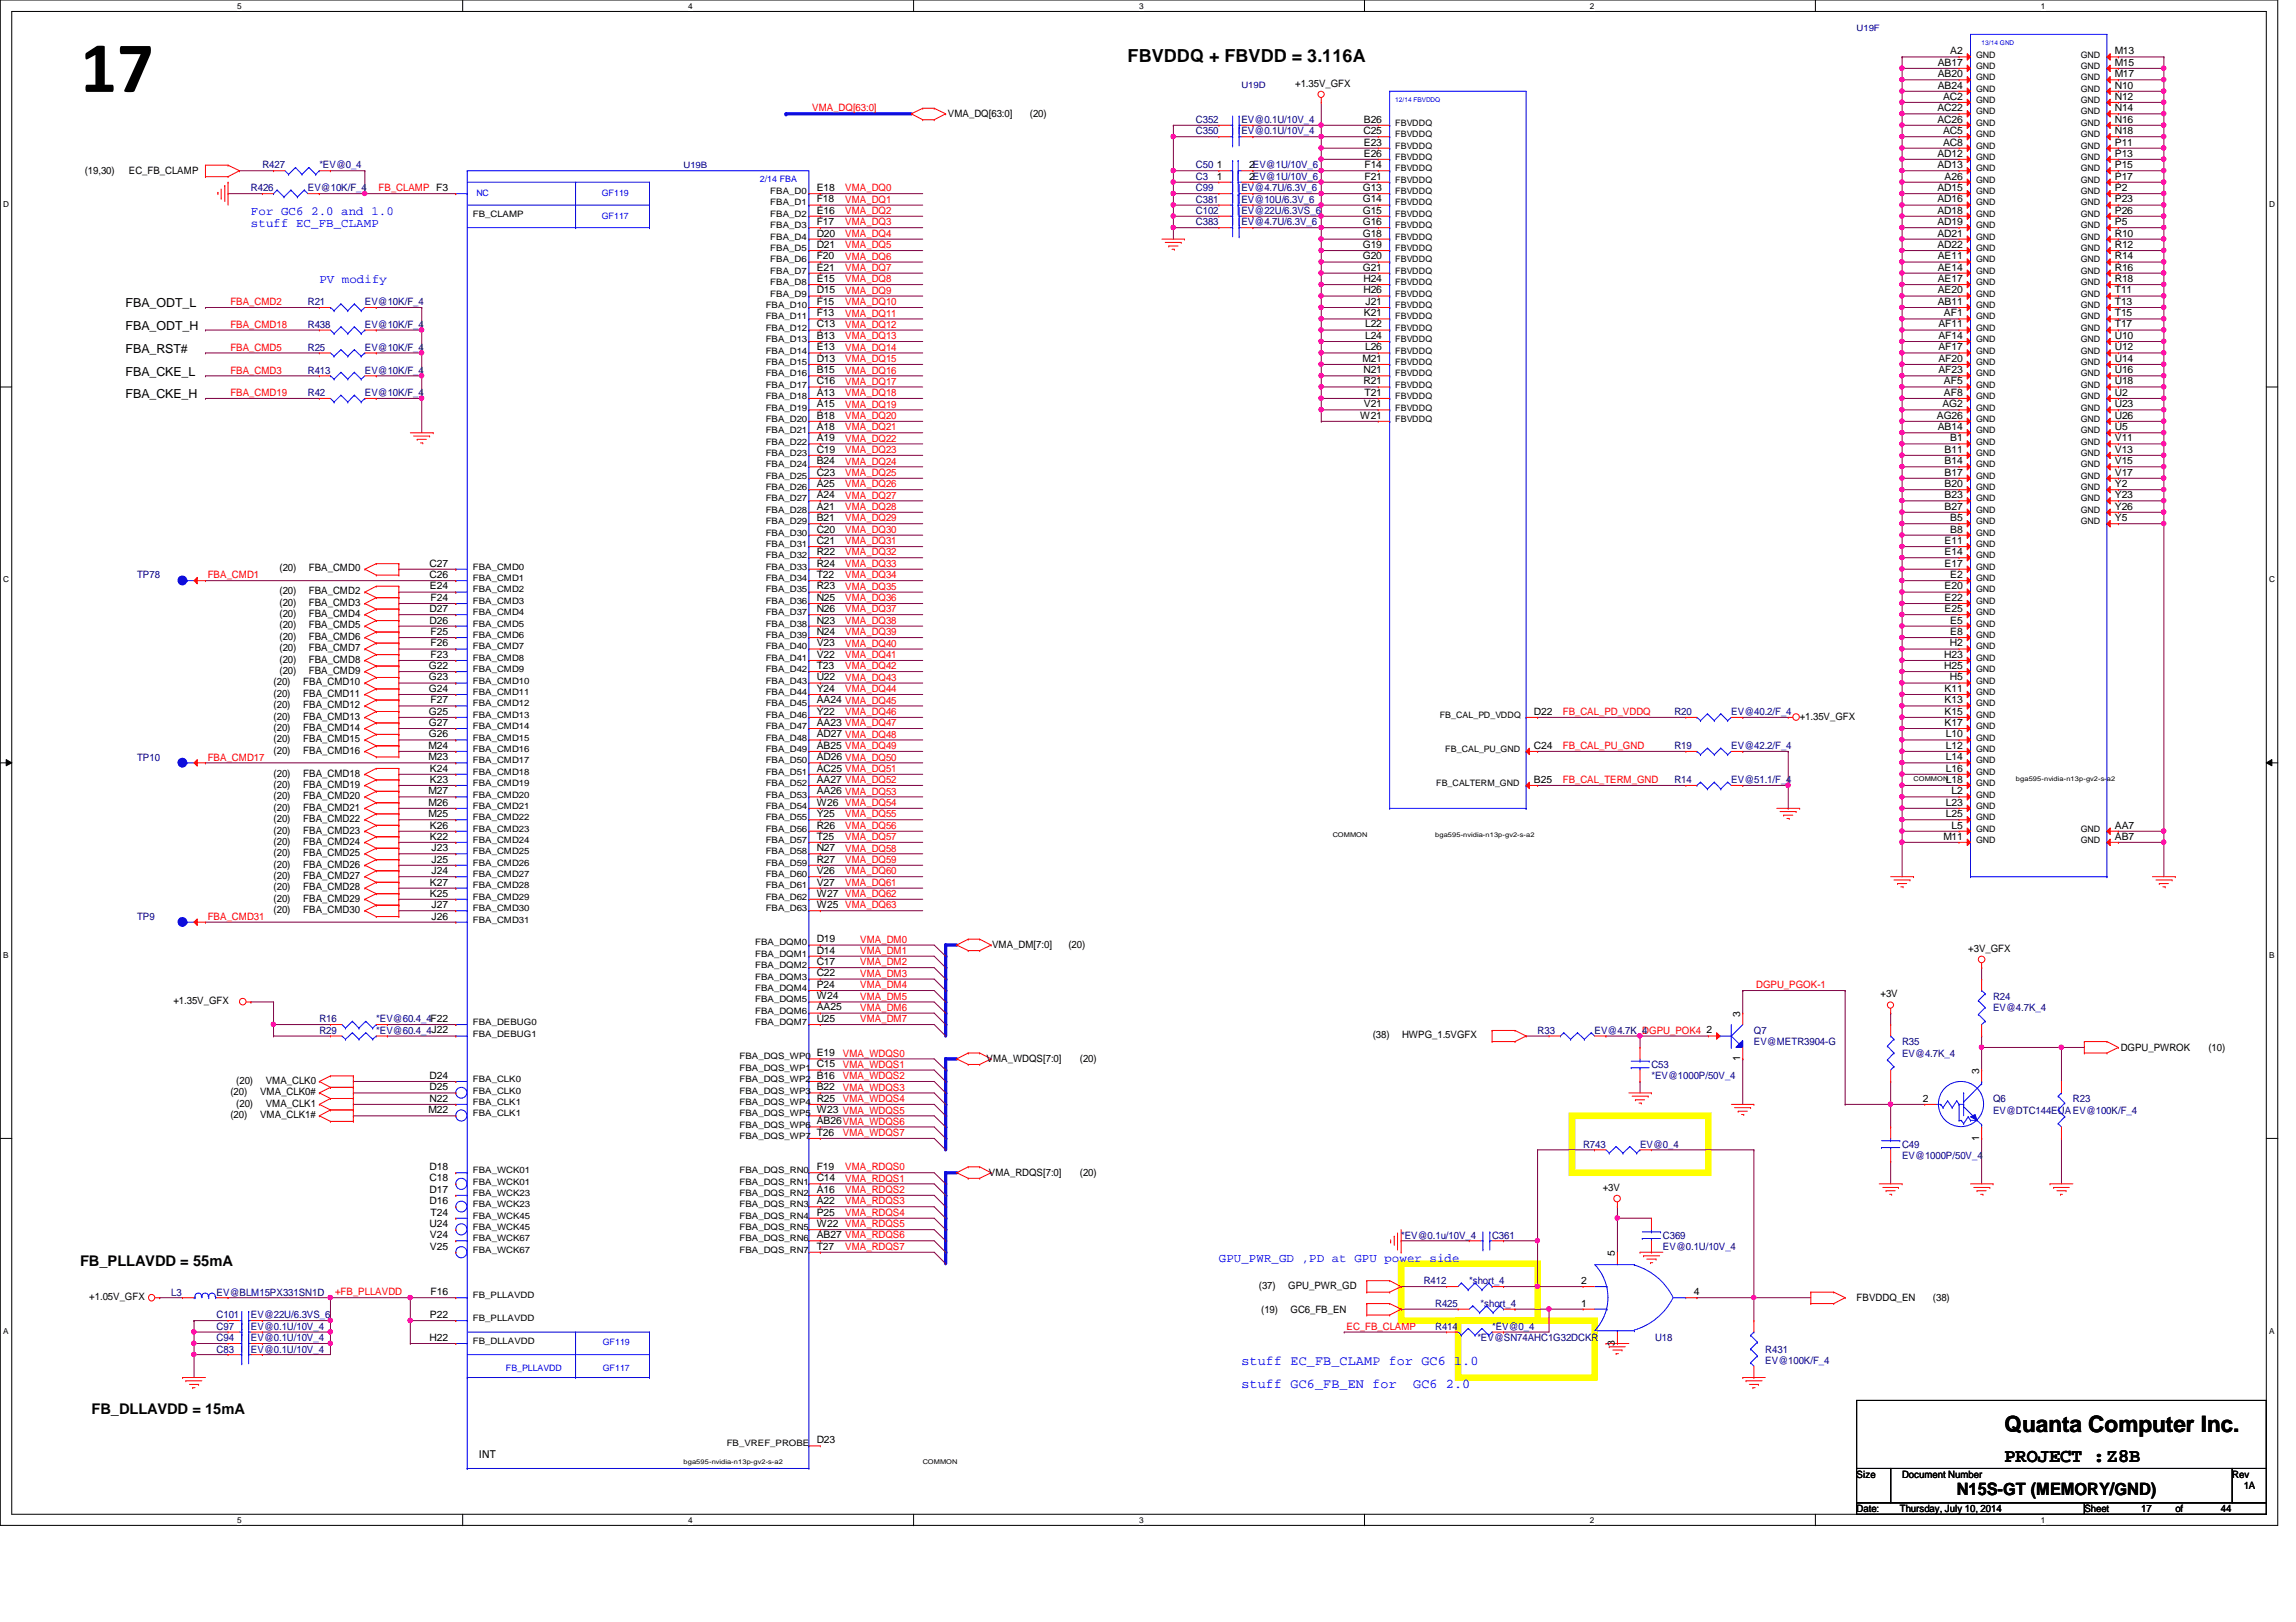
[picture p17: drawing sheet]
<svg xmlns="http://www.w3.org/2000/svg" width="297mm" height="210mm" viewBox="0 0 297 210" stroke-linecap="round" stroke-linejoin="round" font-family="sans-serif">
<defs><g id="words">
<text font-size="9.4" x="10.4" y="11.9">17</text>
<text font-size="2.9" x="259.3" y="185.4">Quanta Computer Inc.</text>
<text font-size="2.5" x="259.3" y="189.2">PROJECT :Z8B</text>
<text font-size="2.3" x="145.9" y="8">FBVDDQ + FBVDD = 3.116A</text>
<text font-size="2.2" x="253.2" y="193.5">N15S-GT (MEMORY/GND)</text>
<g font-size="1.9">
<text x="10.4" y="163.8">FB_PLLAVDD = 55mA</text>
<text x="11.9" y="183">FB_DLLAVDD = 15mA</text>
</g>
<g font-size="1.7" fill="#00f">
<text x="160.6" y="176.7">stuff EC_FB_CLAMP for GC6 1.0</text>
<text x="160.6" y="179.7">stuff GC6_FB_EN for</text>
<text x="182.8" y="179.7">GC6 2.0</text>
</g>
<g font-size="1.6" fill="#00f">
<text x="32.5" y="27.8">For GC6 2.0 and 1.0</text>
<text x="32.5" y="29.4">stuff EC_FB_CLAMP</text>
<text x="41.3" y="36.6">PV modify</text>
<text x="157.7" y="163.3">GPU_PWR_GD ,PD at GPU power side</text>
</g>
<g font-size="1.6">
<text x="16.3" y="39.8">FBA_ODT_L</text>
<text x="16.3" y="45.6">FBA_RST#</text>
<text x="16.3" y="42.7">FBA_ODT_H</text>
<text x="16.3" y="48.6">FBA_CKE_L</text>
<text x="16.3" y="51.5">FBA_CKE_H</text>
<text x="61.9" y="188.6">INT</text>
</g>
<g font-size="1.3">
<text x="167.6" y="11.2">+1.35V_GFX</text>
<text x="250.7" y="11.5">AB24</text>
<text x="250.7" y="10">AB20</text>
<text x="250.7" y="8.5">AB17</text>
<text x="252.3" y="7">A2</text>
<text x="273.6" y="11.5">N10</text>
<text x="273.6" y="10">M17</text>
<text x="273.6" y="8.5">M15</text>
<text x="273.6" y="7">M13</text>
<text x="122.6" y="15.2">VMA_DQ[63:0]</text>
<text x="133.2" y="15.2">(20)</text>
<text x="176.4" y="17.4">C25</text>
<text x="176.4" y="15.9">B26</text>
<text x="250.7" y="15.9">AC26</text>
<text x="250.7" y="14.4">AC22</text>
<text x="251.4" y="17.4">AC5</text>
<text x="251.4" y="12.9">AC2</text>
<text x="273.6" y="17.4">N18</text>
<text x="273.6" y="15.9">N16</text>
<text x="273.6" y="14.4">N14</text>
<text x="273.6" y="12.9">N12</text>
<text x="11" y="22.6">(19,30)</text>
<text x="16.7" y="22.6">EC_FB_CLAMP</text>
<text x="157.4" y="21.8">1</text>
<text x="157.4" y="23.2">1</text>
<text x="161.6" y="21.8">2EV@1U/10V_6</text>
<text x="161.6" y="23.2">2EV@1U/10V_6</text>
<text x="176.4" y="20.3">E26</text>
<text x="176.4" y="18.8">E23</text>
<text x="176.5" y="23.2">F21</text>
<text x="176.5" y="21.8">F14</text>
<text x="250.7" y="21.8">AD13</text>
<text x="250.7" y="20.3">AD12</text>
<text x="251.4" y="18.8">AC8</text>
<text x="251.6" y="23.2">A26</text>
<text x="273.6" y="23.2">P17</text>
<text x="273.6" y="21.8">P15</text>
<text x="273.6" y="20.3">P13</text>
<text x="273.6" y="18.8">P11</text>
<text x="105.7" y="29.1">F17</text>
<text x="105.7" y="27.6">E16</text>
<text x="105.7" y="26.2">F18</text>
<text x="105.7" y="24.7">E18</text>
<text x="176.3" y="29.1">G16</text>
<text x="176.3" y="27.6">G15</text>
<text x="176.3" y="26.2">G14</text>
<text x="176.3" y="24.7">G13</text>
<text x="250.7" y="29.1">AD19</text>
<text x="250.7" y="27.6">AD18</text>
<text x="250.7" y="26.2">AD16</text>
<text x="250.7" y="24.7">AD15</text>
<text x="273.6" y="29.1">P5</text>
<text x="273.6" y="27.6">P26</text>
<text x="273.6" y="26.2">P23</text>
<text x="273.6" y="24.7">P2</text>
<text x="105.7" y="35">E21</text>
<text x="105.7" y="33.6">F20</text>
<text x="105.7" y="32.1">D21</text>
<text x="105.7" y="30.6">D20</text>
<text x="176.3" y="35">G21</text>
<text x="176.3" y="33.6">G20</text>
<text x="176.3" y="32.1">G19</text>
<text x="176.3" y="30.6">G18</text>
<text x="250.7" y="32.1">AD22</text>
<text x="250.7" y="30.6">AD21</text>
<text x="250.7" y="35">AE14</text>
<text x="250.7" y="33.6">AE11</text>
<text x="273.6" y="35">R16</text>
<text x="273.6" y="33.6">R14</text>
<text x="273.6" y="32.1">R12</text>
<text x="273.6" y="30.6">R10</text>
<text x="105.7" y="40.9">F13</text>
<text x="105.7" y="39.5">F15</text>
<text x="105.7" y="38">D15</text>
<text x="105.7" y="36.5">E15</text>
<text x="176.4" y="38">H26</text>
<text x="176.4" y="36.5">H24</text>
<text x="176.4" y="40.9">K21</text>
<text x="176.7" y="39.5">J21</text>
<text x="250.7" y="39.5">AB11</text>
<text x="250.7" y="38">AE20</text>
<text x="250.7" y="36.5">AE17</text>
<text x="251.5" y="40.9">AF1</text>
<text x="273.6" y="40.9">T15</text>
<text x="273.6" y="39.5">T13</text>
<text x="273.6" y="38">T11</text>
<text x="273.6" y="36.5">R18</text>
<text x="105.7" y="46.8">D13</text>
<text x="105.7" y="45.3">E13</text>
<text x="105.7" y="43.9">B13</text>
<text x="105.7" y="42.4">C13</text>
<text x="176.3" y="46.8">M21</text>
<text x="176.6" y="45.3">L26</text>
<text x="176.6" y="43.9">L24</text>
<text x="176.6" y="42.4">L22</text>
<text x="250.8" y="46.8">AF20</text>
<text x="250.8" y="45.3">AF17</text>
<text x="250.8" y="43.9">AF14</text>
<text x="250.8" y="42.4">AF11</text>
<text x="273.6" y="46.8">U14</text>
<text x="273.6" y="45.3">U12</text>
<text x="273.6" y="43.9">U10</text>
<text x="273.6" y="42.4">T17</text>
<text x="105.7" y="52.7">A15</text>
<text x="105.7" y="51.2">A13</text>
<text x="105.7" y="49.7">C16</text>
<text x="105.7" y="48.3">B15</text>
<text x="176.4" y="49.7">R21</text>
<text x="176.4" y="48.3">N21</text>
<text x="176.4" y="52.7">V21</text>
<text x="176.5" y="51.2">T21</text>
<text x="250.8" y="48.3">AF23</text>
<text x="251.3" y="52.7">AG2</text>
<text x="251.5" y="51.2">AF8</text>
<text x="251.5" y="49.7">AF5</text>
<text x="273.6" y="52.7">U23</text>
<text x="273.6" y="51.2">U2</text>
<text x="273.6" y="49.7">U18</text>
<text x="273.6" y="48.3">U16</text>
<text x="105.7" y="58.6">C19</text>
<text x="105.7" y="57.1">A19</text>
<text x="105.7" y="55.7">A18</text>
<text x="105.7" y="54.2">B18</text>
<text x="176" y="54.2">W21</text>
<text x="250.6" y="54.2">AG26</text>
<text x="250.7" y="55.7">AB14</text>
<text x="251.6" y="58.6">B11</text>
<text x="252.3" y="57.1">B1</text>
<text x="273.6" y="58.6">V13</text>
<text x="273.6" y="57.1">V11</text>
<text x="273.6" y="55.7">U5</text>
<text x="273.6" y="54.2">U26</text>
<text x="105.7" y="66">A21</text>
<text x="105.7" y="64.5">A24</text>
<text x="105.7" y="63">A25</text>
<text x="105.7" y="61.6">C23</text>
<text x="105.7" y="60.1">B24</text>
<text x="251.6" y="66">B27</text>
<text x="251.6" y="64.5">B23</text>
<text x="251.6" y="63">B20</text>
<text x="251.6" y="61.6">B17</text>
<text x="251.6" y="60.1">B14</text>
<text x="273.6" y="66">Y26</text>
<text x="273.6" y="64.5">Y23</text>
<text x="273.6" y="63">Y2</text>
<text x="273.6" y="61.6">V17</text>
<text x="273.6" y="60.1">V15</text>
<text x="105.7" y="71.8">R22</text>
<text x="105.7" y="70.4">C21</text>
<text x="105.7" y="68.9">C20</text>
<text x="105.7" y="67.4">B21</text>
<text x="251.6" y="71.8">E14</text>
<text x="251.6" y="70.4">E11</text>
<text x="252.3" y="68.9">B8</text>
<text x="252.3" y="67.4">B5</text>
<text x="273.6" y="67.4">Y5</text>
<text x="36.1" y="74">(20)</text>
<text x="36.1" y="76.9">(20)</text>
<text x="40" y="74">FBA_CMD0</text>
<text x="40" y="76.9">FBA_CMD2</text>
<text x="55.6" y="74.8">C26</text>
<text x="55.6" y="73.3">C27</text>
<text x="55.6" y="76.3">E24</text>
<text x="55.7" y="77.8">F24</text>
<text x="105.7" y="77.8">N25</text>
<text x="105.7" y="76.3">R23</text>
<text x="105.7" y="74.8">T22</text>
<text x="105.7" y="73.3">R24</text>
<text x="251.6" y="77.8">E22</text>
<text x="251.6" y="76.3">E20</text>
<text x="251.6" y="73.3">E17</text>
<text x="252.3" y="74.8">E2</text>
<text x="36.1" y="78.4">(20)</text>
<text x="36.1" y="79.9">(20)</text>
<text x="36.1" y="81.3">(20)</text>
<text x="36.1" y="82.8">(20)</text>
<text x="40" y="78.4">FBA_CMD3</text>
<text x="40" y="79.9">FBA_CMD4</text>
<text x="40" y="81.3">FBA_CMD5</text>
<text x="40" y="82.8">FBA_CMD6</text>
<text x="55.6" y="80.7">D26</text>
<text x="55.6" y="79.2">D27</text>
<text x="55.7" y="83.7">F26</text>
<text x="55.7" y="82.2">F25</text>
<text x="105.7" y="83.7">V23</text>
<text x="105.7" y="82.2">N24</text>
<text x="105.7" y="80.7">N23</text>
<text x="105.7" y="79.2">N26</text>
<text x="251.6" y="79.2">E25</text>
<text x="252.3" y="83.7">H2</text>
<text x="252.3" y="82.2">E8</text>
<text x="252.3" y="80.7">E5</text>
<text x="35.4" y="88.7">(20)</text>
<text x="36.1" y="84.3">(20)</text>
<text x="36.1" y="85.8">(20)</text>
<text x="36.1" y="87.2">(20)</text>
<text x="39.2" y="88.7">FBA_CMD10</text>
<text x="40" y="84.3">FBA_CMD7</text>
<text x="40" y="85.8">FBA_CMD8</text>
<text x="40" y="87.2">FBA_CMD9</text>
<text x="55.5" y="89.5">G24</text>
<text x="55.5" y="88.1">G23</text>
<text x="55.5" y="86.6">G22</text>
<text x="55.7" y="85.1">F23</text>
<text x="105.7" y="89.5">Y24</text>
<text x="105.7" y="88.1">U22</text>
<text x="105.7" y="86.6">T23</text>
<text x="105.7" y="85.1">V22</text>
<text x="251.5" y="86.6">H25</text>
<text x="251.5" y="85.1">H23</text>
<text x="251.6" y="89.5">K11</text>
<text x="252.3" y="88.1">H5</text>
<text x="35.4" y="90.2">(20)</text>
<text x="35.4" y="91.7">(20)</text>
<text x="35.4" y="93.1">(20)</text>
<text x="35.4" y="94.6">(20)</text>
<text x="39.2" y="90.2">FBA_CMD11</text>
<text x="39.2" y="91.7">FBA_CMD12</text>
<text x="39.2" y="93.1">FBA_CMD13</text>
<text x="39.2" y="94.6">FBA_CMD14</text>
<text x="55.5" y="95.4">G26</text>
<text x="55.5" y="93.9">G27</text>
<text x="55.5" y="92.5">G25</text>
<text x="55.7" y="91">F27</text>
<text x="105.7" y="95.4">AD27 VMA_DQ48</text>
<text x="105.7" y="93.9">AA23 VMA_DQ47</text>
<text x="105.7" y="92.5">Y22</text>
<text x="105.7" y="91">AA24 VMA_DQ45</text>
<text x="198.5" y="92.5">D22</text>
<text x="232.8" y="93.1">+1.35V_GFX</text>
<text x="251.6" y="93.9">K17</text>
<text x="251.6" y="92.5">K15</text>
<text x="251.6" y="91">K13</text>
<text x="251.8" y="95.4">L10</text>
<text x="35.4" y="97.5">(20)</text>
<text x="35.4" y="100.5">(20)</text>
<text x="35.4" y="102">(20)</text>
<text x="35.4" y="96.1">(20)</text>
<text x="39.2" y="97.5">FBA_CMD16</text>
<text x="39.2" y="100.5">FBA_CMD18</text>
<text x="39.2" y="102">FBA_CMD19</text>
<text x="39.2" y="96.1">FBA_CMD15</text>
<text x="55.5" y="98.4">M23</text>
<text x="55.5" y="96.9">M24</text>
<text x="55.6" y="101.3">K23</text>
<text x="55.6" y="99.9">K24</text>
<text x="105.7" y="101.3">AA27 VMA_DQ52</text>
<text x="105.7" y="99.9">AC25 VMA_DQ51</text>
<text x="105.7" y="98.4">AD26 VMA_DQ50</text>
<text x="105.7" y="96.9">AB25 VMA_DQ49</text>
<text x="198.5" y="101.3">B25</text>
<text x="198.5" y="96.9">C24</text>
<text x="251.8" y="101.3">L18</text>
<text x="251.8" y="99.9">L16</text>
<text x="251.8" y="98.4">L14</text>
<text x="251.8" y="96.9">L12</text>
<text x="35.4" y="103.4">(20)</text>
<text x="35.4" y="104.9">(20)</text>
<text x="35.4" y="106.4">(20)</text>
<text x="35.4" y="107.9">(20)</text>
<text x="39.2" y="103.4">FBA_CMD20</text>
<text x="39.2" y="104.9">FBA_CMD21</text>
<text x="39.2" y="106.4">FBA_CMD22</text>
<text x="39.2" y="107.9">FBA_CMD23</text>
<text x="55.5" y="105.7">M25</text>
<text x="55.5" y="104.3">M26</text>
<text x="55.5" y="102.8">M27</text>
<text x="55.6" y="107.2">K26</text>
<text x="105.7" y="107.2">R26</text>
<text x="105.7" y="105.7">Y25</text>
<text x="105.7" y="104.3">W26 VMA_DQ54</text>
<text x="105.7" y="102.8">AA26 VMA_DQ53</text>
<text x="251.8" y="105.7">L25</text>
<text x="251.8" y="104.3">L23</text>
<text x="252.5" y="107.2">L5</text>
<text x="252.5" y="102.8">L2</text>
<text x="273.6" y="107.2">AA7</text>
<text x="35.4" y="109.3">(20)</text>
<text x="35.4" y="110.8">(20)</text>
<text x="35.4" y="112.3">(20)</text>
<text x="35.4" y="113.7">(20)</text>
<text x="39.2" y="109.3">FBA_CMD24</text>
<text x="39.2" y="110.8">FBA_CMD25</text>
<text x="39.2" y="112.3">FBA_CMD26</text>
<text x="39.2" y="113.7">FBA_CMD27</text>
<text x="55.6" y="108.7">K22</text>
<text x="55.8" y="113.1">J24</text>
<text x="55.8" y="111.6">J25</text>
<text x="55.8" y="110.2">J23</text>
<text x="105.7" y="113.1">V26</text>
<text x="105.7" y="111.6">R27</text>
<text x="105.7" y="110.2">N27</text>
<text x="105.7" y="108.7">T25</text>
<text x="251.4" y="108.7">M11</text>
<text x="273.6" y="108.7">AB7</text>
<text x="35.4" y="115.2">(20)</text>
<text x="35.4" y="116.7">(20)</text>
<text x="35.4" y="118.2">(20)</text>
<text x="39.2" y="115.2">FBA_CMD28</text>
<text x="39.2" y="116.7">FBA_CMD29</text>
<text x="39.2" y="118.2">FBA_CMD30</text>
<text x="55.6" y="116">K25</text>
<text x="55.6" y="114.6">K27</text>
<text x="55.8" y="119">J26</text>
<text x="55.8" y="117.5">J27</text>
<text x="105.7" y="117.5">W25 VMA_DQ63</text>
<text x="105.7" y="116">W27 VMA_DQ62</text>
<text x="105.7" y="114.6">V27</text>
<text x="105.7" y="124.9">C17</text>
<text x="105.7" y="123.4">D14</text>
<text x="105.7" y="122">D19</text>
<text x="128.4" y="122.7">VMA_DM[7:0]</text>
<text x="138.2" y="122.7">(20)</text>
<text x="254.6" y="123.2">+3V_GFX</text>
<text x="22.4" y="130">+1.35V_GFX</text>
<text x="105.7" y="130.8">AA25</text>
<text x="105.7" y="129.3">W24</text>
<text x="105.7" y="127.8">P24</text>
<text x="105.7" y="126.4">C22</text>
<text x="225.1" y="131.6" transform="rotate(-90 225.1 131.6)">3</text>
<text x="243.3" y="129.1">+3V</text>
<text x="105.7" y="136.7">E19</text>
<text x="105.7" y="132.2">U25</text>
<text x="127.6" y="137.5">VMA_WDQS[7:0]</text>
<text x="139.7" y="137.5">(20)</text>
<text x="177.6" y="134.4">(38)</text>
<text x="181.4" y="134.4">HWPG_1.5VGFX</text>
<text x="220.8" y="133.7">2</text>
<text x="225.1" y="137.3" transform="rotate(-90 225.1 137.3)">1</text>
<text x="274.4" y="136">DGPU_PWROK</text>
<text x="285.7" y="136">(10)</text>
<text x="29.8" y="141.7">(20)</text>
<text x="30.6" y="143.2">(20)</text>
<text x="30.6" y="140.3">(20)</text>
<text x="33.7" y="141.7">VMA_CLK0#</text>
<text x="34.4" y="143.2">VMA_CLK1</text>
<text x="34.4" y="140.3">VMA_CLK0</text>
<text x="55.6" y="142.6">N22</text>
<text x="55.6" y="141.1">D25</text>
<text x="55.6" y="139.6">D24</text>
<text x="105.7" y="142.6">R25</text>
<text x="105.7" y="141.1">B22</text>
<text x="105.7" y="139.6">B16</text>
<text x="105.7" y="138.1">C15</text>
<text x="248.7" y="142.6">2</text>
<text x="256" y="138.9" transform="rotate(-90 256 138.9)">3</text>
<text x="29.8" y="144.7">(20)</text>
<text x="33.7" y="144.7">VMA_CLK1#</text>
<text x="55.5" y="144.1">M22</text>
<text x="105.7" y="147">T26</text>
<text x="105.7" y="145.5">AB26VMA_WDQS6</text>
<text x="105.7" y="144.1">W23 VMA_WDQS5</text>
<text x="256" y="147.6" transform="rotate(-90 256 147.6)">1</text>
<text x="55.6" y="155.8">D16</text>
<text x="55.6" y="154.3">D17</text>
<text x="55.6" y="152.9">C18</text>
<text x="55.6" y="151.4">D18</text>
<text x="105.7" y="155.8">A22</text>
<text x="105.7" y="154.3">A16</text>
<text x="105.7" y="152.9">C14</text>
<text x="105.7" y="151.4">F19</text>
<text x="127.9" y="152.2">VMA_RDQS[7:0]</text>
<text x="139.7" y="152.2">(20)</text>
<text x="207.3" y="154.1">+3V</text>
<text x="55.6" y="158.8">U24</text>
<text x="55.6" y="161.7">V25</text>
<text x="55.6" y="160.2">V24</text>
<text x="55.7" y="157.3">T24</text>
<text x="105.7" y="161.7">T27</text>
<text x="105.7" y="160.2">AB27 VMA_RDQS6</text>
<text x="105.7" y="158.8">W22 VMA_RDQS5</text>
<text x="105.7" y="157.3">P25</text>
<text x="55.7" y="167.6">F16</text>
<text x="162.9" y="166.8">(37)</text>
<text x="166.7" y="166.8">GPU_PWR_GD</text>
<text x="204.6" y="166.2">2</text>
<text x="208.9" y="162.5" transform="rotate(-90 208.9 162.5)">5</text>
<text x="219.1" y="167.6">4</text>
<text x="11.6" y="168.3">+1.05V_GFX</text>
<text x="55.6" y="173.5">H22</text>
<text x="55.6" y="170.6">P22</text>
<text x="163.1" y="169.9">(19)</text>
<text x="167" y="169.9">GC6_FB_EN</text>
<text x="204.6" y="169.1">1</text>
<text x="240.2" y="168.4">FBVDDQ_EN</text>
<text x="250.1" y="168.4">(38)</text>
<text x="208.9" y="174.2" transform="rotate(-90 208.9 174.2)">3</text>
<text x="105.7" y="186.8">D23</text>
<text x="240.2" y="191.2">Size</text>
<text x="246.1" y="191.2">Document Number</text>
<text x="288.8" y="191.2">Rev</text>
<text x="240.2" y="195.7">Date:</text>
<text x="245.8" y="195.7">Thursday, July 10, 2014</text>
<text x="269.7" y="195.7">Sheet</text>
<text x="277" y="195.7">17</text>
<text x="281.4" y="195.7">of</text>
<text x="287.3" y="195.7">44</text>
<text x="290.3" y="192.7">1A</text>
</g>
<g font-size="1.3" fill="#f00">
<text x="105.1" y="14.3">VMA_DQ[63:0]</text>
<text x="49" y="24.8">FB_CLAMP F3</text>
<text x="109.3" y="29.2">VMA_DQ3</text>
<text x="109.3" y="27.7">VMA_DQ2</text>
<text x="109.3" y="26.2">VMA_DQ1</text>
<text x="109.3" y="24.8">VMA_DQ0</text>
<text x="109.3" y="35.1">VMA_DQ7</text>
<text x="109.3" y="33.6">VMA_DQ6</text>
<text x="109.3" y="30.6">VMA_DQ4</text>
<text x="109.3" y="32.1">VMA_DQ5</text>
<text x="29.8" y="39.5">FBA_CMD2</text>
<text x="109.3" y="41">VMA_DQ11</text>
<text x="109.3" y="38">VMA_DQ9</text>
<text x="109.3" y="36.5">VMA_DQ8</text>
<text x="109.3" y="39.5">VMA_DQ10</text>
<text x="29.8" y="45.4">FBA_CMD5</text>
<text x="29.8" y="42.4">FBA_CMD18</text>
<text x="109.3" y="42.4">VMA_DQ12</text>
<text x="109.3" y="46.9">VMA_DQ15</text>
<text x="109.3" y="45.4">VMA_DQ14</text>
<text x="109.3" y="43.9">VMA_DQ13</text>
<text x="29.8" y="48.3">FBA_CMD3</text>
<text x="29.8" y="51.3">FBA_CMD19</text>
<text x="109.3" y="51.3">VMA_DQ18</text>
<text x="109.3" y="52.7">VMA_DQ19</text>
<text x="109.3" y="49.8">VMA_DQ17</text>
<text x="109.3" y="48.3">VMA_DQ16</text>
<text x="109.3" y="58.6">VMA_DQ23</text>
<text x="109.3" y="55.7">VMA_DQ21</text>
<text x="109.3" y="54.2">VMA_DQ20</text>
<text x="109.3" y="57.1">VMA_DQ22</text>
<text x="109.3" y="64.5">VMA_DQ27</text>
<text x="109.3" y="60.1">VMA_DQ24</text>
<text x="109.3" y="66">VMA_DQ28</text>
<text x="109.3" y="63.1">VMA_DQ26</text>
<text x="109.3" y="61.6">VMA_DQ25</text>
<text x="109.3" y="70.4">VMA_DQ31</text>
<text x="109.3" y="69">VMA_DQ30</text>
<text x="109.3" y="67.5">VMA_DQ29</text>
<text x="109.3" y="71.9">VMA_DQ32</text>
<text x="26.9" y="74.8">FBA_CMD1</text>
<text x="109.3" y="74.8">VMA_DQ34</text>
<text x="109.3" y="76.3">VMA_DQ35</text>
<text x="109.3" y="73.4">VMA_DQ33</text>
<text x="109.3" y="77.8">VMA_DQ36</text>
<text x="109.3" y="82.2">VMA_DQ39</text>
<text x="109.3" y="79.2">VMA_DQ37</text>
<text x="109.3" y="80.7">VMA_DQ38</text>
<text x="109.3" y="83.7">VMA_DQ40</text>
<text x="109.3" y="88.1">VMA_DQ43</text>
<text x="109.3" y="86.6">VMA_DQ42</text>
<text x="109.3" y="89.6">VMA_DQ44</text>
<text x="109.3" y="85.2">VMA_DQ41</text>
<text x="109.3" y="92.5">VMA_DQ46</text>
<text x="202.2" y="92.5">FB_CAL_PD_VDDQ</text>
<text x="26.9" y="98.4">FBA_CMD17</text>
<text x="202.2" y="96.9">FB_CAL_PU_GND</text>
<text x="202.2" y="101.3">FB_CAL_TERM_GND</text>
<text x="109.3" y="107.3">VMA_DQ56</text>
<text x="109.3" y="105.8">VMA_DQ55</text>
<text x="109.3" y="108.7">VMA_DQ57</text>
<text x="109.3" y="111.7">VMA_DQ59</text>
<text x="109.3" y="110.2">VMA_DQ58</text>
<text x="109.3" y="113.2">VMA_DQ60</text>
<text x="26.9" y="119">FBA_CMD31</text>
<text x="109.3" y="114.6">VMA_DQ61</text>
<text x="111.3" y="122">VMA_DM0</text>
<text x="111.3" y="124.9">VMA_DM2</text>
<text x="111.3" y="123.4">VMA_DM1</text>
<text x="111.3" y="126.4">VMA_DM3</text>
<text x="111.3" y="127.9">VMA_DM4</text>
<text x="111.3" y="129.4">VMA_DM5</text>
<text x="111.3" y="130.8">VMA_DM6</text>
<text x="227.2" y="127.9">DGPU_PGOK-1</text>
<text x="109" y="136.7">VMA_WDQS0</text>
<text x="111.3" y="132.3">VMA_DM7</text>
<text x="212.5" y="133.8">DGPU_POK4</text>
<text x="109" y="138.2">VMA_WDQS1</text>
<text x="109" y="141.1">VMA_WDQS3</text>
<text x="109" y="142.6">VMA_WDQS4</text>
<text x="109" y="139.7">VMA_WDQS2</text>
<text x="109" y="147">VMA_WDQS7</text>
<text x="109.3" y="155.9">VMA_RDQS3</text>
<text x="109.3" y="151.5">VMA_RDQS0</text>
<text x="109.3" y="154.4">VMA_RDQS2</text>
<text x="109.3" y="152.9">VMA_RDQS1</text>
<text x="109.3" y="157.4">VMA_RDQS4</text>
<text x="109.3" y="161.8">VMA_RDQS7</text>
<text x="43.3" y="167.6">+FB_PLLAVDD</text>
<text x="174.2" y="172.1">EC_FB_CLAMP</text>
</g>
<g font-size="1.3" fill="#000080">
<text x="154.7" y="17.4">C350</text>
<text x="154.7" y="15.9">C352</text>
<text x="160.6" y="17.4">EV@0.1U/10V_4</text>
<text x="160.6" y="15.9">EV@0.1U/10V_4</text>
<text x="33.9" y="21.8">R427</text>
<text x="41.3" y="21.8">*EV@0_4</text>
<text x="154.7" y="21.8">C50</text>
<text x="154.7" y="23.3">C3</text>
<text x="32.5" y="24.8">R426</text>
<text x="39.8" y="24.8">EV@10K/F_4</text>
<text x="154.7" y="26.2">C381</text>
<text x="154.7" y="24.8">C99</text>
<text x="154.7" y="29.2">C383</text>
<text x="154.7" y="27.7">C102</text>
<text x="160.6" y="24.8">EV@4.7U/6.3V_6</text>
<text x="160.6" y="26.2">EV@10U/6.3V_6</text>
<text x="160.6" y="29.2">EV@4.7U/6.3V_6</text>
<text x="160.6" y="27.7">EV@22U/6.3VS_6</text>
<text x="39.8" y="39.5">R21</text>
<text x="47.2" y="39.5">EV@10K/F_4</text>
<text x="39.8" y="45.4">R25</text>
<text x="39.8" y="42.5">R438</text>
<text x="47.2" y="45.4">EV@10K/F_4</text>
<text x="47.2" y="42.5">EV@10K/F_4</text>
<text x="39.8" y="51.3">R42</text>
<text x="39.8" y="48.3">R413</text>
<text x="47.2" y="51.3">EV@10K/F_4</text>
<text x="47.2" y="48.3">EV@10K/F_4</text>
<text x="17.7" y="74.8">TP78</text>
<text x="216.6" y="92.5">R20</text>
<text x="224" y="92.5">EV@40.2/F_4</text>
<text x="17.7" y="98.4">TP10</text>
<text x="216.6" y="101.4">R14</text>
<text x="216.6" y="96.9">R19</text>
<text x="224" y="101.4">EV@51.1/F_4</text>
<text x="224" y="96.9">EV@42.2/F_4</text>
<text x="17.7" y="119">TP9</text>
<text x="257.8" y="129.4">R24</text>
<text x="257.8" y="130.9">EV@4.7K_4</text>
<text x="41.3" y="133.8">R29</text>
<text x="41.3" y="132.3">R16</text>
<text x="48.7" y="133.8">*EV@60.4_4J22</text>
<text x="48.7" y="132.3">*EV@60.4_4F22</text>
<text x="198.9" y="133.8">R33</text>
<text x="206.3" y="133.8">EV@4.7K_4</text>
<text x="226.9" y="133.8">Q7</text>
<text x="226.9" y="135.3">EV@METR3904-G</text>
<text x="246.1" y="135.3">R35</text>
<text x="246.1" y="136.7">EV@4.7K_4</text>
<text x="213.7" y="138.2">C53</text>
<text x="213.7" y="139.7">*EV@1000P/50V_4</text>
<text x="257.8" y="142.6">Q6</text>
<text x="268.2" y="142.6">R23</text>
<text x="204.8" y="148.5">R743</text>
<text x="212.2" y="148.5">EV@0_4</text>
<text x="246.1" y="148.5">C49</text>
<text x="246.1" y="150">EV@1000P/50V_4</text>
<text x="257.8" y="144.1">EV@DTC144EUA EV@100K/F_4</text>
<text x="181.3" y="160.3">*EV@0.1u/10V_4</text>
<text x="193" y="160.3">C361</text>
<text x="215.1" y="160.3">C369</text>
<text x="215.1" y="161.8">EV@0.1U/10V_4</text>
<text x="22.1" y="167.7">L3</text>
<text x="28" y="167.7">EV@BLM15PX331SN1D</text>
<text x="184.2" y="166.2">R412</text>
<text x="190.1" y="166.2">*short_4</text>
<text x="28" y="170.6">C101</text>
<text x="28" y="173.6">C94</text>
<text x="28" y="172.1">C97</text>
<text x="32.5" y="170.6">EV@22U/6.3VS_6</text>
<text x="32.5" y="173.6">EV@0.1U/10V_4</text>
<text x="32.5" y="172.1">EV@0.1U/10V_4</text>
<text x="185.7" y="169.1">R425</text>
<text x="185.7" y="172.1">R414</text>
<text x="191.1" y="173.6">*EV@SN74AHC1G32DCKR</text>
<text x="191.6" y="169.1">*short_4</text>
<text x="193" y="172.1">*EV@0_4</text>
<text x="214.1" y="173.6">U18</text>
<text x="28" y="175">C83</text>
<text x="32.5" y="175">EV@0.1U/10V_4</text>
<text x="228.4" y="175">R431</text>
<text x="228.4" y="176.5">EV@100K/F_4</text>
</g>
<g font-size="1.1">
<text x="30.7" y="1.1">5</text>
<text x="89" y="1.1">4</text>
<text x="147.4" y="1.1">3</text>
<text x="205.7" y="1.1">2</text>
<text x="264" y="1.1">1</text>
<text x="255.6" y="11.9">GND</text>
<text x="255.6" y="10.4">GND</text>
<text x="255.6" y="8.9">GND</text>
<text x="255.6" y="7.5">GND</text>
<text x="269.2" y="11.9">GND</text>
<text x="269.2" y="10.4">GND</text>
<text x="269.2" y="8.9">GND</text>
<text x="269.2" y="7.5">GND</text>
<text x="180.5" y="17.7">FBVDDQ</text>
<text x="180.5" y="16.3">FBVDDQ</text>
<text x="255.6" y="17.7">GND</text>
<text x="255.6" y="16.3">GND</text>
<text x="255.6" y="14.8">GND</text>
<text x="255.6" y="13.3">GND</text>
<text x="269.2" y="17.7">GND</text>
<text x="269.2" y="16.3">GND</text>
<text x="269.2" y="14.8">GND</text>
<text x="269.2" y="13.3">GND</text>
<text x="180.5" y="23.7">FBVDDQ</text>
<text x="180.5" y="22.2">FBVDDQ</text>
<text x="180.5" y="20.7">FBVDDQ</text>
<text x="180.5" y="19.2">FBVDDQ</text>
<text x="255.6" y="23.7">GND</text>
<text x="255.6" y="22.2">GND</text>
<text x="255.6" y="20.7">GND</text>
<text x="255.6" y="19.2">GND</text>
<text x="269.2" y="23.7">GND</text>
<text x="269.2" y="22.2">GND</text>
<text x="269.2" y="20.7">GND</text>
<text x="269.2" y="19.2">GND</text>
<text x=".4" y="26.8">D</text>
<text x="61.2" y="28.1">FB_CLAMP</text>
<text x="99.6" y="29.5">FBA_D3</text>
<text x="99.6" y="28.1">FBA_D2</text>
<text x="99.6" y="26.6">FBA_D1</text>
<text x="99.6" y="25.1">FBA_D0</text>
<text x="180.5" y="29.5">FBVDDQ</text>
<text x="180.5" y="28.1">FBVDDQ</text>
<text x="180.5" y="26.6">FBVDDQ</text>
<text x="180.5" y="25.1">FBVDDQ</text>
<text x="255.6" y="29.5">GND</text>
<text x="255.6" y="28.1">GND</text>
<text x="255.6" y="26.6">GND</text>
<text x="255.6" y="25.1">GND</text>
<text x="269.2" y="29.5">GND</text>
<text x="269.2" y="28.1">GND</text>
<text x="269.2" y="26.6">GND</text>
<text x="269.2" y="25.1">GND</text>
<text x="293.6" y="26.8">D</text>
<text x="99.6" y="35.4">FBA_D7</text>
<text x="99.6" y="34">FBA_D6</text>
<text x="99.6" y="32.5">FBA_D5</text>
<text x="99.6" y="31">FBA_D4</text>
<text x="180.5" y="35.4">FBVDDQ</text>
<text x="180.5" y="34">FBVDDQ</text>
<text x="180.5" y="32.5">FBVDDQ</text>
<text x="180.5" y="31">FBVDDQ</text>
<text x="255.6" y="35.4">GND</text>
<text x="255.6" y="34">GND</text>
<text x="255.6" y="32.5">GND</text>
<text x="255.6" y="31">GND</text>
<text x="269.2" y="35.4">GND</text>
<text x="269.2" y="34">GND</text>
<text x="269.2" y="32.5">GND</text>
<text x="269.2" y="31">GND</text>
<text x="99.1" y="41.3">FBA_D11</text>
<text x="99.1" y="39.8">FBA_D10</text>
<text x="99.6" y="38.4">FBA_D9</text>
<text x="99.6" y="36.9">FBA_D8</text>
<text x="180.5" y="41.3">FBVDDQ</text>
<text x="180.5" y="39.8">FBVDDQ</text>
<text x="180.5" y="38.4">FBVDDQ</text>
<text x="180.5" y="36.9">FBVDDQ</text>
<text x="255.6" y="41.3">GND</text>
<text x="255.6" y="39.8">GND</text>
<text x="255.6" y="38.4">GND</text>
<text x="255.6" y="36.9">GND</text>
<text x="269.2" y="41.3">GND</text>
<text x="269.2" y="39.8">GND</text>
<text x="269.2" y="38.4">GND</text>
<text x="269.2" y="36.9">GND</text>
<text x="99.1" y="47.2">FBA_D15</text>
<text x="99.1" y="45.8">FBA_D14</text>
<text x="99.1" y="44.3">FBA_D13</text>
<text x="99.1" y="42.8">FBA_D12</text>
<text x="180.5" y="47.2">FBVDDQ</text>
<text x="180.5" y="45.8">FBVDDQ</text>
<text x="180.5" y="44.3">FBVDDQ</text>
<text x="180.5" y="42.8">FBVDDQ</text>
<text x="255.6" y="47.2">GND</text>
<text x="255.6" y="45.8">GND</text>
<text x="255.6" y="44.3">GND</text>
<text x="255.6" y="42.8">GND</text>
<text x="269.2" y="47.2">GND</text>
<text x="269.2" y="45.8">GND</text>
<text x="269.2" y="44.3">GND</text>
<text x="269.2" y="42.8">GND</text>
<text x="99.1" y="53.1">FBA_D19</text>
<text x="99.1" y="51.6">FBA_D18</text>
<text x="99.1" y="50.2">FBA_D17</text>
<text x="99.1" y="48.7">FBA_D16</text>
<text x="180.5" y="53.1">FBVDDQ</text>
<text x="180.5" y="51.6">FBVDDQ</text>
<text x="180.5" y="50.2">FBVDDQ</text>
<text x="180.5" y="48.7">FBVDDQ</text>
<text x="255.6" y="53.1">GND</text>
<text x="255.6" y="51.6">GND</text>
<text x="255.6" y="50.2">GND</text>
<text x="255.6" y="48.7">GND</text>
<text x="269.2" y="53.1">GND</text>
<text x="269.2" y="51.6">GND</text>
<text x="269.2" y="50.2">GND</text>
<text x="269.2" y="48.7">GND</text>
<text x="99.1" y="59">FBA_D23</text>
<text x="99.1" y="57.5">FBA_D22</text>
<text x="99.1" y="56">FBA_D21</text>
<text x="99.1" y="54.6">FBA_D20</text>
<text x="180.5" y="54.6">FBVDDQ</text>
<text x="255.6" y="59">GND</text>
<text x="255.6" y="57.5">GND</text>
<text x="255.6" y="56">GND</text>
<text x="255.6" y="54.6">GND</text>
<text x="269.2" y="59">GND</text>
<text x="269.2" y="57.5">GND</text>
<text x="269.2" y="56">GND</text>
<text x="269.2" y="54.6">GND</text>
<text x="99.1" y="64.9">FBA_D27</text>
<text x="99.1" y="63.4">FBA_D26</text>
<text x="99.1" y="61.9">FBA_D25</text>
<text x="99.1" y="60.5">FBA_D24</text>
<text x="255.6" y="64.9">GND</text>
<text x="255.6" y="63.4">GND</text>
<text x="255.6" y="61.9">GND</text>
<text x="255.6" y="60.5">GND</text>
<text x="269.2" y="64.9">GND</text>
<text x="269.2" y="63.4">GND</text>
<text x="269.2" y="61.9">GND</text>
<text x="269.2" y="60.5">GND</text>
<text x="99.1" y="70.8">FBA_D31</text>
<text x="99.1" y="69.3">FBA_D30</text>
<text x="99.1" y="67.9">FBA_D29</text>
<text x="99.1" y="66.4">FBA_D28</text>
<text x="255.6" y="70.8">GND</text>
<text x="255.6" y="69.3">GND</text>
<text x="255.6" y="67.9">GND</text>
<text x="255.6" y="66.4">GND</text>
<text x="269.2" y="67.9">GND</text>
<text x="269.2" y="66.4">GND</text>
<text x=".4" y="75.4">C</text>
<text x="61.2" y="76.7">FBA_CMD2</text>
<text x="61.2" y="75.2">FBA_CMD1</text>
<text x="61.2" y="73.7">FBA_CMD0</text>
<text x="99.1" y="76.7">FBA_D35</text>
<text x="99.1" y="75.2">FBA_D34</text>
<text x="99.1" y="73.7">FBA_D33</text>
<text x="99.1" y="72.3">FBA_D32</text>
<text x="255.6" y="76.7">GND</text>
<text x="255.6" y="75.2">GND</text>
<text x="255.6" y="73.7">GND</text>
<text x="255.6" y="72.3">GND</text>
<text x="293.6" y="75.4">C</text>
<text x="61.2" y="82.6">FBA_CMD6</text>
<text x="61.2" y="81.1">FBA_CMD5</text>
<text x="61.2" y="79.6">FBA_CMD4</text>
<text x="61.2" y="78.1">FBA_CMD3</text>
<text x="99.1" y="82.6">FBA_D39</text>
<text x="99.1" y="81.1">FBA_D38</text>
<text x="99.1" y="79.6">FBA_D37</text>
<text x="99.1" y="78.1">FBA_D36</text>
<text x="255.6" y="82.6">GND</text>
<text x="255.6" y="81.1">GND</text>
<text x="255.6" y="79.6">GND</text>
<text x="255.6" y="78.1">GND</text>
<text x="61.2" y="90">FBA_CMD11</text>
<text x="61.2" y="88.5">FBA_CMD10</text>
<text x="61.2" y="87">FBA_CMD9</text>
<text x="61.2" y="85.5">FBA_CMD8</text>
<text x="61.2" y="84">FBA_CMD7</text>
<text x="99.1" y="90">FBA_D44</text>
<text x="99.1" y="88.5">FBA_D43</text>
<text x="99.1" y="87">FBA_D42</text>
<text x="99.1" y="85.5">FBA_D41</text>
<text x="99.1" y="84">FBA_D40</text>
<text x="255.6" y="90">GND</text>
<text x="255.6" y="88.5">GND</text>
<text x="255.6" y="87">GND</text>
<text x="255.6" y="85.5">GND</text>
<text x="255.6" y="84">GND</text>
<text x="61.2" y="95.8">FBA_CMD15</text>
<text x="61.2" y="94.4">FBA_CMD14</text>
<text x="61.2" y="92.9">FBA_CMD13</text>
<text x="61.2" y="91.4">FBA_CMD12</text>
<text x="99.1" y="95.8">FBA_D48</text>
<text x="99.1" y="94.4">FBA_D47</text>
<text x="99.1" y="92.9">FBA_D46</text>
<text x="99.1" y="91.4">FBA_D45</text>
<text x="186.3" y="92.9">FB_CAL_PD_VDDQ</text>
<text x="255.6" y="95.8">GND</text>
<text x="255.6" y="94.4">GND</text>
<text x="255.6" y="92.9">GND</text>
<text x="255.6" y="91.4">GND</text>
<text x="61.2" y="101.7">FBA_CMD19</text>
<text x="61.2" y="100.2">FBA_CMD18</text>
<text x="61.2" y="98.8">FBA_CMD17</text>
<text x="61.2" y="97.3">FBA_CMD16</text>
<text x="99.1" y="101.7">FBA_D52</text>
<text x="99.1" y="100.2">FBA_D51</text>
<text x="99.1" y="98.8">FBA_D50</text>
<text x="99.1" y="97.3">FBA_D49</text>
<text x="185.8" y="101.7">FB_CALTERM_GND</text>
<text x="187" y="97.3">FB_CAL_PU_GND</text>
<text x="255.6" y="101.7">GND</text>
<text x="255.6" y="100.2">GND</text>
<text x="255.6" y="98.8">GND</text>
<text x="255.6" y="97.3">GND</text>
<text x="61.2" y="107.6">FBA_CMD23</text>
<text x="61.2" y="106.1">FBA_CMD22</text>
<text x="61.2" y="104.7">FBA_CMD21</text>
<text x="61.2" y="103.2">FBA_CMD20</text>
<text x="99.1" y="107.6">FBA_D56</text>
<text x="99.1" y="106.1">FBA_D55</text>
<text x="99.1" y="104.7">FBA_D54</text>
<text x="99.1" y="103.2">FBA_D53</text>
<text x="255.6" y="107.6">GND</text>
<text x="255.6" y="106.1">GND</text>
<text x="255.6" y="104.7">GND</text>
<text x="255.6" y="103.2">GND</text>
<text x="269.2" y="107.6">GND</text>
<text x="61.2" y="113.5">FBA_CMD27</text>
<text x="61.2" y="112.1">FBA_CMD26</text>
<text x="61.2" y="110.6">FBA_CMD25</text>
<text x="61.2" y="109.1">FBA_CMD24</text>
<text x="99.1" y="113.5">FBA_D60</text>
<text x="99.1" y="112.1">FBA_D59</text>
<text x="99.1" y="110.6">FBA_D58</text>
<text x="99.1" y="109.1">FBA_D57</text>
<text x="255.6" y="109.1">GND</text>
<text x="269.2" y="109.1">GND</text>
<text x="61.2" y="119.4">FBA_CMD31</text>
<text x="61.2" y="117.9">FBA_CMD30</text>
<text x="61.2" y="116.5">FBA_CMD29</text>
<text x="61.2" y="115">FBA_CMD28</text>
<text x="99.1" y="117.9">FBA_D63</text>
<text x="99.1" y="116.5">FBA_D62</text>
<text x="99.1" y="115">FBA_D61</text>
<text x=".4" y="124">B</text>
<text x="97.7" y="125.3">FBA_DQM2</text>
<text x="97.7" y="123.8">FBA_DQM1</text>
<text x="97.7" y="122.3">FBA_DQM0</text>
<text x="293.6" y="124">B</text>
<text x="97.7" y="131.2">FBA_DQM6</text>
<text x="97.7" y="129.7">FBA_DQM5</text>
<text x="97.7" y="128.2">FBA_DQM4</text>
<text x="97.7" y="126.8">FBA_DQM3</text>
<text x="61.2" y="134.2">FBA_DEBUG1</text>
<text x="61.2" y="132.7">FBA_DEBUG0</text>
<text x="95.7" y="137.1">FBA_DQS_WP0</text>
<text x="97.7" y="132.7">FBA_DQM7</text>
<text x="61.2" y="143">FBA_CLK1</text>
<text x="61.2" y="141.5">FBA_CLK0</text>
<text x="61.2" y="140">FBA_CLK0</text>
<text x="95.7" y="143">FBA_DQS_WP4</text>
<text x="95.7" y="141.5">FBA_DQS_WP3</text>
<text x="95.7" y="140">FBA_DQS_WP2</text>
<text x="95.7" y="138.6">FBA_DQS_WP1</text>
<text x="61.2" y="144.4">FBA_CLK1</text>
<text x="95.7" y="147.4">FBA_DQS_WP7</text>
<text x="95.7" y="145.9">FBA_DQS_WP6</text>
<text x="95.7" y="144.4">FBA_DQS_WP5</text>
<text x="61.2" y="154.8">FBA_WCK23</text>
<text x="61.2" y="153.3">FBA_WCK01</text>
<text x="61.2" y="151.8">FBA_WCK01</text>
<text x="95.7" y="154.8">FBA_DQS_RN2</text>
<text x="95.7" y="153.3">FBA_DQS_RN1</text>
<text x="95.7" y="151.8">FBA_DQS_RN0</text>
<text x="61.2" y="160.7">FBA_WCK67</text>
<text x="61.2" y="159.2">FBA_WCK45</text>
<text x="61.2" y="157.7">FBA_WCK45</text>
<text x="61.2" y="156.3">FBA_WCK23</text>
<text x="95.7" y="160.7">FBA_DQS_RN6</text>
<text x="95.7" y="159.2">FBA_DQS_RN5</text>
<text x="95.7" y="157.7">FBA_DQS_RN4</text>
<text x="95.7" y="156.3">FBA_DQS_RN3</text>
<text x="61.2" y="162.1">FBA_WCK67</text>
<text x="95.7" y="162.1">FBA_DQS_RN7</text>
<text x=".4" y="172.6">A</text>
<text x="61.2" y="173.9">FB_DLLAVDD</text>
<text x="61.2" y="171">FB_PLLAVDD</text>
<text x="61.2" y="168">FB_PLLAVDD</text>
<text x="293.6" y="172.6">A</text>
<text x="94" y="187.2">FB_VREF_PROBE</text>
<text x="30.7" y="197.1">5</text>
<text x="89" y="197.1">4</text>
<text x="147.4" y="197.1">3</text>
<text x="205.7" y="197.1">2</text>
<text x="264" y="197.1">1</text>
</g>
<g font-size="1.1" fill="#000080">
<text x="240.2" y="4.1">U19F</text>
<text x="160.6" y="11.4">U19D</text>
<text x="88.4" y="21.7">U19B</text>
</g>
<g font-size="1.1" fill="#00f">
<text x="98.3" y="23.5">2/14 FBA</text>
<text x="61.6" y="25.4">NC</text>
<text x="77.8" y="28.4">GF117</text>
<text x="77.8" y="25.4">GF119</text>
<text x="65.4" y="177.5">FB_PLLAVDD</text>
<text x="78" y="174.1">GF119</text>
<text x="78" y="177.5">GF117</text>
</g>
<g font-size=".8" fill="#00f">
<text x="256.4" y="5.8">13/14 GND</text>
<text x="180.5" y="13.2">12/14 FBVDDQ</text>
</g>
<g font-size=".8">
<text x="247.6" y="101">COMMON</text>
<text x="260.8" y="101">bga595-nvidia-n13p-gv2-s-a2</text>
<text x="172.4" y="108.4">COMMON</text>
<text x="185.7" y="108.4">bga595-nvidia-n13p-gv2-s-a2</text>
<text x="88.4" y="189.4">bga595-nvidia-n13p-gv2-s-a2</text>
<text x="119.4" y="189.4">COMMON</text>
</g>
</g></defs>
<path d="M0 0h294.7v197.4h-294.7zM1.5 1.5h291.7v194.5h-291.7z" fill="none" stroke="#000" stroke-width=".13"/>
<g fill="#fff">
<path d="M30.7 .2h.6v1.2h-.6z"/>
<path d="M30.7 196.1h.6v1.2h-.6z"/>
</g>
<path d="M59.9 0v1.5M59.9 196v1.4" fill="none" stroke="#000" stroke-width=".13"/>
<g fill="#fff">
<path d="M89 .2h.6v1.2h-.6z"/>
<path d="M89 196.1h.6v1.2h-.6z"/>
</g>
<path d="M118.2 0v1.5M118.2 196v1.4" fill="none" stroke="#000" stroke-width=".13"/>
<g fill="#fff">
<path d="M147.4 .2h.6v1.2h-.6z"/>
<path d="M147.4 196.1h.6v1.2h-.6z"/>
</g>
<path d="M176.5 0v1.5M176.5 196v1.4" fill="none" stroke="#000" stroke-width=".13"/>
<g fill="#fff">
<path d="M205.7 .2h.6v1.2h-.6z"/>
<path d="M205.7 196.1h.6v1.2h-.6z"/>
</g>
<path d="M234.9 0v1.5M234.9 196v1.4" fill="none" stroke="#000" stroke-width=".13"/>
<g fill="#fff">
<path d="M264 .2h.6v1.2h-.6z"/>
<path d="M264 196.1h.6v1.2h-.6z"/>
<path d="M.4 25.8h.8v1.2h-.8z"/>
<path d="M293.6 25.8h.7v1.2h-.7z"/>
<path d="M.4 74.4h.8v1.2h-.8z"/>
<path d="M293.6 74.4h.7v1.2h-.7z"/>
</g>
<path d="M0 50.1h1.5M293.2 50.1h1.5" fill="none" stroke="#000" stroke-width=".13"/>
<g fill="#fff">
<path d="M.4 123h.7v1.2h-.7z"/>
<path d="M293.6 123h.7v1.2h-.7z"/>
</g>
<path d="M0 98.7h1.5M.8 98.3l.7 .4-.7 .4zM293.2 98.7l.7-.4v.8zM293.2 98.7h1.5" fill="none" stroke="#000" stroke-width=".13"/>
<path d="M.8 98.3l.7 .4-.7 .4zM293.2 98.7l.7-.4v.8z" fill="#000"/>
<g fill="#fff">
<path d="M.4 171.6h.7v1.2h-.7z"/>
<path d="M293.6 171.6h.7v1.2h-.7z"/>
</g>
<path d="M0 147.3h1.5M293.2 147.3h1.5" fill="none" stroke="#000" stroke-width=".13"/>
<path d="M203.4 144.4h17.6v7.4h-17.6zM181.3 163.5h17.6v7.4h-17.6zM188.6 170.9h17.7v7.4h-17.7z" fill="none" stroke="#ff0" stroke-width=".85"/>
<path d="M170.9 25.1h.1M170.9 25.1v1.4" fill="none" stroke="#800040" stroke-width=".13"/>
<circle cx="170.9" cy="26.5" r=".29" fill="#f0f"/>
<circle cx="170.9" cy="26.5" r=".29" fill="none" stroke="#f0f" stroke-width=".13"/>
<circle cx="170.9" cy="25" r=".29" fill="#f0f"/>
<circle cx="170.9" cy="25" r=".29" fill="none" stroke="#f0f" stroke-width=".13"/>
<path d="M151.8 23.6h.1M151.8 23.6v1.5M170.9 26.5h.1M170.9 29.5h.1M170.9 26.5v1.5M170.9 29.5v1.4" fill="none" stroke="#800040" stroke-width=".13"/>
<circle cx="151.8" cy="23.6" r=".29" fill="#f0f"/>
<circle cx="151.8" cy="23.6" r=".29" fill="none" stroke="#f0f" stroke-width=".13"/>
<path d="M31 22.1h.1M31 22.1h4.4M42.8 22.1h.1M42.8 22.1h4.4M47.2 22.1h.1M47.2 25.1h.1M47.2 22.1v3M47.2 25.1h11.8" fill="none" stroke="#800040" stroke-width=".13"/>
<circle cx="47.2" cy="25" r=".29" fill="#f0f"/>
<circle cx="47.2" cy="25" r=".29" fill="none" stroke="#f0f" stroke-width=".13"/>
<g fill="none" stroke="#800040" stroke-width=".13">
<path d="M26.6 119.3h.1M26.6 119.3h32.4M35.4 132.6h.1M35.4 132.6h7.4M50.1 132.6h.1M50.1 134.1h.1M50.1 132.6h8.9M50.1 134.1h8.9M181.3 160.6h.1M181.3 160.6h8.8M194.5 160.6h.1M194.5 160.6h4.4"/>
<path d="M198.9 160.6h.1M198.9 160.6v5.9"/>
</g>
<circle cx="35.4" cy="132.6" r=".29" fill="#f0f"/>
<circle cx="35.4" cy="132.6" r=".29" fill="none" stroke="#f0f" stroke-width=".13"/>
<g fill="none" stroke="#800040" stroke-width=".13">
<path d="M151.8 29.5h.1M151.8 29.5h5.9M151.8 29.5v1.4M170.9 29.5h.1M170.9 29.5h7.4M32.5 129.7h.1M32.5 129.7h2.9M35.4 134.1h.1M35.4 132.6h.1M35.4 134.1h7.4M35.4 132.6v1.5M198.9 166.5h.1"/>
<path d="M198.9 166.5h5.9"/>
</g>
<circle cx="198.9" cy="166.5" r=".29" fill="#f0f"/>
<circle cx="198.9" cy="166.5" r=".29" fill="none" stroke="#f0f" stroke-width=".13"/>
<path d="M209.3 157.6h.1M209.3 157.6v4.5M181.3 166.5h.1M181.3 166.5h5.9M194.5 166.5h.1M194.5 166.5h4.4M219.5 167.9h.1M219.5 167.9h14.8M226.9 167.9h.1M226.9 167.9v3" fill="none" stroke="#800040" stroke-width=".13"/>
<circle cx="209.2" cy="157.6" r=".29" fill="#f0f"/>
<circle cx="209.2" cy="157.6" r=".29" fill="none" stroke="#f0f" stroke-width=".13"/>
<path d="M274.1 33.9h.1M274.1 33.9h5.8M209.3 157.6h.1M209.3 157.6h4.4" fill="none" stroke="#800040" stroke-width=".13"/>
<circle cx="279.9" cy="33.9" r=".29" fill="#f0f"/>
<circle cx="279.9" cy="33.9" r=".29" fill="none" stroke="#f0f" stroke-width=".13"/>
<path d="M274.1 35.3h.1M274.1 35.3h5.8" fill="none" stroke="#800040" stroke-width=".13"/>
<circle cx="279.9" cy="35.3" r=".29" fill="#f0f"/>
<circle cx="279.9" cy="35.3" r=".29" fill="none" stroke="#f0f" stroke-width=".13"/>
<path d="M274.1 36.8h.1M274.1 36.8h5.8" fill="none" stroke="#800040" stroke-width=".13"/>
<circle cx="279.9" cy="36.8" r=".29" fill="#f0f"/>
<circle cx="279.9" cy="36.8" r=".29" fill="none" stroke="#f0f" stroke-width=".13"/>
<path d="M274.1 38.3h.1M274.1 38.3h5.8" fill="none" stroke="#800040" stroke-width=".13"/>
<circle cx="279.9" cy="38.3" r=".29" fill="#f0f"/>
<circle cx="279.9" cy="38.3" r=".29" fill="none" stroke="#f0f" stroke-width=".13"/>
<path d="M274.1 22.1h.1M274.1 22.1h5.8" fill="none" stroke="#800040" stroke-width=".13"/>
<circle cx="279.9" cy="22.1" r=".29" fill="#f0f"/>
<circle cx="279.9" cy="22.1" r=".29" fill="none" stroke="#f0f" stroke-width=".13"/>
<path d="M274.1 23.6h.1M274.1 23.6h5.8" fill="none" stroke="#800040" stroke-width=".13"/>
<circle cx="279.9" cy="23.6" r=".29" fill="#f0f"/>
<circle cx="279.9" cy="23.6" r=".29" fill="none" stroke="#f0f" stroke-width=".13"/>
<path d="M274.1 25.1h.1M274.1 28h.1M274.1 25.1h5.8M274.1 28h5.8" fill="none" stroke="#800040" stroke-width=".13"/>
<circle cx="279.9" cy="28" r=".29" fill="#f0f"/>
<circle cx="279.9" cy="28" r=".29" fill="none" stroke="#f0f" stroke-width=".13"/>
<path d="M274.1 29.5h.1M274.1 29.5h5.8" fill="none" stroke="#800040" stroke-width=".13"/>
<circle cx="279.9" cy="29.4" r=".29" fill="#f0f"/>
<circle cx="279.9" cy="29.4" r=".29" fill="none" stroke="#f0f" stroke-width=".13"/>
<path d="M274.1 30.9h.1M274.1 30.9h5.8" fill="none" stroke="#800040" stroke-width=".13"/>
<circle cx="279.9" cy="30.9" r=".29" fill="#f0f"/>
<circle cx="279.9" cy="30.9" r=".29" fill="none" stroke="#f0f" stroke-width=".13"/>
<path d="M274.1 32.4h.1M274.1 32.4h5.8" fill="none" stroke="#800040" stroke-width=".13"/>
<circle cx="279.9" cy="32.4" r=".29" fill="#f0f"/>
<circle cx="279.9" cy="32.4" r=".29" fill="none" stroke="#f0f" stroke-width=".13"/>
<path d="M274.1 10.3h.1M274.1 10.3h5.8" fill="none" stroke="#800040" stroke-width=".13"/>
<circle cx="279.9" cy="10.3" r=".29" fill="#f0f"/>
<circle cx="279.9" cy="10.3" r=".29" fill="none" stroke="#f0f" stroke-width=".13"/>
<path d="M274.1 11.8h.1M274.1 11.8h5.8" fill="none" stroke="#800040" stroke-width=".13"/>
<circle cx="279.9" cy="11.8" r=".29" fill="#f0f"/>
<circle cx="279.9" cy="11.8" r=".29" fill="none" stroke="#f0f" stroke-width=".13"/>
<path d="M274.1 13.3h.1M274.1 14.7h.1M274.1 16.2h.1M274.1 13.3h5.8M274.1 14.7h5.8M274.1 16.2h5.8" fill="none" stroke="#800040" stroke-width=".13"/>
<circle cx="279.9" cy="16.2" r=".29" fill="#f0f"/>
<circle cx="279.9" cy="16.2" r=".29" fill="none" stroke="#f0f" stroke-width=".13"/>
<path d="M274.1 17.7h.1M274.1 17.7h5.8" fill="none" stroke="#800040" stroke-width=".13"/>
<circle cx="279.9" cy="17.7" r=".29" fill="#f0f"/>
<circle cx="279.9" cy="17.7" r=".29" fill="none" stroke="#f0f" stroke-width=".13"/>
<path d="M274.1 19.2h.1M274.1 19.2h5.8" fill="none" stroke="#800040" stroke-width=".13"/>
<circle cx="279.9" cy="19.2" r=".29" fill="#f0f"/>
<circle cx="279.9" cy="19.2" r=".29" fill="none" stroke="#f0f" stroke-width=".13"/>
<path d="M274.1 20.6h.1M274.1 20.6h5.8" fill="none" stroke="#800040" stroke-width=".13"/>
<circle cx="279.9" cy="20.6" r=".29" fill="#f0f"/>
<circle cx="279.9" cy="20.6" r=".29" fill="none" stroke="#f0f" stroke-width=".13"/>
<path d="M274.1 7.4h.1M274.1 8.8h.1M274.1 7.4h5.8M274.1 8.8h5.8" fill="none" stroke="#800040" stroke-width=".13"/>
<circle cx="279.9" cy="8.8" r=".29" fill="#f0f"/>
<circle cx="279.9" cy="8.8" r=".29" fill="none" stroke="#f0f" stroke-width=".13"/>
<path d="M279.9 13.3h.1M279.9 13.3v1.4M274.1 26.5h.1M274.1 26.5h5.8M279.9 38.3h.1M279.9 22.1h.1M279.9 20.6h.1M279.9 20.6v3M279.9 38.3v1.5" fill="none" stroke="#800040" stroke-width=".13"/>
<circle cx="279.9" cy="14.7" r=".29" fill="#f0f"/>
<circle cx="279.9" cy="14.7" r=".29" fill="none" stroke="#f0f" stroke-width=".13"/>
<circle cx="279.9" cy="13.2" r=".29" fill="#f0f"/>
<circle cx="279.9" cy="13.2" r=".29" fill="none" stroke="#f0f" stroke-width=".13"/>
<g fill="none" stroke="#800040" stroke-width=".13">
<path d="M246.1 14.7h.1M246.1 14.7h7.3M279.9 7.4h.1M279.9 8.8h.1M279.9 11.8h.1M279.9 16.2h.1M279.9 7.4v2.9M279.9 11.8v1.5M279.9 16.2v1.5M279.9 26.5h.1M279.9 39.8h.1M279.9 35.3h.1"/>
<path d="M279.9 33.9h.1M279.9 26.5v1.5M279.9 33.9v2.9M279.9 39.8v2.9M279.9 41.3h.1M279.9 54.5h.1M279.9 47.2h.1M279.9 45.7h.1M279.9 48.6h.1M279.9 51.6h.1M279.9 44.2h.1M279.9 58.9h.1"/>
<path d="M279.9 53h.1M279.9 44.2v5.9M279.9 51.6v4.4M279.9 58.9v3M274.1 66.3h.1M274.1 66.3h5.8M279.9 60.4h.1"/>
</g>
<circle cx="279.9" cy="66.3" r=".29" fill="#f0f"/>
<circle cx="279.9" cy="66.3" r=".29" fill="none" stroke="#f0f" stroke-width=".13"/>
<path d="M274.1 54.5h.1M274.1 54.5h5.8M274.1 67.8h.1M274.1 67.8h5.8M274.1 107.6h.1M274.1 109h.1M274.1 107.6h5.8M274.1 109h5.8" fill="none" stroke="#800040" stroke-width=".13"/>
<circle cx="279.9" cy="54.5" r=".29" fill="#f0f"/>
<circle cx="279.9" cy="54.5" r=".29" fill="none" stroke="#f0f" stroke-width=".13"/>
<path d="M274.1 56h.1M274.1 56h5.8" fill="none" stroke="#800040" stroke-width=".13"/>
<circle cx="279.9" cy="56" r=".29" fill="#f0f"/>
<circle cx="279.9" cy="56" r=".29" fill="none" stroke="#f0f" stroke-width=".13"/>
<path d="M274.1 57.4h.1M274.1 57.4h5.8" fill="none" stroke="#800040" stroke-width=".13"/>
<circle cx="279.9" cy="57.4" r=".29" fill="#f0f"/>
<circle cx="279.9" cy="57.4" r=".29" fill="none" stroke="#f0f" stroke-width=".13"/>
<path d="M274.1 60.4h.1M274.1 60.4h5.8" fill="none" stroke="#800040" stroke-width=".13"/>
<circle cx="279.9" cy="60.4" r=".29" fill="#f0f"/>
<circle cx="279.9" cy="60.4" r=".29" fill="none" stroke="#f0f" stroke-width=".13"/>
<path d="M274.1 61.9h.1M274.1 63.4h.1M274.1 64.8h.1M274.1 61.9h5.8M274.1 63.4h5.8M274.1 64.8h5.8" fill="none" stroke="#800040" stroke-width=".13"/>
<circle cx="279.9" cy="64.8" r=".29" fill="#f0f"/>
<circle cx="279.9" cy="64.8" r=".29" fill="none" stroke="#f0f" stroke-width=".13"/>
<path d="M274.1 42.7h.1M274.1 42.7h5.8" fill="none" stroke="#800040" stroke-width=".13"/>
<circle cx="279.9" cy="42.7" r=".29" fill="#f0f"/>
<circle cx="279.9" cy="42.7" r=".29" fill="none" stroke="#f0f" stroke-width=".13"/>
<path d="M274.1 44.2h.1M274.1 44.2h5.8" fill="none" stroke="#800040" stroke-width=".13"/>
<circle cx="279.9" cy="44.2" r=".29" fill="#f0f"/>
<circle cx="279.9" cy="44.2" r=".29" fill="none" stroke="#f0f" stroke-width=".13"/>
<path d="M274.1 45.7h.1M274.1 45.7h5.8" fill="none" stroke="#800040" stroke-width=".13"/>
<circle cx="279.9" cy="45.7" r=".29" fill="#f0f"/>
<circle cx="279.9" cy="45.7" r=".29" fill="none" stroke="#f0f" stroke-width=".13"/>
<path d="M274.1 47.2h.1M274.1 47.2h5.8" fill="none" stroke="#800040" stroke-width=".13"/>
<circle cx="279.9" cy="47.1" r=".29" fill="#f0f"/>
<circle cx="279.9" cy="47.1" r=".29" fill="none" stroke="#f0f" stroke-width=".13"/>
<path d="M274.1 48.6h.1M274.1 48.6h5.8" fill="none" stroke="#800040" stroke-width=".13"/>
<circle cx="279.9" cy="48.6" r=".29" fill="#f0f"/>
<circle cx="279.9" cy="48.6" r=".29" fill="none" stroke="#f0f" stroke-width=".13"/>
<path d="M274.1 50.1h.1M274.1 51.6h.1M274.1 53h.1M274.1 50.1h5.8M274.1 51.6h5.8M274.1 53h5.8" fill="none" stroke="#800040" stroke-width=".13"/>
<circle cx="279.9" cy="53" r=".29" fill="#f0f"/>
<circle cx="279.9" cy="53" r=".29" fill="none" stroke="#f0f" stroke-width=".13"/>
<path d="M274.1 39.8h.1M274.1 39.8h5.8" fill="none" stroke="#800040" stroke-width=".13"/>
<circle cx="279.9" cy="39.8" r=".29" fill="#f0f"/>
<circle cx="279.9" cy="39.8" r=".29" fill="none" stroke="#f0f" stroke-width=".13"/>
<path d="M274.1 41.3h.1M274.1 41.3h5.8" fill="none" stroke="#800040" stroke-width=".13"/>
<circle cx="279.9" cy="41.2" r=".29" fill="#f0f"/>
<circle cx="279.9" cy="41.2" r=".29" fill="none" stroke="#f0f" stroke-width=".13"/>
<path d="M274.1 58.9h.1M274.1 58.9h5.8" fill="none" stroke="#800040" stroke-width=".13"/>
<circle cx="279.9" cy="58.9" r=".29" fill="#f0f"/>
<circle cx="279.9" cy="58.9" r=".29" fill="none" stroke="#f0f" stroke-width=".13"/>
<path d="M246.1 17.7h.1M246.1 17.7h7.3M279.9 17.7h.1M279.9 17.7v1.5M279.9 64.8h.1M279.9 64.8v1.5M279.9 109h.1M279.9 109v4.5" fill="none" stroke="#800040" stroke-width=".13"/>
<circle cx="279.9" cy="109" r=".29" fill="#f0f"/>
<circle cx="279.9" cy="109" r=".29" fill="none" stroke="#f0f" stroke-width=".13"/>
<path d="M279.9 67.8h.1M279.9 67.8v39.8" fill="none" stroke="#800040" stroke-width=".13"/>
<circle cx="279.9" cy="107.5" r=".29" fill="#f0f"/>
<circle cx="279.9" cy="107.5" r=".29" fill="none" stroke="#f0f" stroke-width=".13"/>
<circle cx="279.9" cy="67.7" r=".29" fill="#f0f"/>
<circle cx="279.9" cy="67.7" r=".29" fill="none" stroke="#f0f" stroke-width=".13"/>
<path d="M246.1 13.3h.1M246.1 13.3v1.4M279.9 30.9h.1M279.9 28h.1M279.9 28v1.5M279.9 30.9v1.5M279.9 66.3h.1M279.9 66.3v1.5" fill="none" stroke="#800040" stroke-width=".13"/>
<circle cx="246" cy="14.7" r=".29" fill="#f0f"/>
<circle cx="246" cy="14.7" r=".29" fill="none" stroke="#f0f" stroke-width=".13"/>
<circle cx="246" cy="13.2" r=".29" fill="#f0f"/>
<circle cx="246" cy="13.2" r=".29" fill="none" stroke="#f0f" stroke-width=".13"/>
<path d="M246.1 10.3h.1M246.1 10.3v1.5" fill="none" stroke="#800040" stroke-width=".13"/>
<circle cx="246" cy="10.3" r=".29" fill="#f0f"/>
<circle cx="246" cy="10.3" r=".29" fill="none" stroke="#f0f" stroke-width=".13"/>
<g fill="none" stroke="#800040" stroke-width=".13">
<path d="M279.9 19.2h.1M279.9 19.2v1.4M246.1 36.8h.1M246.1 35.3h.1M246.1 23.6h.1M246.1 29.5h.1M246.1 36.8h7.3M246.1 23.6v1.5M246.1 29.5v1.4M246.1 35.3v1.5M279.9 32.4h.1M279.9 29.5h.1"/>
<path d="M279.9 29.5v1.4M279.9 32.4v1.5M279.9 57.4h.1M279.9 57.4v1.5M279.9 63.4h.1M279.9 63.4v1.4M279.9 107.6h.1M279.9 107.6v1.4"/>
</g>
<circle cx="246" cy="29.4" r=".29" fill="#f0f"/>
<circle cx="246" cy="29.4" r=".29" fill="none" stroke="#f0f" stroke-width=".13"/>
<path d="M246.1 109h.1M246.1 109v4.5" fill="none" stroke="#800040" stroke-width=".13"/>
<circle cx="246" cy="109" r=".29" fill="#f0f"/>
<circle cx="246" cy="109" r=".29" fill="none" stroke="#f0f" stroke-width=".13"/>
<path d="M246.1 36.8h.1M246.1 36.8v1.5M246.1 106.1h.1M246.1 106.1v1.5" fill="none" stroke="#800040" stroke-width=".13"/>
<circle cx="246" cy="36.8" r=".29" fill="#f0f"/>
<circle cx="246" cy="36.8" r=".29" fill="none" stroke="#f0f" stroke-width=".13"/>
<path d="M246.1 25.1h.1M246.1 25.1v1.4" fill="none" stroke="#800040" stroke-width=".13"/>
<circle cx="246" cy="26.5" r=".29" fill="#f0f"/>
<circle cx="246" cy="26.5" r=".29" fill="none" stroke="#f0f" stroke-width=".13"/>
<circle cx="246" cy="25" r=".29" fill="#f0f"/>
<circle cx="246" cy="25" r=".29" fill="none" stroke="#f0f" stroke-width=".13"/>
<path d="M246.1 84h.1M246.1 82.5h.1M246.1 82.5v3" fill="none" stroke="#800040" stroke-width=".13"/>
<circle cx="246" cy="82.5" r=".29" fill="#f0f"/>
<circle cx="246" cy="82.5" r=".29" fill="none" stroke="#f0f" stroke-width=".13"/>
<path d="M246.1 81h.1M246.1 81v1.5" fill="none" stroke="#800040" stroke-width=".13"/>
<circle cx="246" cy="81" r=".29" fill="#f0f"/>
<circle cx="246" cy="81" r=".29" fill="none" stroke="#f0f" stroke-width=".13"/>
<path d="M246.1 79.5h.1M246.1 79.5v1.5" fill="none" stroke="#800040" stroke-width=".13"/>
<circle cx="246" cy="79.5" r=".29" fill="#f0f"/>
<circle cx="246" cy="79.5" r=".29" fill="none" stroke="#f0f" stroke-width=".13"/>
<path d="M246.1 78.1h.1M246.1 78.1v1.4" fill="none" stroke="#800040" stroke-width=".13"/>
<circle cx="246" cy="78.1" r=".29" fill="#f0f"/>
<circle cx="246" cy="78.1" r=".29" fill="none" stroke="#f0f" stroke-width=".13"/>
<path d="M246.1 76.6h.1M246.1 75.1h.1M246.1 75.1v3" fill="none" stroke="#800040" stroke-width=".13"/>
<circle cx="246" cy="76.6" r=".29" fill="#f0f"/>
<circle cx="246" cy="76.6" r=".29" fill="none" stroke="#f0f" stroke-width=".13"/>
<circle cx="246" cy="75.1" r=".29" fill="#f0f"/>
<circle cx="246" cy="75.1" r=".29" fill="none" stroke="#f0f" stroke-width=".13"/>
<path d="M246.1 73.7h.1M246.1 73.7v1.4" fill="none" stroke="#800040" stroke-width=".13"/>
<circle cx="246" cy="73.6" r=".29" fill="#f0f"/>
<circle cx="246" cy="73.6" r=".29" fill="none" stroke="#f0f" stroke-width=".13"/>
<path d="M246.1 33.9h.1M246.1 33.9v1.4" fill="none" stroke="#800040" stroke-width=".13"/>
<circle cx="246" cy="35.3" r=".29" fill="#f0f"/>
<circle cx="246" cy="35.3" r=".29" fill="none" stroke="#f0f" stroke-width=".13"/>
<circle cx="246" cy="33.9" r=".29" fill="#f0f"/>
<circle cx="246" cy="33.9" r=".29" fill="none" stroke="#f0f" stroke-width=".13"/>
<path d="M246.1 8.8h.1M246.1 8.8v1.5M246.1 86.9h.1M246.1 86.9v1.5" fill="none" stroke="#800040" stroke-width=".13"/>
<circle cx="246" cy="88.4" r=".29" fill="#f0f"/>
<circle cx="246" cy="88.4" r=".29" fill="none" stroke="#f0f" stroke-width=".13"/>
<circle cx="246" cy="86.9" r=".29" fill="#f0f"/>
<circle cx="246" cy="86.9" r=".29" fill="none" stroke="#f0f" stroke-width=".13"/>
<path d="M246.1 103.1h.1M246.1 103.1v1.5" fill="none" stroke="#800040" stroke-width=".13"/>
<circle cx="246" cy="104.6" r=".29" fill="#f0f"/>
<circle cx="246" cy="104.6" r=".29" fill="none" stroke="#f0f" stroke-width=".13"/>
<path d="M246.1 101.6h.1M246.1 101.6v1.5" fill="none" stroke="#800040" stroke-width=".13"/>
<circle cx="246" cy="101.6" r=".29" fill="#f0f"/>
<circle cx="246" cy="101.6" r=".29" fill="none" stroke="#f0f" stroke-width=".13"/>
<path d="M246.1 95.8h.1M246.1 95.8v1.4" fill="none" stroke="#800040" stroke-width=".13"/>
<circle cx="246" cy="95.7" r=".29" fill="#f0f"/>
<circle cx="246" cy="95.7" r=".29" fill="none" stroke="#f0f" stroke-width=".13"/>
<path d="M246.1 30.9h.1M246.1 30.9v1.5" fill="none" stroke="#800040" stroke-width=".13"/>
<circle cx="246" cy="32.4" r=".29" fill="#f0f"/>
<circle cx="246" cy="32.4" r=".29" fill="none" stroke="#f0f" stroke-width=".13"/>
<path d="M246.1 32.4h.1M246.1 32.4v1.5M246.1 57.4h.1M246.1 56h.1M246.1 42.7h.1M246.1 41.3h.1M246.1 41.3v2.9M246.1 56v2.9M246.1 104.6h.1M246.1 104.6v1.5" fill="none" stroke="#800040" stroke-width=".13"/>
<circle cx="246" cy="41.2" r=".29" fill="#f0f"/>
<circle cx="246" cy="41.2" r=".29" fill="none" stroke="#f0f" stroke-width=".13"/>
<path d="M246.1 17.7h.1M246.1 16.2h.1M246.1 16.2v3M246.1 26.5h.1M246.1 26.5v1.5M246.1 72.2h.1M246.1 70.7h.1M246.1 70.7v3" fill="none" stroke="#800040" stroke-width=".13"/>
<circle cx="246" cy="17.7" r=".29" fill="#f0f"/>
<circle cx="246" cy="17.7" r=".29" fill="none" stroke="#f0f" stroke-width=".13"/>
<path d="M246.1 39.8h.1M246.1 38.3h.1M246.1 38.3v3M246.1 92.8h.1M246.1 92.8v1.5M246.1 100.2h.1M246.1 100.2v1.4" fill="none" stroke="#800040" stroke-width=".13"/>
<circle cx="246" cy="39.8" r=".29" fill="#f0f"/>
<circle cx="246" cy="39.8" r=".29" fill="none" stroke="#f0f" stroke-width=".13"/>
<circle cx="246" cy="38.3" r=".29" fill="#f0f"/>
<circle cx="246" cy="38.3" r=".29" fill="none" stroke="#f0f" stroke-width=".13"/>
<path d="M246.1 14.7h.1M246.1 14.7v1.5M246.1 28h.1M246.1 28v1.5" fill="none" stroke="#800040" stroke-width=".13"/>
<circle cx="246" cy="28" r=".29" fill="#f0f"/>
<circle cx="246" cy="28" r=".29" fill="none" stroke="#f0f" stroke-width=".13"/>
<path d="M246.1 19.2h.1M246.1 19.2v1.4M246.1 98.7h.1M246.1 98.7v1.5" fill="none" stroke="#800040" stroke-width=".13"/>
<circle cx="246" cy="100.2" r=".29" fill="#f0f"/>
<circle cx="246" cy="100.2" r=".29" fill="none" stroke="#f0f" stroke-width=".13"/>
<circle cx="246" cy="98.7" r=".29" fill="#f0f"/>
<circle cx="246" cy="98.7" r=".29" fill="none" stroke="#f0f" stroke-width=".13"/>
<path d="M246.1 85.5h.1M246.1 85.5v1.4" fill="none" stroke="#800040" stroke-width=".13"/>
<circle cx="246" cy="85.4" r=".29" fill="#f0f"/>
<circle cx="246" cy="85.4" r=".29" fill="none" stroke="#f0f" stroke-width=".13"/>
<path d="M246.1 22.1h.1M246.1 22.1v1.5M246.1 94.3h.1M246.1 94.3v1.5M246.1 107.6h.1M246.1 107.6v1.4" fill="none" stroke="#800040" stroke-width=".13"/>
<circle cx="246" cy="94.2" r=".29" fill="#f0f"/>
<circle cx="246" cy="94.2" r=".29" fill="none" stroke="#f0f" stroke-width=".13"/>
<path d="M246.1 54.5h.1M246.1 53h.1M246.1 53v3" fill="none" stroke="#800040" stroke-width=".13"/>
<circle cx="246" cy="54.5" r=".29" fill="#f0f"/>
<circle cx="246" cy="54.5" r=".29" fill="none" stroke="#f0f" stroke-width=".13"/>
<path d="M246.1 51.6h.1M246.1 50.1h.1M246.1 50.1v2.9" fill="none" stroke="#800040" stroke-width=".13"/>
<circle cx="246" cy="51.5" r=".29" fill="#f0f"/>
<circle cx="246" cy="51.5" r=".29" fill="none" stroke="#f0f" stroke-width=".13"/>
<circle cx="246" cy="50.1" r=".29" fill="#f0f"/>
<circle cx="246" cy="50.1" r=".29" fill="none" stroke="#f0f" stroke-width=".13"/>
<path d="M246.1 47.2h.1M246.1 45.7h.1M246.1 44.2h.1M246.1 44.2v4.4" fill="none" stroke="#800040" stroke-width=".13"/>
<circle cx="246" cy="45.7" r=".29" fill="#f0f"/>
<circle cx="246" cy="45.7" r=".29" fill="none" stroke="#f0f" stroke-width=".13"/>
<circle cx="246" cy="44.2" r=".29" fill="#f0f"/>
<circle cx="246" cy="44.2" r=".29" fill="none" stroke="#f0f" stroke-width=".13"/>
<path d="M246.1 67.8h.1M246.1 64.8h.1M246.1 63.4h.1M246.1 63.4v2.9M246.1 67.8v1.5M246.1 88.4h.1M246.1 88.4v1.5" fill="none" stroke="#800040" stroke-width=".13"/>
<circle cx="246" cy="64.8" r=".29" fill="#f0f"/>
<circle cx="246" cy="64.8" r=".29" fill="none" stroke="#f0f" stroke-width=".13"/>
<path d="M246.1 50.1h.1M246.1 50.1h7.3M246.1 61.9h.1M246.1 61.9v1.5" fill="none" stroke="#800040" stroke-width=".13"/>
<circle cx="246" cy="63.3" r=".29" fill="#f0f"/>
<circle cx="246" cy="63.3" r=".29" fill="none" stroke="#f0f" stroke-width=".13"/>
<circle cx="246" cy="61.9" r=".29" fill="#f0f"/>
<circle cx="246" cy="61.9" r=".29" fill="none" stroke="#f0f" stroke-width=".13"/>
<path d="M246.1 58.9h.1M246.1 58.9v3M246.1 60.4h.1" fill="none" stroke="#800040" stroke-width=".13"/>
<circle cx="246" cy="60.4" r=".29" fill="#f0f"/>
<circle cx="246" cy="60.4" r=".29" fill="none" stroke="#f0f" stroke-width=".13"/>
<circle cx="246" cy="58.9" r=".29" fill="#f0f"/>
<circle cx="246" cy="58.9" r=".29" fill="none" stroke="#f0f" stroke-width=".13"/>
<path d="M246.1 84h.1M246.1 84h7.3" fill="none" stroke="#800040" stroke-width=".13"/>
<circle cx="246" cy="84" r=".29" fill="#f0f"/>
<circle cx="246" cy="84" r=".29" fill="none" stroke="#f0f" stroke-width=".13"/>
<path d="M246.1 69.3h.1M246.1 69.3v1.4M246.1 85.5h.1M246.1 86.9h.1M246.1 85.5h7.3M246.1 86.9h7.3" fill="none" stroke="#800040" stroke-width=".13"/>
<circle cx="246" cy="70.7" r=".29" fill="#f0f"/>
<circle cx="246" cy="70.7" r=".29" fill="none" stroke="#f0f" stroke-width=".13"/>
<circle cx="246" cy="69.2" r=".29" fill="#f0f"/>
<circle cx="246" cy="69.2" r=".29" fill="none" stroke="#f0f" stroke-width=".13"/>
<path d="M246.1 20.6h.1M246.1 20.6v1.5" fill="none" stroke="#800040" stroke-width=".13"/>
<circle cx="246" cy="22.1" r=".29" fill="#f0f"/>
<circle cx="246" cy="22.1" r=".29" fill="none" stroke="#f0f" stroke-width=".13"/>
<circle cx="246" cy="20.6" r=".29" fill="#f0f"/>
<circle cx="246" cy="20.6" r=".29" fill="none" stroke="#f0f" stroke-width=".13"/>
<path d="M246.1 48.6h.1M246.1 48.6v1.5M246.1 91.4h.1M246.1 89.9h.1M246.1 89.9v2.9" fill="none" stroke="#800040" stroke-width=".13"/>
<circle cx="246" cy="91.3" r=".29" fill="#f0f"/>
<circle cx="246" cy="91.3" r=".29" fill="none" stroke="#f0f" stroke-width=".13"/>
<circle cx="246" cy="89.8" r=".29" fill="#f0f"/>
<circle cx="246" cy="89.8" r=".29" fill="none" stroke="#f0f" stroke-width=".13"/>
<g fill="none" stroke="#800040" stroke-width=".13">
<path d="M246.1 79.5h.1M246.1 73.7h.1M246.1 75.1h.1M246.1 76.6h.1M246.1 78.1h.1M246.1 60.4h.1M246.1 61.9h.1M246.1 63.4h.1M246.1 64.8h.1M246.1 66.3h.1M246.1 79.5h7.3M246.1 73.7h7.3"/>
<path d="M246.1 75.1h7.3M246.1 76.6h7.3M246.1 78.1h7.3M246.1 60.4h7.3M246.1 61.9h7.3M246.1 63.4h7.3M246.1 64.8h7.3M246.1 66.3h7.3M246.1 81h.1M246.1 82.5h.1M246.1 81h7.3M246.1 82.5h7.3"/>
</g>
<circle cx="246" cy="66.3" r=".29" fill="#f0f"/>
<circle cx="246" cy="66.3" r=".29" fill="none" stroke="#f0f" stroke-width=".13"/>
<path d="M246.1 69.3h.1M246.1 70.7h.1M246.1 72.2h.1M246.1 69.3h7.3M246.1 70.7h7.3M246.1 72.2h7.3" fill="none" stroke="#800040" stroke-width=".13"/>
<circle cx="246" cy="72.2" r=".29" fill="#f0f"/>
<circle cx="246" cy="72.2" r=".29" fill="none" stroke="#f0f" stroke-width=".13"/>
<path d="M246.1 48.6h.1M246.1 48.6h7.3" fill="none" stroke="#800040" stroke-width=".13"/>
<circle cx="246" cy="48.6" r=".29" fill="#f0f"/>
<circle cx="246" cy="48.6" r=".29" fill="none" stroke="#f0f" stroke-width=".13"/>
<path d="M246.1 51.6h.1M246.1 53h.1M246.1 51.6h7.3M246.1 53h7.3" fill="none" stroke="#800040" stroke-width=".13"/>
<circle cx="246" cy="53" r=".29" fill="#f0f"/>
<circle cx="246" cy="53" r=".29" fill="none" stroke="#f0f" stroke-width=".13"/>
<path d="M246.1 54.5h.1M246.1 56h.1M246.1 54.5h7.3M246.1 56h7.3" fill="none" stroke="#800040" stroke-width=".13"/>
<circle cx="246" cy="56" r=".29" fill="#f0f"/>
<circle cx="246" cy="56" r=".29" fill="none" stroke="#f0f" stroke-width=".13"/>
<path d="M246.1 57.4h.1M246.1 57.4h7.3" fill="none" stroke="#800040" stroke-width=".13"/>
<circle cx="246" cy="57.4" r=".29" fill="#f0f"/>
<circle cx="246" cy="57.4" r=".29" fill="none" stroke="#f0f" stroke-width=".13"/>
<path d="M246.1 35.3h.1M246.1 38.3h.1M246.1 39.8h.1M246.1 35.3h7.3M246.1 38.3h7.3M246.1 39.8h7.3M246.1 58.9h.1M246.1 41.3h.1M246.1 42.7h.1M246.1 58.9h7.3M246.1 41.3h7.3M246.1 42.7h7.3" fill="none" stroke="#800040" stroke-width=".13"/>
<circle cx="246" cy="42.7" r=".29" fill="#f0f"/>
<circle cx="246" cy="42.7" r=".29" fill="none" stroke="#f0f" stroke-width=".13"/>
<path d="M246.1 44.2h.1M246.1 45.7h.1M246.1 47.2h.1M246.1 44.2h7.3M246.1 45.7h7.3M246.1 47.2h7.3" fill="none" stroke="#800040" stroke-width=".13"/>
<circle cx="246" cy="47.1" r=".29" fill="#f0f"/>
<circle cx="246" cy="47.1" r=".29" fill="none" stroke="#f0f" stroke-width=".13"/>
<path d="M246.1 23.6h.1M246.1 23.6h7.3" fill="none" stroke="#800040" stroke-width=".13"/>
<circle cx="246" cy="23.6" r=".29" fill="#f0f"/>
<circle cx="246" cy="23.6" r=".29" fill="none" stroke="#f0f" stroke-width=".13"/>
<path d="M246.1 25.1h.1M246.1 26.5h.1M246.1 28h.1M246.1 29.5h.1M246.1 30.9h.1M246.1 25.1h7.3M246.1 26.5h7.3M246.1 28h7.3M246.1 29.5h7.3M246.1 30.9h7.3" fill="none" stroke="#800040" stroke-width=".13"/>
<circle cx="246" cy="30.9" r=".29" fill="#f0f"/>
<circle cx="246" cy="30.9" r=".29" fill="none" stroke="#f0f" stroke-width=".13"/>
<path d="M246.1 13.3h.1M246.1 16.2h.1M246.1 13.3h7.3M246.1 16.2h7.3M246.1 32.4h.1M246.1 33.9h.1M246.1 32.4h7.3M246.1 33.9h7.3" fill="none" stroke="#800040" stroke-width=".13"/>
<circle cx="246" cy="16.2" r=".29" fill="#f0f"/>
<circle cx="246" cy="16.2" r=".29" fill="none" stroke="#f0f" stroke-width=".13"/>
<path d="M246.1 19.2h.1M246.1 19.2h7.3" fill="none" stroke="#800040" stroke-width=".13"/>
<circle cx="246" cy="19.2" r=".29" fill="#f0f"/>
<circle cx="246" cy="19.2" r=".29" fill="none" stroke="#f0f" stroke-width=".13"/>
<g fill="none" stroke="#800040" stroke-width=".13">
<path d="M246.1 7.4h.1M246.1 10.3h.1M246.1 7.4h7.3M246.1 10.3h7.3M246.1 20.6h.1M246.1 22.1h.1M246.1 20.6h7.3M246.1 22.1h7.3M246.1 88.4h.1M246.1 88.4h7.3M246.1 101.6h.1M246.1 103.1h.1"/>
<path d="M246.1 101.6h7.3M246.1 103.1h7.3"/>
</g>
<circle cx="246" cy="103.1" r=".29" fill="#f0f"/>
<circle cx="246" cy="103.1" r=".29" fill="none" stroke="#f0f" stroke-width=".13"/>
<path d="M246.1 104.6h.1M246.1 106.1h.1M246.1 104.6h7.3M246.1 106.1h7.3" fill="none" stroke="#800040" stroke-width=".13"/>
<circle cx="246" cy="106.1" r=".29" fill="#f0f"/>
<circle cx="246" cy="106.1" r=".29" fill="none" stroke="#f0f" stroke-width=".13"/>
<path d="M246.1 107.6h.1M246.1 107.6h7.3" fill="none" stroke="#800040" stroke-width=".13"/>
<circle cx="246" cy="107.5" r=".29" fill="#f0f"/>
<circle cx="246" cy="107.5" r=".29" fill="none" stroke="#f0f" stroke-width=".13"/>
<path d="M246.1 89.9h.1M246.1 91.4h.1M246.1 92.8h.1M246.1 89.9h7.3M246.1 91.4h7.3M246.1 92.8h7.3M246.1 109h.1M246.1 109h7.3" fill="none" stroke="#800040" stroke-width=".13"/>
<circle cx="246" cy="92.8" r=".29" fill="#f0f"/>
<circle cx="246" cy="92.8" r=".29" fill="none" stroke="#f0f" stroke-width=".13"/>
<path d="M246.1 94.3h.1M246.1 95.8h.1M246.1 97.2h.1M246.1 94.3h7.3M246.1 95.8h7.3M246.1 97.2h7.3" fill="none" stroke="#800040" stroke-width=".13"/>
<circle cx="246" cy="97.2" r=".29" fill="#f0f"/>
<circle cx="246" cy="97.2" r=".29" fill="none" stroke="#f0f" stroke-width=".13"/>
<path d="M246.1 8.8h.1M246.1 8.8h7.3M246.1 100.2h.1M246.1 100.2h7.3" fill="none" stroke="#800040" stroke-width=".13"/>
<circle cx="246" cy="8.8" r=".29" fill="#f0f"/>
<circle cx="246" cy="8.8" r=".29" fill="none" stroke="#f0f" stroke-width=".13"/>
<path d="M246.1 7.4h.1M246.1 7.4v1.4M246.1 67.8h.1M246.1 66.3h.1M246.1 66.3v1.5M246.1 67.8h7.3" fill="none" stroke="#800040" stroke-width=".13"/>
<circle cx="246" cy="67.7" r=".29" fill="#f0f"/>
<circle cx="246" cy="67.7" r=".29" fill="none" stroke="#f0f" stroke-width=".13"/>
<path d="M246.1 11.8h.1M246.1 11.8v1.5" fill="none" stroke="#800040" stroke-width=".13"/>
<circle cx="246" cy="11.8" r=".29" fill="#f0f"/>
<circle cx="246" cy="11.8" r=".29" fill="none" stroke="#f0f" stroke-width=".13"/>
<path d="M279.9 14.7h.1M279.9 14.7v1.5M279.9 36.8h.1M279.9 25.1h.1M279.9 25.1v1.4M279.9 36.8v1.5M246.1 98.7h.1M246.1 97.2h.1M246.1 98.7h7.3M246.1 97.2v1.5" fill="none" stroke="#800040" stroke-width=".13"/>
<circle cx="279.9" cy="26.5" r=".29" fill="#f0f"/>
<circle cx="279.9" cy="26.5" r=".29" fill="none" stroke="#f0f" stroke-width=".13"/>
<circle cx="279.9" cy="25" r=".29" fill="#f0f"/>
<circle cx="279.9" cy="25" r=".29" fill="none" stroke="#f0f" stroke-width=".13"/>
<path d="M279.9 10.3h.1M279.9 10.3v1.5M279.9 56h.1M279.9 42.7h.1M279.9 42.7v1.5M279.9 56v1.4M279.9 61.9h.1M279.9 61.9v1.5" fill="none" stroke="#800040" stroke-width=".13"/>
<circle cx="279.9" cy="63.3" r=".29" fill="#f0f"/>
<circle cx="279.9" cy="63.3" r=".29" fill="none" stroke="#f0f" stroke-width=".13"/>
<circle cx="279.9" cy="61.9" r=".29" fill="#f0f"/>
<circle cx="279.9" cy="61.9" r=".29" fill="none" stroke="#f0f" stroke-width=".13"/>
<path d="M246.1 11.8h.1M246.1 11.8h7.3M279.9 23.6h.1M279.9 23.6v1.5M279.9 50.1h.1M279.9 50.1v1.5" fill="none" stroke="#800040" stroke-width=".13"/>
<circle cx="279.9" cy="51.5" r=".29" fill="#f0f"/>
<circle cx="279.9" cy="51.5" r=".29" fill="none" stroke="#f0f" stroke-width=".13"/>
<circle cx="279.9" cy="50.1" r=".29" fill="#f0f"/>
<circle cx="279.9" cy="50.1" r=".29" fill="none" stroke="#f0f" stroke-width=".13"/>
<path d="M151.8 17.7h.1M151.8 17.7h5.9M151.8 23.6h.1M151.8 23.6h5.9" fill="none" stroke="#800040" stroke-width=".13"/>
<circle cx="151.8" cy="17.7" r=".29" fill="#f0f"/>
<circle cx="151.8" cy="17.7" r=".29" fill="none" stroke="#f0f" stroke-width=".13"/>
<path d="M151.8 17.7h.1M151.8 17.7v4.4M162.1 28h.1M162.1 28h8.8" fill="none" stroke="#800040" stroke-width=".13"/>
<circle cx="170.9" cy="28" r=".29" fill="#f0f"/>
<circle cx="170.9" cy="28" r=".29" fill="none" stroke="#f0f" stroke-width=".13"/>
<path d="M151.8 25.1h.1M151.8 25.1h5.9M151.8 25.1v1.4" fill="none" stroke="#800040" stroke-width=".13"/>
<circle cx="151.8" cy="26.5" r=".29" fill="#f0f"/>
<circle cx="151.8" cy="26.5" r=".29" fill="none" stroke="#f0f" stroke-width=".13"/>
<circle cx="151.8" cy="25" r=".29" fill="#f0f"/>
<circle cx="151.8" cy="25" r=".29" fill="none" stroke="#f0f" stroke-width=".13"/>
<path d="M162.1 22.1h.1M162.1 22.1h8.8" fill="none" stroke="#800040" stroke-width=".13"/>
<circle cx="170.9" cy="22.1" r=".29" fill="#f0f"/>
<circle cx="170.9" cy="22.1" r=".29" fill="none" stroke="#f0f" stroke-width=".13"/>
<path d="M151.8 16.2h.1M151.8 16.2h5.9M151.8 16.2v1.5M170.9 16.2h.1M170.9 13.3v2.9M151.8 26.5h.1M151.8 28h.1M151.8 28v1.5M151.8 26.5h5.9" fill="none" stroke="#800040" stroke-width=".13"/>
<circle cx="151.8" cy="29.4" r=".29" fill="#f0f"/>
<circle cx="151.8" cy="29.4" r=".29" fill="none" stroke="#f0f" stroke-width=".13"/>
<path d="M162.1 23.6h.1M162.1 23.6h8.8" fill="none" stroke="#800040" stroke-width=".13"/>
<circle cx="170.9" cy="23.6" r=".29" fill="#f0f"/>
<circle cx="170.9" cy="23.6" r=".29" fill="none" stroke="#f0f" stroke-width=".13"/>
<path d="M162.1 16.2h.1M162.1 16.2h8.8M151.8 22.1h.1M151.8 26.5h.1M151.8 22.1v1.5M151.8 26.5v1.5M162.1 25.1h.1M162.1 25.1h8.8" fill="none" stroke="#800040" stroke-width=".13"/>
<circle cx="170.9" cy="16.2" r=".29" fill="#f0f"/>
<circle cx="170.9" cy="16.2" r=".29" fill="none" stroke="#f0f" stroke-width=".13"/>
<path d="M170.9 54.5h.1M170.9 53h.1M170.9 54.5h7.4M170.9 53h7.4M170.9 53v1.5" fill="none" stroke="#800040" stroke-width=".13"/>
<circle cx="170.9" cy="53" r=".29" fill="#f0f"/>
<circle cx="170.9" cy="53" r=".29" fill="none" stroke="#f0f" stroke-width=".13"/>
<path d="M170.9 51.6h.1M170.9 50.1h.1M170.9 51.6h7.4M170.9 50.1v2.9M170.9 50.1h7.4" fill="none" stroke="#800040" stroke-width=".13"/>
<circle cx="170.9" cy="51.5" r=".29" fill="#f0f"/>
<circle cx="170.9" cy="51.5" r=".29" fill="none" stroke="#f0f" stroke-width=".13"/>
<circle cx="170.9" cy="50.1" r=".29" fill="#f0f"/>
<circle cx="170.9" cy="50.1" r=".29" fill="none" stroke="#f0f" stroke-width=".13"/>
<path d="M170.9 48.6h.1M170.9 48.6h7.4M170.9 48.6v1.5" fill="none" stroke="#800040" stroke-width=".13"/>
<circle cx="170.9" cy="48.6" r=".29" fill="#f0f"/>
<circle cx="170.9" cy="48.6" r=".29" fill="none" stroke="#f0f" stroke-width=".13"/>
<path d="M170.9 47.2h.1M170.9 45.7h.1M170.9 47.2h7.4M170.9 45.7v2.9M170.9 45.7h7.4" fill="none" stroke="#800040" stroke-width=".13"/>
<circle cx="170.9" cy="47.1" r=".29" fill="#f0f"/>
<circle cx="170.9" cy="47.1" r=".29" fill="none" stroke="#f0f" stroke-width=".13"/>
<circle cx="170.9" cy="45.7" r=".29" fill="#f0f"/>
<circle cx="170.9" cy="45.7" r=".29" fill="none" stroke="#f0f" stroke-width=".13"/>
<path d="M170.9 44.2h.1M170.9 44.2h7.4" fill="none" stroke="#800040" stroke-width=".13"/>
<circle cx="170.9" cy="44.2" r=".29" fill="#f0f"/>
<circle cx="170.9" cy="44.2" r=".29" fill="none" stroke="#f0f" stroke-width=".13"/>
<path d="M170.9 44.2h.1M170.9 42.7h.1M170.9 44.2v1.5M170.9 42.7h7.4" fill="none" stroke="#800040" stroke-width=".13"/>
<circle cx="170.9" cy="42.7" r=".29" fill="#f0f"/>
<circle cx="170.9" cy="42.7" r=".29" fill="none" stroke="#f0f" stroke-width=".13"/>
<path d="M170.9 42.7h.1M170.9 41.3h.1M170.9 42.7v1.5M170.9 41.3h7.4" fill="none" stroke="#800040" stroke-width=".13"/>
<circle cx="170.9" cy="41.2" r=".29" fill="#f0f"/>
<circle cx="170.9" cy="41.2" r=".29" fill="none" stroke="#f0f" stroke-width=".13"/>
<path d="M170.9 39.8h.1M170.9 38.3h.1M170.9 38.3v4.4M170.9 39.8h7.4M170.9 38.3h7.4M170.9 41.3h.1" fill="none" stroke="#800040" stroke-width=".13"/>
<circle cx="170.9" cy="39.8" r=".29" fill="#f0f"/>
<circle cx="170.9" cy="39.8" r=".29" fill="none" stroke="#f0f" stroke-width=".13"/>
<circle cx="170.9" cy="38.3" r=".29" fill="#f0f"/>
<circle cx="170.9" cy="38.3" r=".29" fill="none" stroke="#f0f" stroke-width=".13"/>
<path d="M170.9 36.8h.1M170.9 36.8h7.4" fill="none" stroke="#800040" stroke-width=".13"/>
<circle cx="170.9" cy="36.8" r=".29" fill="#f0f"/>
<circle cx="170.9" cy="36.8" r=".29" fill="none" stroke="#f0f" stroke-width=".13"/>
<path d="M170.9 17.7h.1M170.9 19.2h.1M170.9 17.7v2.9M170.9 36.8h.1M170.9 36.8v1.5" fill="none" stroke="#800040" stroke-width=".13"/>
<circle cx="170.9" cy="20.6" r=".29" fill="#f0f"/>
<circle cx="170.9" cy="20.6" r=".29" fill="none" stroke="#f0f" stroke-width=".13"/>
<circle cx="170.9" cy="19.2" r=".29" fill="#f0f"/>
<circle cx="170.9" cy="19.2" r=".29" fill="none" stroke="#f0f" stroke-width=".13"/>
<path d="M170.9 20.6h.1M170.9 22.1h.1M170.9 23.6h.1M170.9 30.9h.1M170.9 20.6v4.5M170.9 30.9v1.5" fill="none" stroke="#800040" stroke-width=".13"/>
<circle cx="170.9" cy="30.9" r=".29" fill="#f0f"/>
<circle cx="170.9" cy="30.9" r=".29" fill="none" stroke="#f0f" stroke-width=".13"/>
<path d="M170.9 32.4h.1M170.9 32.4v1.5" fill="none" stroke="#800040" stroke-width=".13"/>
<circle cx="170.9" cy="33.9" r=".29" fill="#f0f"/>
<circle cx="170.9" cy="33.9" r=".29" fill="none" stroke="#f0f" stroke-width=".13"/>
<circle cx="170.9" cy="32.4" r=".29" fill="#f0f"/>
<circle cx="170.9" cy="32.4" r=".29" fill="none" stroke="#f0f" stroke-width=".13"/>
<path d="M170.9 33.9h.1M170.9 33.9v1.4" fill="none" stroke="#800040" stroke-width=".13"/>
<circle cx="170.9" cy="35.3" r=".29" fill="#f0f"/>
<circle cx="170.9" cy="35.3" r=".29" fill="none" stroke="#f0f" stroke-width=".13"/>
<g fill="none" stroke="#800040" stroke-width=".13">
<path d="M170.9 19.2h.1M170.9 17.7h.1M170.9 16.2h.1M170.9 16.2v1.5M170.9 19.2h7.4M170.9 17.7h7.4M170.9 16.2h7.4M151.8 28h.1M151.8 28h5.9M170.9 35.3h.1M170.9 33.9h.1M170.9 32.4h.1"/>
<path d="M170.9 30.9h.1M170.9 28h.1M170.9 26.5h.1M170.9 25.1h.1M170.9 23.6h.1M170.9 22.1h.1M170.9 20.6h.1M170.9 35.3v1.5M170.9 35.3h7.4M170.9 33.9h7.4M170.9 32.4h7.4M170.9 30.9h7.4"/>
<path d="M170.9 28h7.4M170.9 26.5h7.4M170.9 25.1h7.4M170.9 23.6h7.4M170.9 22.1h7.4M170.9 20.6h7.4"/>
</g>
<circle cx="151.8" cy="28" r=".29" fill="#f0f"/>
<circle cx="151.8" cy="28" r=".29" fill="none" stroke="#f0f" stroke-width=".13"/>
<path d="M151.8 22.1h.1M151.8 22.1h5.9" fill="none" stroke="#800040" stroke-width=".13"/>
<circle cx="151.8" cy="22.1" r=".29" fill="#f0f"/>
<circle cx="151.8" cy="22.1" r=".29" fill="none" stroke="#f0f" stroke-width=".13"/>
<path d="M162.1 17.7h.1M162.1 17.7h8.8M162.1 26.5h.1M162.1 26.5h8.8" fill="none" stroke="#800040" stroke-width=".13"/>
<circle cx="170.9" cy="17.7" r=".29" fill="#f0f"/>
<circle cx="170.9" cy="17.7" r=".29" fill="none" stroke="#f0f" stroke-width=".13"/>
<path d="M225.5 97.2h.1M225.5 97.2h5.8M231.3 97.2h.1M231.3 97.2v4.4" fill="none" stroke="#800040" stroke-width=".13"/>
<circle cx="231.3" cy="101.6" r=".29" fill="#f0f"/>
<circle cx="231.3" cy="101.6" r=".29" fill="none" stroke="#f0f" stroke-width=".13"/>
<g fill="none" stroke="#800040" stroke-width=".13">
<path d="M29.5 25.1h.1M29.5 25.1h4.4M41.3 25.1h.1M41.3 25.1h5.9M198.9 97.2h.1M198.9 92.8h.1M198.9 97.2h19.2M198.9 92.8h19.2M225.5 92.8h.1M225.5 92.8h5.8M198.9 101.6h.1M198.9 101.6h19.2"/>
<path d="M225.5 101.6h.1M225.5 101.6h5.8v3M231.3 104.6h.1M106.1 156.2h.1M106.1 151.8h.1M106.1 154.7h.1M106.1 153.2h.1M106.1 157.6h.1M106.1 159.1h.1M106.1 156.2h14.8M106.1 151.8h14.8M106.1 154.7h14.8"/>
<path d="M106.1 153.2h14.8M106.1 157.6h14.8M106.1 159.1h14.8M106.1 160.6h.1M106.1 160.6h14.8"/>
</g>
<path d="M122.3 151.8h1.5" fill="none" stroke="#00f" stroke-width=".42"/>
<circle cx="122.3" cy="151.8" r=".21" fill="#00f"/>
<path d="M122.3 153.2v1.5" fill="none" stroke="#00f" stroke-width=".42"/>
<circle cx="122.3" cy="153.2" r=".21" fill="#00f"/>
<path d="M106.1 162.1h.1M106.1 162.1h14.8" fill="none" stroke="#800040" stroke-width=".13"/>
<path d="M122.3 156.2v1.4" fill="none" stroke="#00f" stroke-width=".42"/>
<circle cx="122.3" cy="156.2" r=".21" fill="#00f"/>
<path d="M122.3 144.4v1.4" fill="none" stroke="#00f" stroke-width=".42"/>
<circle cx="122.3" cy="144.4" r=".21" fill="#00f"/>
<path d="M122.3 147.3v1.5" fill="none" stroke="#00f" stroke-width=".42"/>
<circle cx="122.3" cy="147.3" r=".21" fill="#00f"/>
<path d="M106.1 138.5h.1M106.1 138.5h14.8" fill="none" stroke="#800040" stroke-width=".13"/>
<path d="M122.3 137h1.5" fill="none" stroke="#00f" stroke-width=".42"/>
<circle cx="122.3" cy="137" r=".21" fill="#00f"/>
<g fill="none" stroke="#800040" stroke-width=".13">
<path d="M106.1 137h.1M106.1 140h.1M106.1 137h14.8M106.1 140h14.8M106.1 141.4h.1M106.1 142.9h.1M106.1 147.3h.1M106.1 144.4h.1M106.1 145.8h.1M106.1 141.4h14.8M106.1 142.9h14.8M106.1 147.3h14.8"/>
<path d="M106.1 144.4h14.8M106.1 145.8h14.8"/>
</g>
<path d="M122.3 162.1v1.4" fill="none" stroke="#00f" stroke-width=".42"/>
<circle cx="122.3" cy="162.1" r=".21" fill="#00f"/>
<path d="M122.3 141.4v1.5" fill="none" stroke="#00f" stroke-width=".42"/>
<circle cx="122.3" cy="141.4" r=".21" fill="#00f"/>
<path d="M33.9 175.3h.1M42.8 173.9h.1M42.8 173.9v1.4h-8.9" fill="none" stroke="#800040" stroke-width=".13"/>
<circle cx="42.7" cy="173.8" r=".29" fill="#f0f"/>
<circle cx="42.7" cy="173.8" r=".29" fill="none" stroke="#f0f" stroke-width=".13"/>
<path d="M122.3 125.2v1.5" fill="none" stroke="#00f" stroke-width=".42"/>
<circle cx="122.3" cy="125.2" r=".21" fill="#00f"/>
<path d="M122.3 126.7v1.5" fill="none" stroke="#00f" stroke-width=".42"/>
<circle cx="122.3" cy="126.7" r=".21" fill="#00f"/>
<path d="M122.3 123.7v1.5" fill="none" stroke="#00f" stroke-width=".42"/>
<circle cx="122.3" cy="123.7" r=".21" fill="#00f"/>
<path d="M122.3 129.7v1.4" fill="none" stroke="#00f" stroke-width=".42"/>
<circle cx="122.3" cy="129.7" r=".21" fill="#00f"/>
<path d="M122.3 132.6v1.5" fill="none" stroke="#00f" stroke-width=".42"/>
<circle cx="122.3" cy="132.6" r=".21" fill="#00f"/>
<path d="M122.3 151.8v1.4" fill="none" stroke="#00f" stroke-width=".42"/>
<circle cx="122.3" cy="151.8" r=".21" fill="#00f"/>
<path d="M122.3 154.7v1.5" fill="none" stroke="#00f" stroke-width=".42"/>
<circle cx="122.3" cy="154.7" r=".21" fill="#00f"/>
<path d="M122.3 159.1v1.5" fill="none" stroke="#00f" stroke-width=".42"/>
<circle cx="122.3" cy="159.1" r=".21" fill="#00f"/>
<path d="M122.3 157.6v1.5" fill="none" stroke="#00f" stroke-width=".42"/>
<circle cx="122.3" cy="157.6" r=".21" fill="#00f"/>
<path d="M122.3 160.6v1.5" fill="none" stroke="#00f" stroke-width=".42"/>
<circle cx="122.3" cy="160.6" r=".21" fill="#00f"/>
<path d="M122.3 138.5v1.5" fill="none" stroke="#00f" stroke-width=".42"/>
<circle cx="122.3" cy="138.5" r=".21" fill="#00f"/>
<path d="M122.3 137v1.5" fill="none" stroke="#00f" stroke-width=".42"/>
<circle cx="122.3" cy="137" r=".21" fill="#00f"/>
<path d="M122.3 140v1.4" fill="none" stroke="#00f" stroke-width=".42"/>
<circle cx="122.3" cy="140" r=".21" fill="#00f"/>
<path d="M122.3 142.9v1.5" fill="none" stroke="#00f" stroke-width=".42"/>
<circle cx="122.3" cy="142.9" r=".21" fill="#00f"/>
<path d="M122.3 145.8v1.5" fill="none" stroke="#00f" stroke-width=".42"/>
<circle cx="122.3" cy="145.8" r=".21" fill="#00f"/>
<path d="M53.1 170.9h.1M53.1 170.9h5.9" fill="none" stroke="#800040" stroke-width=".13"/>
<circle cx="53.1" cy="170.9" r=".29" fill="#f0f"/>
<circle cx="53.1" cy="170.9" r=".29" fill="none" stroke="#f0f" stroke-width=".13"/>
<g fill="none" stroke="#800040" stroke-width=".13">
<path d="M48.7 39.8h.1M48.7 39.8h5.9M54.6 39.8h.1M54.6 39.8v2.9h-5.9M48.7 42.7h.1M48.7 45.7h.1M48.7 48.6h.1M48.7 51.6h.1M48.7 45.7h5.9M48.7 48.6h5.9M54.6 48.6h.1M54.6 48.6v3h-5.9"/>
<path d="M53.1 170.9h.1M53.1 170.9v3"/>
</g>
<circle cx="54.5" cy="51.5" r=".29" fill="#f0f"/>
<circle cx="54.5" cy="51.5" r=".29" fill="none" stroke="#f0f" stroke-width=".13"/>
<circle cx="54.5" cy="48.6" r=".29" fill="#f0f"/>
<circle cx="54.5" cy="48.6" r=".29" fill="none" stroke="#f0f" stroke-width=".13"/>
<path d="M26.6 39.8h.1M26.6 39.8h14.7M54.6 45.7h.1M54.6 51.6h.1M54.6 42.7h.1M54.6 42.7v5.9M54.6 51.6v4.4" fill="none" stroke="#800040" stroke-width=".13"/>
<circle cx="54.5" cy="45.7" r=".29" fill="#f0f"/>
<circle cx="54.5" cy="45.7" r=".29" fill="none" stroke="#f0f" stroke-width=".13"/>
<circle cx="54.5" cy="42.7" r=".29" fill="#f0f"/>
<circle cx="54.5" cy="42.7" r=".29" fill="none" stroke="#f0f" stroke-width=".13"/>
<g fill="none" stroke="#800040" stroke-width=".13">
<path d="M26.6 45.7h.1M26.6 48.6h.1M26.6 51.6h.1M26.6 42.7h.1M26.6 45.7h14.7M26.6 48.6h14.7M26.6 51.6h14.7M26.6 42.7h14.7M20.7 167.9h.1M20.7 167.9h2.9M25.1 170.9h.1M25.1 172.4h.1"/>
<path d="M25.1 170.9h4.4M25.1 172.4v1.5M33.9 173.9h.1M42.8 172.4h.1M42.8 172.4v1.5h-8.9M53.1 167.9h.1M53.1 167.9h5.9"/>
</g>
<circle cx="53.1" cy="167.9" r=".29" fill="#f0f"/>
<circle cx="53.1" cy="167.9" r=".29" fill="none" stroke="#f0f" stroke-width=".13"/>
<path d="M33.9 170.9h.1M33.9 170.9h8.9" fill="none" stroke="#800040" stroke-width=".13"/>
<circle cx="42.7" cy="170.9" r=".29" fill="#f0f"/>
<circle cx="42.7" cy="170.9" r=".29" fill="none" stroke="#f0f" stroke-width=".13"/>
<path d="M25.1 173.9h.1M25.1 173.9h4.4M33.9 172.4h.1M33.9 172.4h8.9M42.8 167.9h.1M42.8 167.9v3" fill="none" stroke="#800040" stroke-width=".13"/>
<circle cx="42.7" cy="172.4" r=".29" fill="#f0f"/>
<circle cx="42.7" cy="172.4" r=".29" fill="none" stroke="#f0f" stroke-width=".13"/>
<path d="M25.1 172.4h.1M25.1 172.4h4.4M42.8 170.9h.1M42.8 170.9v1.5" fill="none" stroke="#800040" stroke-width=".13"/>
<circle cx="25.1" cy="172.4" r=".29" fill="#f0f"/>
<circle cx="25.1" cy="172.4" r=".29" fill="none" stroke="#f0f" stroke-width=".13"/>
<path d="M45.7 140h.1M45.7 140h13.3M45.7 144.4h.1M45.7 141.4h.1M45.7 142.9h.1M45.7 144.4h13.3M45.7 141.4h13.3M45.7 142.9h13.3" fill="none" stroke="#800040" stroke-width=".13"/>
<path d="M122.3 128.2v1.5" fill="none" stroke="#00f" stroke-width=".42"/>
<circle cx="122.3" cy="128.2" r=".21" fill="#00f"/>
<path d="M122.3 131.1v1.5" fill="none" stroke="#00f" stroke-width=".42"/>
<circle cx="122.3" cy="131.1" r=".21" fill="#00f"/>
<g fill="none" stroke="#800040" stroke-width=".13">
<path d="M106.1 126.7h.1M106.1 122.3h.1M106.1 125.2h.1M106.1 123.7h.1M106.1 128.2h.1M106.1 132.6h.1M106.1 129.7h.1M106.1 131.1h.1M106.1 126.7h14.8M106.1 122.3h14.8M106.1 125.2h14.8M106.1 123.7h14.8"/>
<path d="M106.1 128.2h14.8M106.1 132.6h14.8M106.1 129.7h14.8M106.1 131.1h14.8"/>
</g>
<path d="M122.3 122.3h1.5" fill="none" stroke="#00f" stroke-width=".42"/>
<circle cx="122.3" cy="122.3" r=".21" fill="#00f"/>
<path d="M122.3 122.3v1.4" fill="none" stroke="#00f" stroke-width=".42"/>
<circle cx="122.3" cy="122.3" r=".21" fill="#00f"/>
<path d="M29.5 167.9h.1M29.5 167.9h13.3" fill="none" stroke="#800040" stroke-width=".13"/>
<circle cx="42.7" cy="167.9" r=".29" fill="#f0f"/>
<circle cx="42.7" cy="167.9" r=".29" fill="none" stroke="#f0f" stroke-width=".13"/>
<g fill="none" stroke="#800040" stroke-width=".13">
<path d="M106.1 35.3h.1M106.1 33.9h.1M106.1 29.5h.1M106.1 30.9h.1M106.1 28h.1M106.1 32.4h.1M106.1 26.5h.1M106.1 25.1h.1M106.1 38.3h.1M106.1 36.8h.1M106.1 39.8h.1M106.1 35.3h13.3"/>
<path d="M106.1 33.9h13.3M106.1 29.5h13.3M106.1 30.9h13.3M106.1 28h13.3M106.1 32.4h13.3M106.1 26.5h13.3M106.1 25.1h13.3M106.1 38.3h13.3M106.1 36.8h13.3M106.1 39.8h13.3M106.1 58.9h.1M106.1 56h.1"/>
<path d="M106.1 54.5h.1M106.1 51.6h.1M106.1 53h.1M106.1 50.1h.1M106.1 48.6h.1M106.1 57.4h.1M106.1 41.3h.1M106.1 42.7h.1M106.1 47.2h.1M106.1 45.7h.1M106.1 44.2h.1M106.1 58.9h13.3"/>
<path d="M106.1 56h13.3M106.1 54.5h13.3M106.1 51.6h13.3M106.1 53h13.3M106.1 50.1h13.3M106.1 48.6h13.3M106.1 57.4h13.3M106.1 41.3h13.3M106.1 42.7h13.3M106.1 47.2h13.3M106.1 45.7h13.3M106.1 44.2h13.3"/>
<path d="M26.6 75.1h.1M26.6 75.1h32.4M51.6 78.1h.1M51.6 76.6h.1M51.6 79.5h.1M51.6 73.7h.1M51.6 76.6h7.4M51.6 73.7h7.4M51.6 78.1h7.4M51.6 79.5h7.4M106.1 70.7h.1M106.1 69.3h.1"/>
<path d="M106.1 67.8h.1M106.1 64.8h.1M106.1 60.4h.1M106.1 66.3h.1M106.1 63.4h.1M106.1 61.9h.1M106.1 75.1h.1M106.1 76.6h.1M106.1 72.2h.1M106.1 73.7h.1M106.1 78.1h.1M106.1 79.5h.1"/>
<path d="M106.1 70.7h13.3M106.1 69.3h13.3M106.1 67.8h13.3M106.1 64.8h13.3M106.1 60.4h13.3M106.1 66.3h13.3M106.1 63.4h13.3M106.1 61.9h13.3M106.1 75.1h13.3M106.1 76.6h13.3M106.1 72.2h13.3M106.1 73.7h13.3"/>
<path d="M106.1 78.1h13.3M106.1 79.5h13.3M26.6 98.7h.1M26.6 98.7h32.4M51.6 86.9h.1M51.6 89.9h.1M51.6 88.4h.1M51.6 92.8h.1M51.6 95.8h.1M51.6 94.3h.1M51.6 91.4h.1M51.6 97.2h.1"/>
<path d="M51.6 81h.1M51.6 84h.1M51.6 82.5h.1M51.6 85.5h.1M51.6 82.5h7.4M51.6 81h7.4M51.6 88.4h7.4M51.6 91.4h7.4M51.6 84h7.4M51.6 86.9h7.4M51.6 94.3h7.4M51.6 89.9h7.4"/>
<path d="M51.6 92.8h7.4M51.6 85.5h7.4M51.6 95.8h7.4M51.6 97.2h7.4M106.1 82.5h.1M106.1 81h.1M106.1 88.4h.1M106.1 91.4h.1M106.1 84h.1M106.1 86.9h.1M106.1 94.3h.1M106.1 89.9h.1"/>
<path d="M106.1 92.8h.1M106.1 85.5h.1M106.1 95.8h.1M106.1 97.2h.1M106.1 98.7h.1M106.1 82.5h13.3M106.1 81h13.3M106.1 88.4h13.3M106.1 91.4h13.3M106.1 84h13.3M106.1 86.9h13.3M106.1 94.3h13.3"/>
<path d="M106.1 89.9h13.3M106.1 92.8h13.3M106.1 85.5h13.3M106.1 95.8h13.3M106.1 97.2h13.3M106.1 98.7h13.3M51.6 110.5h.1M51.6 101.6h.1M51.6 100.2h.1M51.6 104.6h.1M51.6 106.1h.1M51.6 103.1h.1"/>
<path d="M51.6 112h.1M51.6 114.9h.1M51.6 116.4h.1M51.6 117.9h.1M51.6 113.5h.1M51.6 107.6h.1M51.6 109h.1M51.6 107.6h7.4M51.6 109h7.4M51.6 112h7.4M51.6 110.5h7.4M51.6 116.4h7.4"/>
<path d="M51.6 113.5h7.4M51.6 117.9h7.4M51.6 114.9h7.4M51.6 100.2h7.4M51.6 106.1h7.4M51.6 104.6h7.4M51.6 101.6h7.4M51.6 103.1h7.4M106.1 107.6h.1M106.1 109h.1M106.1 112h.1M106.1 110.5h.1"/>
<path d="M106.1 116.4h.1M106.1 113.5h.1M106.1 117.9h.1M106.1 114.9h.1M106.1 100.2h.1M106.1 106.1h.1M106.1 104.6h.1M106.1 101.6h.1M106.1 103.1h.1M106.1 107.6h13.3M106.1 109h13.3M106.1 112h13.3"/>
<path d="M106.1 110.5h13.3M106.1 116.4h13.3M106.1 113.5h13.3M106.1 117.9h13.3M106.1 114.9h13.3M106.1 100.2h13.3M106.1 106.1h13.3M106.1 104.6h13.3M106.1 101.6h13.3M106.1 103.1h13.3M25.1 170.9h.1M25.1 175.3h.1"/>
<path d="M25.1 173.9h.1M25.1 170.9v1.5M25.1 173.9v4.4M25.1 175.3h4.4"/>
</g>
<circle cx="25.1" cy="175.3" r=".29" fill="#f0f"/>
<circle cx="25.1" cy="175.3" r=".29" fill="none" stroke="#f0f" stroke-width=".13"/>
<circle cx="25.1" cy="173.8" r=".29" fill="#f0f"/>
<circle cx="25.1" cy="173.8" r=".29" fill="none" stroke="#f0f" stroke-width=".13"/>
<path d="M197.4 134.1h.1M197.4 134.1h3M212.2 134.1h.1M212.2 134.1h8.8M225.5 128.2h.1M225.5 128.2v2.9M42.8 167.9h.1M42.8 167.9h10.3M53.1 173.9h.1M53.1 173.9h5.9" fill="none" stroke="#800040" stroke-width=".13"/>
<circle cx="212.1" cy="134" r=".29" fill="#f0f"/>
<circle cx="212.1" cy="134" r=".29" fill="none" stroke="#f0f" stroke-width=".13"/>
<g fill="none" stroke="#800040" stroke-width=".13">
<path d="M207.8 134.1h.1M207.8 134.1h4.4M212.2 140h.1M212.2 134.1h.1M212.2 134.1v1.5M212.2 140v1.4M225.5 137h.1M225.5 137v5.9M244.6 140h.1M244.6 140v2.9M256.4 125.2h.1M256.4 135.6h.1"/>
<path d="M256.4 125.2v1.5M256.4 135.6h13.3M266.7 135.6h.1M244.6 142.9h.1M244.6 142.9h4.4M266.7 147.3h.1M266.7 147.3v5.9"/>
</g>
<circle cx="266.7" cy="135.5" r=".29" fill="#f0f"/>
<circle cx="266.7" cy="135.5" r=".29" fill="none" stroke="#f0f" stroke-width=".13"/>
<circle cx="256.3" cy="135.5" r=".29" fill="#f0f"/>
<circle cx="256.3" cy="135.5" r=".29" fill="none" stroke="#f0f" stroke-width=".13"/>
<g fill="none" stroke="#800040" stroke-width=".13">
<path d="M244.6 131.1h.1M244.6 131.1v1.5M256.4 135.6h.1M256.4 134.1h.1M256.4 134.1v4.4M266.7 135.6h.1M266.7 135.6v4.4M238.7 142.9h.1M238.7 142.9h5.9M244.6 150.3h.1M244.6 142.9h.1M244.6 142.9v2.9"/>
<path d="M244.6 150.3v2.9M256.4 147.3h.1M256.4 147.3v5.9"/>
</g>
<circle cx="244.6" cy="142.9" r=".29" fill="#f0f"/>
<circle cx="244.6" cy="142.9" r=".29" fill="none" stroke="#f0f" stroke-width=".13"/>
<g fill="none" stroke="#800040" stroke-width=".13">
<path d="M225.5 128.2h.1M225.5 128.2h13.2M238.7 128.2h.1M238.7 128.2v14.7M173.9 172.4h.1M173.9 172.4h13.3M181.3 169.4h.1M181.3 169.4h7.3M194.5 172.4h.1M196 169.4h.1M196 169.4h8.8M200.4 169.4h.1"/>
<path d="M200.4 169.4v3h-5.9"/>
</g>
<circle cx="200.4" cy="169.4" r=".29" fill="#f0f"/>
<circle cx="200.4" cy="169.4" r=".29" fill="none" stroke="#f0f" stroke-width=".13"/>
<path d="M162.1 29.5h.1M162.1 29.5h8.8M209.3 156.2h.1M209.3 156.2v1.4" fill="none" stroke="#800040" stroke-width=".13"/>
<circle cx="170.9" cy="29.4" r=".29" fill="#f0f"/>
<circle cx="170.9" cy="29.4" r=".29" fill="none" stroke="#f0f" stroke-width=".13"/>
<path d="M170.9 28h.1M170.9 28v1.5M35.4 129.7h.1M35.4 129.7v2.9M53.1 167.9h.1M53.1 167.9v3" fill="none" stroke="#800040" stroke-width=".13"/>
<path d="M101.7 14.7h16.2" fill="none" stroke="#00f" stroke-width=".42"/>
<circle cx="101.7" cy="14.7" r=".21" fill="#00f"/>
<path d="M198.9 148.8h.1M198.9 148.8v11.8" fill="none" stroke="#800040" stroke-width=".13"/>
<circle cx="198.9" cy="160.5" r=".29" fill="#f0f"/>
<circle cx="198.9" cy="160.5" r=".29" fill="none" stroke="#f0f" stroke-width=".13"/>
<path d="M198.9 148.8h7.4M206.3 148.8h.1M213.7 148.8h13.2M226.9 148.8h.1M226.9 148.8v19.1M226.9 167.9h.1" fill="none" stroke="#800040" stroke-width=".13"/>
<circle cx="226.9" cy="167.9" r=".29" fill="#f0f"/>
<circle cx="226.9" cy="167.9" r=".29" fill="none" stroke="#f0f" stroke-width=".13"/>
<g fill="none" stroke="#f00" stroke-width=".13">
<path d="M117.9 14.7h.1M117.9 14.7l1.5 .8M119.4 14h.1M119.4 15.5h.1M119.4 14l-1.5 .7M119.4 14h1.5M119.4 15.5h1.5M120.9 14h.1M120.9 15.5h.1M120.9 14l1.4 .7M122.3 14.7h.1M122.3 14.7l-1.4 .8"/>
<path d="M170.9 13.3h.1M170.9 12.7v.6M26.6 22.9h.1M26.6 21.4h.1M26.6 21.4h2.9M26.6 22.9h2.9M26.6 21.4v1.5M28.2 24.9h.1M28.2 24.9v.3M28.6 25.7h.1M28.6 24.5v1.2M29.1 24h.1"/>
<path d="M29.1 24v2.1M29.5 21.4h.1M29.5 22.9h.1M29.5 23.6h.1M29.5 21.4l1.5 .7M29.5 23.6v2.9M31 22.1h.1M31 22.1l-1.5 .8M150.3 30.9h2.9M150.7 31.4h2.1M151.2 31.8h.1M151.2 31.8h1.2"/>
<path d="M151.6 32.3h.3M151.9 32.3h.1M152.8 31.4h.1M153.2 30.9h.1M53.1 56h2.9M53.5 56.4h2.1M54 56.9h.1M54 56.9h1.2M54.4 57.3h.3M54.7 57.3h.1M55.6 56.4h.1M56 56h.1"/>
<path d="M47.2 73.7h.1M47.2 76.6h.1M47.2 78.1h.1M47.2 79.5h.1M47.2 73.7l1.5 .7M47.2 76.6l1.5 .7M47.2 78.1l1.5 .7M47.2 79.5l1.5 .8M48.7 72.9h.1M48.7 74.4h.1M48.7 75.9h.1M48.7 77.3h.1"/>
<path d="M48.7 78.8h.1M48.7 72.9l-1.5 .8M48.7 72.9h2.9M48.7 74.4h2.9M48.7 75.9l-1.5 .7M48.7 75.9h2.9M48.7 77.3h2.9M48.7 77.3l-1.5 .8M48.7 78.8h2.9M48.7 78.8l-1.5 .7M51.6 72.9h.1M51.6 74.4h.1"/>
<path d="M51.6 75.9h.1M51.6 77.3h.1M51.6 78.8h.1M51.6 72.9v1.5M51.6 75.9v22.1M47.2 81h.1M47.2 82.5h.1M47.2 84h.1M47.2 85.5h.1M47.2 86.9h.1M47.2 88.4h.1M47.2 89.9h.1"/>
<path d="M47.2 91.4h.1M47.2 92.8h.1M47.2 94.3h.1M47.2 97.2h.1M47.2 95.8h.1M47.2 81l1.5 .8M47.2 82.5l1.5 .7M47.2 84l1.5 .7M47.2 85.5l1.5 .7M47.2 86.9l1.5 .8M47.2 88.4l1.5 .8M47.2 89.9l1.5 .7"/>
<path d="M47.2 91.4l1.5 .7M47.2 92.8l1.5 .8M47.2 94.3l1.5 .7M47.2 97.2l1.5 .8M47.2 95.8l1.5 .7M48.7 80.3h.1M48.7 81.8h.1M48.7 83.2h.1M48.7 84.7h.1M48.7 86.2h.1M48.7 87.7h.1M48.7 89.2h.1"/>
<path d="M48.7 90.6h.1M48.7 92.1h.1M48.7 93.6h.1M48.7 95h.1M48.7 96.5h.1M48.7 98h.1M48.7 99.4h.1M48.7 80.3h2.9M48.7 80.3l-1.5 .7M48.7 81.8h2.9M48.7 81.8l-1.5 .7M48.7 83.2h2.9"/>
<path d="M48.7 83.2l-1.5 .8M48.7 84.7h2.9M48.7 84.7l-1.5 .8M48.7 86.2h2.9M48.7 86.2l-1.5 .7M48.7 87.7h2.9M48.7 87.7l-1.5 .7M48.7 89.2h2.9M48.7 89.2l-1.5 .7M48.7 90.6h2.9M48.7 90.6l-1.5 .8M48.7 92.1h2.9"/>
<path d="M48.7 92.1l-1.5 .7M48.7 93.6h2.9M48.7 93.6l-1.5 .7M48.7 95h2.9M48.7 96.5l-1.5 .7M48.7 96.5h2.9M48.7 98h2.9M48.7 99.4l-1.5 .8M48.7 99.4h2.9M48.7 95l-1.5 .8M51.6 80.3h.1M51.6 81.8h.1"/>
<path d="M51.6 83.2h.1M51.6 84.7h.1M51.6 86.2h.1M51.6 87.7h.1M51.6 89.2h.1M51.6 90.6h.1M51.6 92.1h.1M51.6 93.6h.1M51.6 95h.1M51.6 96.5h.1M51.6 98h.1M51.6 99.4h.1"/>
<path d="M51.6 99.4v19.2M231.3 92.8h.1M231.3 92.8h.6M47.2 100.2h.1M47.2 101.6h.1M47.2 103.1h.1M47.2 104.6h.1M47.2 106.1h.1M47.2 109h.1M47.2 110.5h.1M47.2 112h.1M47.2 113.5h.1"/>
<path d="M47.2 114.9h.1M47.2 116.4h.1M47.2 117.9h.1M47.2 107.6h.1M47.2 100.2l1.5 .7M47.2 101.6l1.5 .8M47.2 103.1l1.5 .8M47.2 104.6l1.5 .7M47.2 106.1l1.5 .7M47.2 109l1.5 .8M47.2 110.5l1.5 .8M47.2 112l1.5 .7"/>
<path d="M47.2 113.5l1.5 .7M47.2 114.9l1.5 .8M47.2 116.4l1.5 .7M47.2 117.9l1.5 .7M47.2 107.6l1.5 .7M48.7 100.9h.1M48.7 102.4h.1M48.7 103.9h.1M48.7 105.3h.1M48.7 106.8h.1M48.7 108.3h.1M48.7 109.8h.1"/>
<path d="M48.7 111.3h.1M48.7 112.7h.1M48.7 114.2h.1M48.7 115.7h.1M48.7 117.1h.1M48.7 118.6h.1M48.7 100.9h2.9M48.7 100.9l-1.5 .7M48.7 102.4h2.9M48.7 102.4l-1.5 .7M48.7 103.9h2.9M48.7 103.9l-1.5 .7"/>
<path d="M48.7 105.3h2.9M48.7 105.3l-1.5 .8M48.7 106.8h2.9M48.7 108.3l-1.5 .7M48.7 108.3h2.9M48.7 109.8h2.9M48.7 109.8l-1.5 .7M48.7 111.3h2.9M48.7 111.3l-1.5 .7M48.7 112.7h2.9M48.7 112.7l-1.5 .8M48.7 114.2h2.9"/>
<path d="M48.7 114.2l-1.5 .7M48.7 115.7h2.9M48.7 115.7l-1.5 .7M48.7 117.1h2.9M48.7 117.1l-1.5 .8M48.7 118.6h2.9M48.7 106.8l-1.5 .8M51.6 100.9h.1M51.6 102.4h.1M51.6 103.9h.1M51.6 105.3h.1M51.6 106.8h.1"/>
<path d="M51.6 108.3h.1M51.6 109.8h.1M51.6 111.3h.1M51.6 112.7h.1M51.6 114.2h.1M51.6 115.7h.1M51.6 117.1h.1M51.6 118.6h.1M229.9 104.6h2.9M230.3 105h2.1M230.8 105.5h.1M230.8 105.5h1.1"/>
<path d="M231.2 105.9h.3M231.5 105.9h.1M232.4 105h.1M232.8 104.6h.1M244.6 113.5h3M245 113.9h2.1M245.5 114.3h.1M245.5 114.3h1.2M245.9 114.8h.3M246.2 114.8h.1M247.1 113.9h.1M247.6 113.5h.1"/>
<path d="M278.5 113.5h2.9M278.9 113.9h2.1M279.4 114.3h.1M279.4 114.3h1.1M279.8 114.8h.3M280.1 114.8h.1M281 113.9h.1M281.4 113.5h.1M31.9 129.7h.6M32.5 129.7h.1M41.3 140h.1M41.3 140l1.5 .7"/>
<path d="M42.8 139.2h.1M42.8 139.2h2.9M42.8 139.2l-1.5 .8M45.7 139.2h.1M45.7 139.2v5.9M123.8 122.3h.1M123.8 137h.1M123.8 122.3l1.5 .7M123.8 137l1.5 .8M125.3 121.5h.1M125.3 123h.1M125.3 136.3h.1"/>
<path d="M125.3 137.8h.1M125.3 121.5h1.4M125.3 121.5l-1.5 .8M125.3 123h1.4M125.3 136.3h1.4M125.3 136.3l-1.5 .7M125.3 137.8h1.4M126.7 121.5h.1M126.7 123h.1M126.7 136.3h.1M126.7 137.8h.1M126.7 121.5l1.5 .8"/>
<path d="M126.7 136.3l1.5 .7M128.2 122.3h.1M128.2 137h.1M128.2 122.3l-1.5 .7M128.2 137l-1.5 .8M193 133.3h.1M193 134.8h.1M193 134.8h3M193 133.3h3M193 133.3v1.5M196 134.8h.1M196 133.3h.1"/>
<path d="M196 133.3l1.4 .8M197.4 134.1h.1M197.4 134.1l-1.4 .7M244.6 131.1h.1M244.6 130.5v.6M256.4 125.2h.1M256.4 124.6v.6M269.7 136.3h.1M269.7 134.8h.1M269.7 136.3h2.9M269.7 134.8h2.9M269.7 134.8v1.5"/>
<path d="M272.6 134.8h.1M272.6 136.3h.1M272.6 134.8l1.5 .8M274.1 135.6h.1M274.1 135.6l-1.5 .7M41.3 142.9h.1M41.3 144.4h.1M41.3 141.4h.1M41.3 142.9l1.5 .7M41.3 144.4l1.5 .7M41.3 141.4l1.5 .8M42.8 142.2h.1"/>
<path d="M42.8 143.6h.1M42.8 145.1h.1M42.8 140.7h.1M42.8 142.2h2.9M42.8 142.2l-1.5 .7M42.8 143.6h2.9M42.8 143.6l-1.5 .8M42.8 145.1h2.9M42.8 140.7h2.9M42.8 140.7l-1.5 .7M45.7 143.6h.1M45.7 142.2h.1"/>
<path d="M45.7 145.1h.1M45.7 140.7h.1M123.8 151.8h.1M123.8 151.8l1.5 .7M125.3 151h.1M125.3 152.5h.1M125.3 151h1.4M125.3 151l-1.5 .8M125.3 152.5h1.4M126.7 151h.1M126.7 152.5h.1M126.7 151l1.5 .8"/>
<path d="M128.2 151.8h.1M128.2 151.8l-1.5 .7M180.4 160h.1M180.4 160v1.2M180.8 159.6v2M181.3 159.1v3M209.3 156.2h.1M209.3 155.6v.6M210.7 141.4h3M211.2 141.9h2M211.6 142.3h.1M211.6 142.3h1.2"/>
<path d="M212 142.7h.3M212.3 142.7h.1M213.2 141.9h.1M213.7 141.4h.1M224 142.9h2.9M224.4 143.3h2.1M224.9 143.8h.1M224.9 143.8h1.2M225.3 144.2h.3M225.6 144.2h.1M226.5 143.3h.1M226.9 142.9h.1"/>
<path d="M243.1 153.2h3M243.6 153.7h2M244 154.1h.1M244 154.1h1.2M244.5 154.6h.2M244.6 145.8h.1M244.6 150.3h.1M244.6 145.8v1.5M244.6 148.8v1.5M244.7 154.6h.1M245.6 153.7h.1M246.1 153.2h.1"/>
<path d="M254.9 153.2h2.9M255.4 153.7h2M255.8 154.1h.1M255.8 154.1h1.2M256.2 154.6h.3M256.5 154.6h.1M257.4 153.7h.1M257.8 153.2h.1M265.2 153.2h.1M265.2 153.2h3M265.7 153.7h.1M265.7 153.7h2"/>
<path d="M266.1 154.1h1.2M266.6 154.6h.1M266.6 154.6h.2M267.3 154.1h.1M20.1 167.9h.6M20.7 167.9h.1M23.6 178.3h.1M23.6 178.3h3M24 178.7h.1M24 178.7h2.1M24.5 179.2h1.2M24.9 179.6h.1"/>
<path d="M24.9 179.6h.3M25.7 179.2h.1M176.8 165.7h.1M176.8 167.2h.1M176.8 170.2h.1M176.8 168.7h.1M176.8 167.2h3M176.8 165.7h3M176.8 165.7v1.5M176.8 168.7v1.5M176.8 168.7h3M176.8 170.2h3"/>
<path d="M179.8 167.2h.1M179.8 165.7h.1M179.8 168.7h.1M179.8 170.2h.1M179.8 165.7l1.5 .8M179.8 168.7l1.5 .7M179.9 160.7h.1M179.9 160.4v.3M180.8 161.6h.1M181.3 166.5h.1M181.3 169.4h.1M181.3 162.1h.1"/>
<path d="M181.3 166.5l-1.5 .7M181.3 169.4l-1.5 .8M188.6 169.4h.1M188.6 169.4h1.5M194.5 169.4h1.5M196 169.4h.1M207.8 173.9h.1M207.8 173.9h2.9M208.2 174.3h.1M208.2 174.3h2.1M208.7 174.7h1.1M209.1 175.2h.1"/>
<path d="M209.1 175.2h.3M209.8 174.7h.1M212.2 162.1h.1M212.2 162.1h2.9M212.6 162.5h.1M212.6 162.5h2.1M213.1 162.9h1.1M213.5 163.4h.1M213.5 163.4h.3M214.2 162.9h.1M225.5 178.3h.1M225.5 178.3h2.9"/>
<path d="M225.9 178.7h.1M225.9 178.7h2.1M226.3 179.2h1.2M226.8 179.6h.1M226.8 179.6h.3M226.9 178.3h.1M226.9 170.9h.1M226.9 170.9v1.5M226.9 176.8v1.5M227.5 179.2h.1M234.3 168.7h.1M234.3 167.2h.1"/>
<path d="M234.3 167.2h2.9M234.3 168.7h2.9M234.3 167.2v1.5M237.2 167.2h.1M237.2 168.7h.1M237.2 167.2l1.5 .7M238.7 167.9h.1M238.7 167.9l-1.5 .8"/>
<circle cx="170.9" cy="12.2" r=".4"/>
<circle cx="232.4" cy="92.8" r=".43"/>
<circle cx="31.4" cy="129.6" r=".43"/>
<circle cx="244.6" cy="130.1" r=".4"/>
<circle cx="256.4" cy="124.2" r=".43"/>
<circle cx="209.2" cy="155.1" r=".43"/>
<circle cx="19.6" cy="167.9" r=".42"/>
</g>
<g fill="none" stroke="#800040" stroke-width=".13">
<path d="M120.9 122.3l1.4 1.4M120.9 123.7l1.4 1.5M120.9 125.2l1.4 1.5M120.9 126.7l1.4 1.5M120.9 128.2l1.4 1.5M120.9 129.7l1.4 1.4M120.9 131.1l1.4 1.5M120.9 132.6l1.4 1.5M120.9 137l1.4 1.5M120.9 140l1.4 1.4M120.9 138.5l1.4 1.5M122.3 123.7h.1"/>
<path d="M122.3 125.2h.1M122.3 126.7h.1M122.3 128.2h.1M122.3 129.7h.1M122.3 131.1h.1M122.3 132.6h.1M122.3 134.1h.1M122.3 138.5h.1M122.3 140h.1M120.9 151.8l1.4 1.4M120.9 153.2l1.4 1.5M120.9 154.7l1.4 1.5"/>
<path d="M120.9 156.2l1.4 1.4M120.9 157.6l1.4 1.5M120.9 159.1l1.4 1.5M120.9 141.4l1.4 1.5M120.9 142.9l1.4 1.5M120.9 144.4l1.4 1.4M120.9 145.8l1.4 1.5M120.9 147.3l1.4 1.5M122.3 153.2h.1M122.3 154.7h.1M122.3 156.2h.1M122.3 157.6h.1"/>
<path d="M122.3 159.1h.1M122.3 141.4h.1M122.3 142.9h.1M122.3 144.4h.1M122.3 145.8h.1M122.3 147.3h.1M122.3 148.8h.1M120.9 160.6l1.4 1.5M120.9 162.1l1.4 1.4M122.3 160.6h.1M122.3 162.1h.1M122.3 163.5h.1"/>
</g>
<path d="M240.2 181.2h53v8.8h-53zM240.2 190h4.4v4.5h-4.4zM240.2 194.5h29.5v1.5h-29.5zM244.6 190h44.2v4.5h-44.2zM269.7 194.5h23.5v1.5h-23.5zM288.8 190h4.4v4.5h-4.4z" fill="none" stroke="#000" stroke-width=".13"/>
<g fill="none" stroke="#00f" stroke-width=".13">
<path d="M254.9 19.2h.1M254.9 17.7h.1M254.9 13.3h.1M254.9 11.8h.1M254.9 8.8h.1M254.9 10.3h.1M254.9 7.4h.1M254.9 14.7h.1M254.9 16.2h.1M254.9 4.4h.1M254.9 4.4h17.7v109.1M254.9 4.4v109.1"/>
<path d="M272.6 19.2h.1M272.6 17.7h.1M272.6 16.2h.1M272.6 14.7h.1M272.6 13.3h.1M272.6 11.8h.1M272.6 10.3h.1M272.6 8.8h.1M272.6 7.4h.1M254.9 39.8h.1M254.9 38.3h.1M254.9 36.8h.1"/>
<path d="M254.9 35.3h.1M254.9 33.9h.1M254.9 32.4h.1M254.9 30.9h.1M254.9 29.5h.1M254.9 28h.1M254.9 26.5h.1M254.9 25.1h.1M254.9 23.6h.1M254.9 22.1h.1M254.9 20.6h.1M272.6 39.8h.1"/>
<path d="M272.6 38.3h.1M272.6 36.8h.1M272.6 35.3h.1M272.6 33.9h.1M272.6 32.4h.1M272.6 30.9h.1M272.6 29.5h.1M272.6 28h.1M272.6 26.5h.1M272.6 25.1h.1M272.6 23.6h.1M272.6 22.1h.1"/>
<path d="M272.6 20.6h.1M254.9 58.9h.1M254.9 57.4h.1M254.9 56h.1M254.9 54.5h.1M254.9 53h.1M254.9 51.6h.1M254.9 50.1h.1M254.9 48.6h.1M254.9 47.2h.1M254.9 45.7h.1M254.9 44.2h.1"/>
<path d="M254.9 42.7h.1M254.9 41.3h.1M272.6 56h.1M272.6 57.4h.1M272.6 58.9h.1M272.6 53h.1M272.6 54.5h.1M272.6 48.6h.1M272.6 50.1h.1M272.6 51.6h.1M272.6 47.2h.1M272.6 45.7h.1"/>
<path d="M272.6 44.2h.1M272.6 42.7h.1M272.6 41.3h.1M254.9 64.8h.1M254.9 63.4h.1M254.9 66.3h.1M254.9 67.8h.1M254.9 61.9h.1M254.9 60.4h.1M254.9 69.3h.1M254.9 70.7h.1M254.9 72.2h.1"/>
<path d="M254.9 73.7h.1M254.9 75.1h.1M254.9 76.6h.1M254.9 78.1h.1M254.9 79.5h.1M272.6 67.8h.1M272.6 64.8h.1M272.6 66.3h.1M272.6 60.4h.1M272.6 61.9h.1M272.6 63.4h.1M254.9 81h.1"/>
<path d="M254.9 82.5h.1M254.9 84h.1M254.9 85.5h.1M254.9 86.9h.1M254.9 88.4h.1M254.9 89.9h.1M254.9 91.4h.1M254.9 92.8h.1M254.9 94.3h.1M254.9 95.8h.1M254.9 97.2h.1M254.9 98.7h.1"/>
<path d="M254.9 100.2h.1M254.9 101.6h.1M254.9 103.1h.1M254.9 104.6h.1M254.9 106.1h.1M254.9 107.6h.1M254.9 109h.1M254.9 113.5h.1M254.9 113.5h17.7M272.6 109h.1M272.6 107.6h.1M272.6 113.5h.1"/>
<path d="M243.4 148.5h.1M243.4 148.5h2.4M243.4 147.6h2.4M244.6 147.6h.1M244.6 148.5h.1M244.6 147.3v.3M244.6 148.5v.3M245.8 147.6h.1M190.5 169h.1M190.5 169l-.4 .4M190.5 169l.9 .9M191.4 169.9h.1"/>
<path d="M192.3 169h.1M192.3 169l-.9 .9M192.3 169l.9 .9M193.2 169.9h.1M194.1 169h.1M194.1 169l-.9 .9M194.1 169l.4 .4M194.5 169.4h.1M226.5 176.4h.1M226.5 174.6h.1M226.5 172.8h.1M226.5 176.4l.4 .4"/>
<path d="M226.5 174.6l.9 .9M226.5 172.8l.9 .9M226.9 172.4h.1M226.9 172.4l-.4 .4M227.4 175.5h.1M227.4 173.7h.1M227.4 175.5l-.9 .9M227.4 173.7l-.9 .9"/>
</g>
<path d="M254.5 108.6l.4 .4-.4 .4z" fill="#f00"/>
<path d="M253.4 109h.1M253.4 109h1.5M254.5 108.6l.4 .4-.4 .4z" fill="none" stroke="#f00" stroke-width=".13"/>
<path d="M254.5 107.1l.4 .5-.4 .4z" fill="#f00"/>
<path d="M253.4 107.6h.1M253.4 107.6h1.5M254.5 107.1l.4 .5-.4 .4z" fill="none" stroke="#f00" stroke-width=".13"/>
<path d="M254.5 105.7l.4 .4-.4 .4z" fill="#f00"/>
<path d="M253.4 106.1h.1M253.4 106.1h1.5M254.5 105.7l.4 .4-.4 .4z" fill="none" stroke="#f00" stroke-width=".13"/>
<path d="M254.5 104.2l.4 .4-.4 .4z" fill="#f00"/>
<path d="M253.4 104.6h.1M253.4 104.6h1.5M254.5 104.2l.4 .4-.4 .4z" fill="none" stroke="#f00" stroke-width=".13"/>
<path d="M254.5 102.7l.4 .4-.4 .4z" fill="#f00"/>
<path d="M253.4 103.1h.1M253.4 103.1h1.5M254.5 102.7l.4 .4-.4 .4z" fill="none" stroke="#f00" stroke-width=".13"/>
<path d="M254.5 101.2l.4 .4-.4 .5z" fill="#f00"/>
<path d="M253.4 101.6h.1M253.4 101.6h1.5M254.5 101.2l.4 .4-.4 .5z" fill="none" stroke="#f00" stroke-width=".13"/>
<path d="M254.5 99.8l.4 .4-.4 .4z" fill="#f00"/>
<path d="M254.5 99.8l.4 .4-.4 .4zM253.4 100.2h.1M253.4 100.2h1.5" fill="none" stroke="#f00" stroke-width=".13"/>
<path d="M254.5 98.3l.4 .4-.4 .4z" fill="#f00"/>
<path d="M253.4 98.7h.1M253.4 98.7h1.5M254.5 98.3l.4 .4-.4 .4z" fill="none" stroke="#f00" stroke-width=".13"/>
<path d="M254.5 96.8l.4 .4-.4 .5z" fill="#f00"/>
<path d="M253.4 97.2h.1M253.4 97.2h1.5M254.5 96.8l.4 .4-.4 .5z" fill="none" stroke="#f00" stroke-width=".13"/>
<path d="M254.5 95.3l.4 .5-.4 .4z" fill="#f00"/>
<path d="M253.4 95.8h.1M253.4 95.8h1.5M254.5 95.3l.4 .5-.4 .4z" fill="none" stroke="#f00" stroke-width=".13"/>
<path d="M254.5 93.9l.4 .4-.4 .4z" fill="#f00"/>
<path d="M253.4 94.3h.1M253.4 94.3h1.5M254.5 93.9l.4 .4-.4 .4z" fill="none" stroke="#f00" stroke-width=".13"/>
<path d="M254.5 92.4l.4 .4-.4 .5z" fill="#f00"/>
<path d="M253.4 92.8h.1M253.4 92.8h1.5M254.5 92.4l.4 .4-.4 .5z" fill="none" stroke="#f00" stroke-width=".13"/>
<path d="M254.5 90.9l.4 .5-.4 .4z" fill="#f00"/>
<path d="M253.4 91.4h.1M253.4 91.4h1.5M254.5 90.9l.4 .5-.4 .4z" fill="none" stroke="#f00" stroke-width=".13"/>
<path d="M254.5 89.5l.4 .4-.4 .4z" fill="#f00"/>
<path d="M253.4 89.9h.1M253.4 89.9h1.5M254.5 89.5l.4 .4-.4 .4z" fill="none" stroke="#f00" stroke-width=".13"/>
<path d="M254.5 88l.4 .4-.4 .4z" fill="#f00"/>
<path d="M253.4 88.4h.1M253.4 88.4h1.5M254.5 88l.4 .4-.4 .4z" fill="none" stroke="#f00" stroke-width=".13"/>
<path d="M254.5 86.5l.4 .4-.4 .4z" fill="#f00"/>
<path d="M253.4 86.9h.1M253.4 86.9h1.5M254.5 86.5l.4 .4-.4 .4z" fill="none" stroke="#f00" stroke-width=".13"/>
<path d="M254.5 85l.4 .5-.4 .4z" fill="#f00"/>
<path d="M253.4 85.5h.1M253.4 85.5h1.5M254.5 85l.4 .5-.4 .4z" fill="none" stroke="#f00" stroke-width=".13"/>
<path d="M254.5 83.6l.4 .4-.4 .4z" fill="#f00"/>
<path d="M253.4 84h.1M253.4 84h1.5M254.5 83.6l.4 .4-.4 .4z" fill="none" stroke="#f00" stroke-width=".13"/>
<path d="M254.5 82.1l.4 .4-.4 .4z" fill="#f00"/>
<path d="M253.4 82.5h.1M253.4 82.5h1.5M254.5 82.1l.4 .4-.4 .4z" fill="none" stroke="#f00" stroke-width=".13"/>
<path d="M254.5 80.6l.4 .4-.4 .4z" fill="#f00"/>
<path d="M253.4 81h.1M253.4 81h1.5M254.5 80.6l.4 .4-.4 .4z" fill="none" stroke="#f00" stroke-width=".13"/>
<path d="M254.5 79.1l.4 .4-.4 .5z" fill="#f00"/>
<path d="M253.4 79.5h.1M253.4 79.5h1.5M254.5 79.1l.4 .4-.4 .5z" fill="none" stroke="#f00" stroke-width=".13"/>
<path d="M254.5 77.7l.4 .4-.4 .4z" fill="#f00"/>
<path d="M253.4 78.1h.1M253.4 78.1h1.5M254.5 77.7l.4 .4-.4 .4z" fill="none" stroke="#f00" stroke-width=".13"/>
<path d="M254.5 76.2l.4 .4-.4 .4z" fill="#f00"/>
<path d="M253.4 76.6h.1M253.4 76.6h1.5M254.5 76.2l.4 .4-.4 .4z" fill="none" stroke="#f00" stroke-width=".13"/>
<path d="M254.5 74.7l.4 .4-.4 .5z" fill="#f00"/>
<path d="M253.4 75.1h.1M253.4 75.1h1.5M254.5 74.7l.4 .4-.4 .5z" fill="none" stroke="#f00" stroke-width=".13"/>
<path d="M254.5 73.2l.4 .5-.4 .4z" fill="#f00"/>
<path d="M253.4 73.7h.1M253.4 73.7h1.5M254.5 73.2l.4 .5-.4 .4z" fill="none" stroke="#f00" stroke-width=".13"/>
<path d="M254.5 71.8l.4 .4-.4 .4z" fill="#f00"/>
<path d="M253.4 72.2h.1M253.4 72.2h1.5M254.5 71.8l.4 .4-.4 .4z" fill="none" stroke="#f00" stroke-width=".13"/>
<path d="M254.5 70.3l.4 .4-.4 .5z" fill="#f00"/>
<path d="M253.4 70.7h.1M253.4 70.7h1.5M254.5 70.3l.4 .4-.4 .5z" fill="none" stroke="#f00" stroke-width=".13"/>
<path d="M254.5 68.8l.4 .5-.4 .4z" fill="#f00"/>
<path d="M253.4 69.3h.1M253.4 69.3h1.5M254.5 68.8l.4 .5-.4 .4z" fill="none" stroke="#f00" stroke-width=".13"/>
<path d="M254.5 67.4l.4 .4-.4 .4z" fill="#f00"/>
<path d="M253.4 67.8h.1M253.4 67.8h1.5M254.5 67.4l.4 .4-.4 .4z" fill="none" stroke="#f00" stroke-width=".13"/>
<path d="M254.5 65.9l.4 .4-.4 .4z" fill="#f00"/>
<path d="M253.4 66.3h.1M253.4 66.3h1.5M254.5 65.9l.4 .4-.4 .4z" fill="none" stroke="#f00" stroke-width=".13"/>
<path d="M254.5 64.4l.4 .4-.4 .4z" fill="#f00"/>
<path d="M253.4 64.8h.1M253.4 64.8h1.5M254.5 64.4l.4 .4-.4 .4z" fill="none" stroke="#f00" stroke-width=".13"/>
<path d="M254.5 62.9l.4 .5-.4 .4z" fill="#f00"/>
<path d="M253.4 63.4h.1M253.4 63.4h1.5M254.5 62.9l.4 .5-.4 .4z" fill="none" stroke="#f00" stroke-width=".13"/>
<path d="M254.5 61.5l.4 .4-.4 .4z" fill="#f00"/>
<path d="M253.4 61.9h.1M253.4 61.9h1.5M254.5 61.5l.4 .4-.4 .4z" fill="none" stroke="#f00" stroke-width=".13"/>
<path d="M254.5 60l.4 .4-.4 .4z" fill="#f00"/>
<path d="M254.5 60l.4 .4-.4 .4zM253.4 60.4h.1M253.4 60.4h1.5" fill="none" stroke="#f00" stroke-width=".13"/>
<path d="M254.5 58.5l.4 .4-.4 .5z" fill="#f00"/>
<path d="M253.4 58.9h.1M253.4 58.9h1.5M254.5 58.5l.4 .4-.4 .5z" fill="none" stroke="#f00" stroke-width=".13"/>
<path d="M254.5 57l.4 .4-.4 .5z" fill="#f00"/>
<path d="M253.4 57.4h.1M253.4 57.4h1.5M254.5 57l.4 .4-.4 .5z" fill="none" stroke="#f00" stroke-width=".13"/>
<path d="M254.5 55.6l.4 .4-.4 .4z" fill="#f00"/>
<path d="M253.4 56h.1M253.4 56h1.5M254.5 55.6l.4 .4-.4 .4z" fill="none" stroke="#f00" stroke-width=".13"/>
<path d="M254.5 54.1l.4 .4-.4 .4z" fill="#f00"/>
<path d="M253.4 54.5h.1M253.4 54.5h1.5M254.5 54.1l.4 .4-.4 .4z" fill="none" stroke="#f00" stroke-width=".13"/>
<path d="M254.5 52.6l.4 .4-.4 .5z" fill="#f00"/>
<path d="M253.4 53h.1M253.4 53h1.5M254.5 52.6l.4 .4-.4 .5z" fill="none" stroke="#f00" stroke-width=".13"/>
<path d="M254.5 51.1l.4 .5-.4 .4z" fill="#f00"/>
<path d="M253.4 51.6h.1M253.4 51.6h1.5M254.5 51.1l.4 .5-.4 .4z" fill="none" stroke="#f00" stroke-width=".13"/>
<path d="M254.5 49.7l.4 .4-.4 .4z" fill="#f00"/>
<path d="M253.4 50.1h.1M253.4 50.1h1.5M254.5 49.7l.4 .4-.4 .4z" fill="none" stroke="#f00" stroke-width=".13"/>
<path d="M254.5 48.2l.4 .4-.4 .5z" fill="#f00"/>
<path d="M253.4 48.6h.1M253.4 48.6h1.5M254.5 48.2l.4 .4-.4 .5z" fill="none" stroke="#f00" stroke-width=".13"/>
<path d="M254.5 46.7l.4 .5-.4 .4z" fill="#f00"/>
<path d="M253.4 47.2h.1M253.4 47.2h1.5M254.5 46.7l.4 .5-.4 .4z" fill="none" stroke="#f00" stroke-width=".13"/>
<path d="M254.5 45.3l.4 .4-.4 .4z" fill="#f00"/>
<path d="M253.4 45.7h.1M253.4 45.7h1.5M254.5 45.3l.4 .4-.4 .4z" fill="none" stroke="#f00" stroke-width=".13"/>
<path d="M254.5 43.8l.4 .4-.4 .4z" fill="#f00"/>
<path d="M253.4 44.2h.1M253.4 44.2h1.5M254.5 43.8l.4 .4-.4 .4z" fill="none" stroke="#f00" stroke-width=".13"/>
<path d="M254.5 42.3l.4 .4-.4 .4z" fill="#f00"/>
<path d="M253.4 42.7h.1M253.4 42.7h1.5M254.5 42.3l.4 .4-.4 .4z" fill="none" stroke="#f00" stroke-width=".13"/>
<path d="M254.5 40.9l.4 .4-.4 .4z" fill="#f00"/>
<path d="M253.4 41.3h.1M253.4 41.3h1.5M254.5 40.9l.4 .4-.4 .4z" fill="none" stroke="#f00" stroke-width=".13"/>
<path d="M254.5 39.4l.4 .4-.4 .4z" fill="#f00"/>
<path d="M253.4 39.8h.1M253.4 39.8h1.5M254.5 39.4l.4 .4-.4 .4z" fill="none" stroke="#f00" stroke-width=".13"/>
<path d="M254.5 37.9l.4 .4-.4 .4z" fill="#f00"/>
<path d="M253.4 38.3h.1M253.4 38.3h1.5M254.5 37.9l.4 .4-.4 .4z" fill="none" stroke="#f00" stroke-width=".13"/>
<path d="M254.5 36.4l.4 .4-.4 .5z" fill="#f00"/>
<path d="M253.4 36.8h.1M253.4 36.8h1.5M254.5 36.4l.4 .4-.4 .5z" fill="none" stroke="#f00" stroke-width=".13"/>
<path d="M254.5 34.9l.4 .4-.4 .5z" fill="#f00"/>
<path d="M253.4 35.3h.1M253.4 35.3h1.5M254.5 34.9l.4 .4-.4 .5z" fill="none" stroke="#f00" stroke-width=".13"/>
<path d="M254.5 33.5l.4 .4-.4 .4z" fill="#f00"/>
<path d="M253.4 33.9h.1M253.4 33.9h1.5M254.5 33.5l.4 .4-.4 .4z" fill="none" stroke="#f00" stroke-width=".13"/>
<path d="M254.5 32l.4 .4-.4 .5z" fill="#f00"/>
<path d="M253.4 32.4h.1M253.4 32.4h1.5M254.5 32l.4 .4-.4 .5z" fill="none" stroke="#f00" stroke-width=".13"/>
<path d="M254.5 30.5l.4 .4-.4 .5z" fill="#f00"/>
<path d="M253.4 30.9h.1M253.4 30.9h1.5M254.5 30.5l.4 .4-.4 .5z" fill="none" stroke="#f00" stroke-width=".13"/>
<path d="M254.5 29l.4 .5-.4 .4z" fill="#f00"/>
<path d="M253.4 29.5h.1M253.4 29.5h1.5M254.5 29l.4 .5-.4 .4z" fill="none" stroke="#f00" stroke-width=".13"/>
<path d="M254.5 27.6l.4 .4-.4 .4z" fill="#f00"/>
<path d="M253.4 28h.1M253.4 28h1.5M254.5 27.6l.4 .4-.4 .4z" fill="none" stroke="#f00" stroke-width=".13"/>
<path d="M254.5 26.1l.4 .4-.4 .5z" fill="#f00"/>
<path d="M253.4 26.5h.1M253.4 26.5h1.5M254.5 26.1l.4 .4-.4 .5z" fill="none" stroke="#f00" stroke-width=".13"/>
<path d="M254.5 24.6l.4 .5-.4 .4z" fill="#f00"/>
<path d="M253.4 25.1h.1M253.4 25.1h1.5M254.5 24.6l.4 .5-.4 .4z" fill="none" stroke="#f00" stroke-width=".13"/>
<path d="M254.5 23.2l.4 .4-.4 .4z" fill="#f00"/>
<path d="M253.4 23.6h.1M253.4 23.6h1.5M254.5 23.2l.4 .4-.4 .4z" fill="none" stroke="#f00" stroke-width=".13"/>
<path d="M254.5 21.7l.4 .4-.4 .4z" fill="#f00"/>
<path d="M253.4 22.1h.1M253.4 22.1h1.5M254.5 21.7l.4 .4-.4 .4z" fill="none" stroke="#f00" stroke-width=".13"/>
<path d="M254.5 20.2l.4 .4-.4 .4z" fill="#f00"/>
<path d="M253.4 20.6h.1M253.4 20.6h1.5M254.5 20.2l.4 .4-.4 .4z" fill="none" stroke="#f00" stroke-width=".13"/>
<path d="M254.5 18.8l.4 .4-.4 .4z" fill="#f00"/>
<path d="M253.4 19.2h.1M253.4 19.2h1.5M254.5 18.8l.4 .4-.4 .4z" fill="none" stroke="#f00" stroke-width=".13"/>
<path d="M254.5 17.3l.4 .4-.4 .4z" fill="#f00"/>
<path d="M253.4 17.7h.1M253.4 17.7h1.5M254.5 17.3l.4 .4-.4 .4z" fill="none" stroke="#f00" stroke-width=".13"/>
<path d="M254.5 15.8l.4 .4-.4 .4z" fill="#f00"/>
<path d="M253.4 16.2h.1M253.4 16.2h1.5M254.5 15.8l.4 .4-.4 .4z" fill="none" stroke="#f00" stroke-width=".13"/>
<path d="M254.5 14.3l.4 .4-.4 .5z" fill="#f00"/>
<path d="M253.4 14.7h.1M253.4 14.7h1.5M254.5 14.3l.4 .4-.4 .5z" fill="none" stroke="#f00" stroke-width=".13"/>
<path d="M254.5 12.8l.4 .5-.4 .4z" fill="#f00"/>
<path d="M253.4 13.3h.1M253.4 13.3h1.5M254.5 12.8l.4 .5-.4 .4z" fill="none" stroke="#f00" stroke-width=".13"/>
<path d="M254.5 11.4l.4 .4-.4 .4z" fill="#f00"/>
<path d="M253.4 11.8h.1M253.4 11.8h1.5M254.5 11.4l.4 .4-.4 .4z" fill="none" stroke="#f00" stroke-width=".13"/>
<path d="M254.5 9.9l.4 .4-.4 .5z" fill="#f00"/>
<path d="M253.4 10.3h.1M253.4 10.3h1.5M254.5 9.9l.4 .4-.4 .5z" fill="none" stroke="#f00" stroke-width=".13"/>
<path d="M254.5 8.4l.4 .4-.4 .5z" fill="#f00"/>
<path d="M253.4 8.8h.1M253.4 8.8h1.5M254.5 8.4l.4 .4-.4 .5z" fill="none" stroke="#f00" stroke-width=".13"/>
<path d="M254.5 6.9l.4 .5-.4 .4z" fill="#f00"/>
<path d="M253.4 7.4h.1M253.4 7.4h1.5M254.5 6.9l.4 .5-.4 .4z" fill="none" stroke="#f00" stroke-width=".13"/>
<path d="M272.6 109l.4-.4v.8z" fill="#f00"/>
<path d="M272.6 109l.4-.4v.8zM272.6 109h1.5M274.1 109h.1" fill="none" stroke="#f00" stroke-width=".13"/>
<path d="M272.6 107.6l.4-.5v.9z" fill="#f00"/>
<path d="M272.6 107.6l.4-.5v.9zM272.6 107.6h1.5M274.1 107.6h.1" fill="none" stroke="#f00" stroke-width=".13"/>
<path d="M272.6 67.8l.4-.4v.8z" fill="#f00"/>
<path d="M272.6 67.8l.4-.4v.8zM272.6 67.8h1.5M274.1 67.8h.1" fill="none" stroke="#f00" stroke-width=".13"/>
<path d="M272.6 66.3l.4-.4v.8z" fill="#f00"/>
<path d="M272.6 66.3l.4-.4v.8zM272.6 66.3h1.5M274.1 66.3h.1" fill="none" stroke="#f00" stroke-width=".13"/>
<path d="M272.6 64.8l.4-.4v.8z" fill="#f00"/>
<path d="M272.6 64.8l.4-.4v.8zM272.6 64.8h1.5M274.1 64.8h.1" fill="none" stroke="#f00" stroke-width=".13"/>
<path d="M272.6 63.4l.4-.5v.9z" fill="#f00"/>
<path d="M272.6 63.4l.4-.5v.9zM272.6 63.4h1.5M274.1 63.4h.1" fill="none" stroke="#f00" stroke-width=".13"/>
<path d="M272.6 61.9l.4-.4v.8z" fill="#f00"/>
<path d="M272.6 61.9l.4-.4v.8zM272.6 61.9h1.5M274.1 61.9h.1" fill="none" stroke="#f00" stroke-width=".13"/>
<path d="M272.6 60.4l.4-.4v.8z" fill="#f00"/>
<path d="M272.6 60.4l.4-.4v.8zM272.6 60.4h1.5M274.1 60.4h.1" fill="none" stroke="#f00" stroke-width=".13"/>
<path d="M272.6 58.9l.4-.4v.9z" fill="#f00"/>
<path d="M272.6 58.9l.4-.4v.9zM272.6 58.9h1.5M274.1 58.9h.1" fill="none" stroke="#f00" stroke-width=".13"/>
<path d="M272.6 57.4l.4-.4v.9z" fill="#f00"/>
<path d="M272.6 57.4l.4-.4v.9zM272.6 57.4h1.5M274.1 57.4h.1" fill="none" stroke="#f00" stroke-width=".13"/>
<path d="M272.6 56l.4-.4v.8z" fill="#f00"/>
<path d="M272.6 56l.4-.4v.8zM272.6 56h1.5M274.1 56h.1" fill="none" stroke="#f00" stroke-width=".13"/>
<path d="M273 54.1v.8l-.4-.4z" fill="#f00"/>
<path d="M272.6 54.5h1.5M273 54.1v.8l-.4-.4zM274.1 54.5h.1" fill="none" stroke="#f00" stroke-width=".13"/>
<path d="M272.6 53l.4-.4v.9z" fill="#f00"/>
<path d="M272.6 53l.4-.4v.9zM272.6 53h1.5M274.1 53h.1" fill="none" stroke="#f00" stroke-width=".13"/>
<path d="M272.6 51.6l.4-.5v.9z" fill="#f00"/>
<path d="M272.6 51.6l.4-.5v.9zM272.6 51.6h1.5M274.1 51.6h.1" fill="none" stroke="#f00" stroke-width=".13"/>
<path d="M273 49.7v.8l-.4-.4z" fill="#f00"/>
<path d="M272.6 50.1h1.5M273 49.7v.8l-.4-.4zM274.1 50.1h.1" fill="none" stroke="#f00" stroke-width=".13"/>
<path d="M272.6 48.6l.4-.4v.9z" fill="#f00"/>
<path d="M272.6 48.6l.4-.4v.9zM272.6 48.6h1.5M274.1 48.6h.1" fill="none" stroke="#f00" stroke-width=".13"/>
<path d="M273 46.7v.9l-.4-.4z" fill="#f00"/>
<path d="M272.6 47.2h1.5M273 46.7v.9l-.4-.4zM274.1 47.2h.1" fill="none" stroke="#f00" stroke-width=".13"/>
<path d="M273 45.3v.8l-.4-.4z" fill="#f00"/>
<path d="M272.6 45.7h1.5M273 45.3v.8l-.4-.4zM274.1 45.7h.1" fill="none" stroke="#f00" stroke-width=".13"/>
<path d="M272.6 44.2l.4-.4v.8z" fill="#f00"/>
<path d="M272.6 44.2l.4-.4v.8zM272.6 44.2h1.5M274.1 44.2h.1" fill="none" stroke="#f00" stroke-width=".13"/>
<path d="M273 42.3v.8l-.4-.4z" fill="#f00"/>
<path d="M272.6 42.7h1.5M273 42.3v.8l-.4-.4zM274.1 42.7h.1" fill="none" stroke="#f00" stroke-width=".13"/>
<path d="M272.6 41.3l.4-.4v.8z" fill="#f00"/>
<path d="M272.6 41.3l.4-.4v.8zM272.6 41.3h1.5M274.1 41.3h.1" fill="none" stroke="#f00" stroke-width=".13"/>
<path d="M272.6 39.8l.4-.4v.8z" fill="#f00"/>
<path d="M272.6 39.8l.4-.4v.8zM272.6 39.8h1.5M274.1 39.8h.1" fill="none" stroke="#f00" stroke-width=".13"/>
<path d="M273 37.9v.8l-.4-.4z" fill="#f00"/>
<path d="M272.6 38.3h1.5M273 37.9v.8l-.4-.4zM274.1 38.3h.1" fill="none" stroke="#f00" stroke-width=".13"/>
<path d="M272.6 36.8l.4-.4v.9z" fill="#f00"/>
<path d="M272.6 36.8l.4-.4v.9zM272.6 36.8h1.5M274.1 36.8h.1" fill="none" stroke="#f00" stroke-width=".13"/>
<path d="M272.6 35.3l.4-.4v.9z" fill="#f00"/>
<path d="M272.6 35.3l.4-.4v.9zM272.6 35.3h1.5M274.1 35.3h.1" fill="none" stroke="#f00" stroke-width=".13"/>
<path d="M272.6 33.9l.4-.4v.8z" fill="#f00"/>
<path d="M272.6 33.9l.4-.4v.8zM272.6 33.9h1.5M274.1 33.9h.1" fill="none" stroke="#f00" stroke-width=".13"/>
<path d="M272.6 32.4l.4-.4v.9z" fill="#f00"/>
<path d="M272.6 32.4l.4-.4v.9zM272.6 32.4h1.5M274.1 32.4h.1" fill="none" stroke="#f00" stroke-width=".13"/>
<path d="M272.6 30.9l.4-.4v.9z" fill="#f00"/>
<path d="M272.6 30.9l.4-.4v.9zM272.6 30.9h1.5M274.1 30.9h.1" fill="none" stroke="#f00" stroke-width=".13"/>
<path d="M273 29v.9l-.4-.4z" fill="#f00"/>
<path d="M272.6 29.5h1.5M273 29v.9l-.4-.4zM274.1 29.5h.1" fill="none" stroke="#f00" stroke-width=".13"/>
<path d="M272.6 28l.4-.4v.8z" fill="#f00"/>
<path d="M272.6 28l.4-.4v.8zM272.6 28h1.5M274.1 28h.1" fill="none" stroke="#f00" stroke-width=".13"/>
<path d="M273 26.1v.9l-.4-.5z" fill="#f00"/>
<path d="M272.6 26.5h1.5M273 26.1v.9l-.4-.5zM274.1 26.5h.1" fill="none" stroke="#f00" stroke-width=".13"/>
<path d="M272.6 25.1l.4-.5v.9z" fill="#f00"/>
<path d="M272.6 25.1l.4-.5v.9zM272.6 25.1h1.5M274.1 25.1h.1" fill="none" stroke="#f00" stroke-width=".13"/>
<path d="M272.6 23.6l.4-.4v.8z" fill="#f00"/>
<path d="M272.6 23.6l.4-.4v.8zM272.6 23.6h1.5M274.1 23.6h.1" fill="none" stroke="#f00" stroke-width=".13"/>
<path d="M273 21.7v.8l-.4-.4z" fill="#f00"/>
<path d="M272.6 22.1h1.5M273 21.7v.8l-.4-.4zM274.1 22.1h.1" fill="none" stroke="#f00" stroke-width=".13"/>
<path d="M272.6 20.6l.4-.4v.8z" fill="#f00"/>
<path d="M272.6 20.6l.4-.4v.8zM272.6 20.6h1.5M274.1 20.6h.1" fill="none" stroke="#f00" stroke-width=".13"/>
<path d="M272.6 19.2l.4-.4v.8z" fill="#f00"/>
<path d="M272.6 19.2l.4-.4v.8zM272.6 19.2h1.5M274.1 19.2h.1" fill="none" stroke="#f00" stroke-width=".13"/>
<path d="M273 17.3v.8l-.4-.4z" fill="#f00"/>
<path d="M272.6 17.7h1.5M273 17.3v.8l-.4-.4zM274.1 17.7h.1" fill="none" stroke="#f00" stroke-width=".13"/>
<path d="M272.6 16.2l.4-.4v.8z" fill="#f00"/>
<path d="M272.6 16.2l.4-.4v.8zM272.6 16.2h1.5M274.1 16.2h.1" fill="none" stroke="#f00" stroke-width=".13"/>
<path d="M272.6 14.7l.4-.4v.9z" fill="#f00"/>
<path d="M272.6 14.7l.4-.4v.9zM272.6 14.7h1.5M274.1 14.7h.1" fill="none" stroke="#f00" stroke-width=".13"/>
<path d="M273 12.8v.9l-.4-.4z" fill="#f00"/>
<path d="M272.6 13.3h1.5M273 12.8v.9l-.4-.4zM274.1 13.3h.1" fill="none" stroke="#f00" stroke-width=".13"/>
<path d="M272.6 11.8l.4-.4v.8z" fill="#f00"/>
<path d="M272.6 11.8l.4-.4v.8zM272.6 11.8h1.5M274.1 11.8h.1" fill="none" stroke="#f00" stroke-width=".13"/>
<path d="M273 9.9v.9l-.4-.5z" fill="#f00"/>
<path d="M272.6 10.3h1.5M273 9.9v.9l-.4-.5zM274.1 10.3h.1" fill="none" stroke="#f00" stroke-width=".13"/>
<path d="M272.6 8.8l.4-.4v.9z" fill="#f00"/>
<path d="M272.6 8.8l.4-.4v.9zM272.6 8.8h1.5M274.1 8.8h.1" fill="none" stroke="#f00" stroke-width=".13"/>
<path d="M272.6 7.4l.4-.5v.9z" fill="#f00"/>
<path d="M272.6 7.4l.4-.5v.9zM272.6 7.4h1.5M274.1 7.4h.1" fill="none" stroke="#f00" stroke-width=".13"/>
<circle cx="23.6" cy="98.7" r=".57" fill="#00f"/>
<g fill="none" stroke="#00f" stroke-width=".13">
<path d="M24.2 98.7h.1M24.2 98.7h.9"/>
<circle cx="23.6" cy="98.7" r=".57"/>
</g>
<path d="M25.1 98.7l.4-.4v.8z" fill="#f00"/>
<g fill="none" stroke="#f00" stroke-width=".13">
<path d="M157.7 17.7h.1M157.7 17.7h1.5M160.6 17.7h1.5M162.1 17.7h.1M157.7 26.5h.1M157.7 26.5h1.5M160.6 26.5h1.5M162.1 26.5h.1M25.1 98.7l.4-.4v.8zM25.1 98.7h1.5M26.6 98.7h.1M213.7 157.6h.1"/>
<path d="M213.7 157.6v1.5M213.7 162.1h.1M213.7 160.6v1.5"/>
</g>
<g fill="none" stroke="#00f" stroke-width=".13">
<path d="M159.2 17.7h.3M159.5 17.7h.1M159.5 18.9h.1M159.5 16.5v2.4M160.3 16.5h.1M160.3 17.7h.1M160.3 17.7h.3M160.3 16.5v2.4M159.2 26.5h.3M159.5 26.5h.1M159.5 25.2h.1M159.5 25.2v2.7"/>
<path d="M160.2 25.2h.1M160.2 26.5h.1M160.2 26.5h.4M160.2 25.2v2.7M212.5 159.4h2.3M213.7 159.4h.1M213.7 159.1v.3M214.8 159.4h.1M212.5 160.3h.1M212.5 160.3h2.3M213.7 160.3h.1M213.7 160.3v.3"/>
</g>
<circle cx="23.6" cy="75.1" r=".57" fill="#00f"/>
<g fill="none" stroke="#00f" stroke-width=".13">
<path d="M24.2 75.1h.1M24.2 75.1h.9"/>
<circle cx="23.6" cy="75.1" r=".57"/>
</g>
<path d="M25.1 75.1l.4-.4v.9z" fill="#f00"/>
<path d="M25.1 75.1l.4-.4v.9zM25.1 75.1h1.5M26.6 75.1h.1" fill="none" stroke="#f00" stroke-width=".13"/>
<path d="M225 135.1l.5-.4v.9h-.9z" fill-rule="evenodd" fill="#00f"/>
<path d="M222.5 134.1h.1M222.5 134.1h1.5M224 134.1h.1M224 135.6h.1M224 134.1l1 1M224 132.6v3M225 135.1l.5-.4v.9h-.9zM225 135.1h.1M225.5 132.6l-1.5 1.5" fill="none" stroke="#00f" stroke-width=".13"/>
<path d="M222.1 133.6l.4 .5-.4 .4z" fill="#f00"/>
<g fill="none" stroke="#f00" stroke-width=".13">
<path d="M157.7 25.1h.1M157.7 25.1h1.5M160.6 25.1h1.5M162.1 25.1h.1M218.1 101.6h.1M218.1 101.6h1.4M224 101.6h1.5M225.5 101.6h.1M42.8 134.1h.1M42.8 134.1h1.4M48.7 134.1h1.4M50.1 134.1h.1"/>
<path d="M200.4 134.1h.1M200.4 134.1h1.5M206.3 134.1h1.5M207.8 134.1h.1M212.2 135.6h.1M212.2 140h.1M212.2 135.6v1.4M212.2 138.5v1.5M221 134.1h.1M221 134.1h1.5M222.1 133.6l.4 .5-.4 .4zM225.5 137h.1"/>
<path d="M225.5 131.1h.1M225.5 131.1v1.5M225.5 135.6v1.4M204.8 166.5h.1M204.8 169.4h.1M204.8 166.5h1.5M204.8 169.4h1.5M209.3 162.1h.1M209.3 173.9h.1M209.3 162.1v1.4M209.3 172.4v1.5M218.1 167.9h1.4"/>
<path d="M219.5 167.9h.1"/>
</g>
<g fill="none" stroke="#00f" stroke-width=".13">
<path d="M159.2 25.1h.3M159.5 25.1h.1M159.5 23.9h.1M159.5 23.9v2.3M160.3 26.2h.1M160.3 25.1h.1M160.3 25.1h.3M160.3 23.9v2.3M219.5 101.6h.1M220 101.2h.1M220 101.2l.9 .9M220 101.2l-.5 .4"/>
<path d="M220.9 102.1h.1M221.8 101.2h.1M221.8 101.2l.8 .9M221.8 101.2l-.9 .9M222.6 102.1h.1M223.5 101.2h.1M223.5 101.2l.5 .4M223.5 101.2l-.9 .9M44.2 134.1l.5 .4M44.7 134.5h.1M45.6 133.6h.1M45.6 133.6l-.9 .9"/>
<path d="M45.6 133.6l.8 .9M46.4 134.5h.1M47.3 133.6h.1M47.3 133.6l-.9 .9M47.3 133.6l.9 .9M48.2 134.5h.1M48.7 134.1h.1M48.7 134.1l-.5 .4M201.9 134.1h.1M202.3 133.6h.1M202.3 133.6l.9 .9M202.3 133.6l-.4 .5"/>
<path d="M203.2 134.5h.1M204.1 133.6h.1M204.1 133.6l.9 .9M204.1 133.6l-.9 .9M205 134.5h.1M205.9 133.6h.1M205.9 133.6l.4 .5M205.9 133.6l-.9 .9M211 138.2h.1M211 138.2h2.4M211 137.3h2.4M212.2 137.3h.1"/>
<path d="M212.2 138.2h.1M212.2 137v.3M212.2 138.2v.3M213.4 137.3h.1M206.3 163.7h5.2M206.3 172.2h5.2M206.3 166.5h1.6M206.3 169.4h1.6M206.4 163.7a6.2 6.2 0 0 1 0 8.4M207.9 166.5h.1M207.9 169.4h.1M209.3 172.2h.1"/>
<path d="M209.3 163.5h.1M209.3 163.5v.2M209.3 172.2v.2M211.4 163.7a8.2 8.2 0 0 1 5 4.2M211.5 163.7h.1M211.5 172.2h.1M218.1 167.9h.1M218.1 167.9h-1.7a8.2 8.2 0 0 1-5 4.2"/>
</g>
<circle cx="23.6" cy="119.3" r=".57" fill="#00f"/>
<g fill="none" stroke="#00f" stroke-width=".13">
<path d="M24.2 119.3h.1M24.2 119.3h.9"/>
<circle cx="23.6" cy="119.3" r=".57"/>
</g>
<path d="M25.1 119.3l.4-.4v.9z" fill="#f00"/>
<g fill="none" stroke="#f00" stroke-width=".13">
<path d="M178.3 19.2h.1M178.3 17.7h.1M178.3 16.2h.1M178.3 19.2h1.5M178.3 17.7h1.5M178.3 16.2h1.5M41.3 39.8h.1M41.3 39.8h1.5M47.2 39.8h1.5M48.7 39.8h.1M178.3 39.8h.1M178.3 38.3h.1"/>
<path d="M178.3 36.8h.1M178.3 35.3h.1M178.3 33.9h.1M178.3 32.4h.1M178.3 30.9h.1M178.3 29.5h.1M178.3 28h.1M178.3 26.5h.1M178.3 25.1h.1M178.3 23.6h.1M178.3 22.1h.1M178.3 20.6h.1"/>
<path d="M178.3 39.8h1.5M178.3 38.3h1.5M178.3 36.8h1.5M178.3 35.3h1.5M178.3 33.9h1.5M178.3 32.4h1.5M178.3 30.9h1.5M178.3 29.5h1.5M178.3 28h1.5M178.3 26.5h1.5M178.3 25.1h1.5M178.3 23.6h1.5"/>
<path d="M178.3 22.1h1.5M178.3 20.6h1.5M178.3 54.5h.1M178.3 53h.1M178.3 51.6h.1M178.3 50.1h.1M178.3 48.6h.1M178.3 47.2h.1M178.3 45.7h.1M178.3 44.2h.1M178.3 42.7h.1M178.3 41.3h.1"/>
<path d="M178.3 54.5h1.5M178.3 53h1.5M178.3 51.6h1.5M178.3 50.1h1.5M178.3 48.6h1.5M178.3 47.2h1.5M178.3 45.7h1.5M178.3 44.2h1.5M178.3 42.7h1.5M178.3 41.3h1.5M25.1 119.3l.4-.4v.9zM25.1 119.3h1.5"/>
<path d="M26.6 119.3h.1M256.4 134.1h.1M256.4 126.7h.1M256.4 126.7v1.5M256.4 132.6v1.5M29.5 170.9h.1M29.5 170.9h1.5M32.5 170.9h1.4M33.9 170.9h.1"/>
</g>
<g fill="none" stroke="#00f" stroke-width=".13">
<path d="M179.8 16.2h.1M179.8 17.7h.1M179.8 19.2h.1M179.8 11.8h.1M179.8 11.8v92.8M179.8 11.8h17.6v92.8M42.8 39.8h.1M42.8 39.8l.4 .4M44.1 39.3h.1M44.1 39.3l.9 .9M44.1 39.3l-.9 .9M45.8 39.3h.1"/>
<path d="M45.8 39.3l.9 .9M45.8 39.3l-.8 .9M47.2 39.8l-.5 .4M179.8 20.6h.1M179.8 22.1h.1M179.8 23.6h.1M179.8 25.1h.1M179.8 26.5h.1M179.8 28h.1M179.8 29.5h.1M179.8 30.9h.1M179.8 32.4h.1"/>
<path d="M179.8 36.8h.1M179.8 35.3h.1M179.8 33.9h.1M179.8 39.8h.1M179.8 38.3h.1M43.2 40.2h.1M45 40.2h.1M46.7 40.2h.1M179.8 44.2h.1M179.8 42.7h.1M179.8 41.3h.1M179.8 47.2h.1"/>
<path d="M179.8 45.7h.1M179.8 51.6h.1M179.8 50.1h.1M179.8 48.6h.1M179.8 54.5h.1M179.8 53h.1M197.4 92.8h.1M197.4 97.2h.1M179.8 104.6h.1M179.8 104.6h17.6M197.4 101.6h.1M197.4 104.6h.1"/>
<path d="M255.9 131.3h.1M255.9 129.5h.1M255.9 131.3l.9 .9M255.9 129.5l.9 .9M256.4 128.2h.1M256.4 128.2l.4 .4M256.8 132.2h.1M256.8 130.4h.1M256.8 128.6h.1M256.8 132.2l-.4 .4M256.8 130.4l-.9 .9M256.8 128.6l-.9 .9"/>
<path d="M31 170.9h.3M31.3 172.1h.1M31.3 170.9h.1M31.3 169.7v2.4M32.2 170.9h.1M32.2 169.7h.1M32.2 170.9h.3M32.2 169.7v2.4"/>
</g>
<path d="M197.4 101.6l.5-.4v.9z" fill="#f00"/>
<path d="M197.4 101.6l.5-.4v.9zM197.4 101.6h1.5M198.9 101.6h.1" fill="none" stroke="#f00" stroke-width=".13"/>
<path d="M197.4 97.2l.5-.4v.9z" fill="#f00"/>
<g fill="none" stroke="#f00" stroke-width=".13">
<path d="M157.7 16.2h.1M157.7 16.2h1.5M160.6 16.2h1.5M162.1 16.2h.1M33.9 25.1h.1M33.9 25.1h1.5M39.8 25.1h1.5M41.3 25.1h.1M157.7 29.5h.1M157.7 29.5h1.5M160.6 29.5h1.5M162.1 29.5h.1"/>
<path d="M41.3 51.6h.1M41.3 51.6h1.5M47.2 51.6h1.5M48.7 51.6h.1M197.4 97.2l.5-.4v.9zM197.4 97.2h1.5M197.4 92.8h1.5M198.9 97.2h.1M198.9 92.8h.1M42.8 132.6h.1M42.8 132.6h1.4M48.7 132.6h1.4"/>
<path d="M50.1 132.6h.1M266.7 140h.1M266.7 140v1.4M266.7 147.3h.1M266.7 145.8v1.5M23.6 167.9h.1M23.6 167.9h1.5M28 167.9h1.5M29.5 173.9h.1M29.5 167.9h.1M29.5 172.4h.1M29.5 173.9h1.5"/>
<path d="M29.5 172.4h1.5M32.5 173.9h1.4M32.5 172.4h1.4M33.9 173.9h.1M33.9 172.4h.1M187.2 166.5h.1M187.2 172.4h.1M187.2 166.5h1.4M187.2 172.4h1.4M193 166.5h1.5M193 172.4h1.5M194.5 166.5h.1"/>
<path d="M194.5 172.4h.1"/>
</g>
<g fill="none" stroke="#00f" stroke-width=".13">
<path d="M159.2 16.2h.3M159.5 16.2h.1M159.5 17.4h.1M159.5 15v2.4M160.3 15h.1M160.3 16.2h.1M160.3 15v2.4M160.3 16.2h.3M35.4 25.1h.1M35.9 24.6h.1M35.9 24.6l.8 .9M35.9 24.6l-.5 .5"/>
<path d="M36.7 25.5h.1M37.6 24.6h.1M37.6 24.6l.9 .9M37.6 24.6l-.9 .9M38.5 25.5h.1M39.4 24.6h.1M39.4 24.6l.4 .5M39.4 24.6l-.9 .9M159.2 29.5h.3M159.5 29.5h.1M159.5 28.3h.1M159.5 28.3v2.3"/>
<path d="M160.3 30.6h.1M160.3 29.5h.1M160.3 29.5h.3M160.3 28.3v2.3M42.8 51.6l.4 .4M43.2 52h.1M44.1 51.1h.1M44.1 51.1l-.9 .9M44.1 51.1l.9 .9M45 52h.1M45.8 51.1h.1M45.8 51.1l-.8 .9"/>
<path d="M45.8 51.1l.9 .9M46.7 52h.1M47.2 51.6h.1M47.2 51.6l-.5 .4M44.2 132.6l.5 .5M44.7 133.1h.1M45.6 132.2h.1M45.6 132.2l-.9 .9M45.6 132.2l.8 .9M46.4 133.1h.1M47.3 132.2h.1M47.3 132.2l-.9 .9"/>
<path d="M47.3 132.2l.9 .9M48.2 133.1h.1M48.7 132.6h.1M48.7 132.6l-.5 .5M266.3 145.4h.1M266.3 143.6h.1M266.3 141.9h.1M266.3 145.4l.4 .4M266.3 143.6l.8 .9M266.3 141.9l.8 .8M266.7 141.4h.1M266.7 141.4l-.4 .5"/>
<path d="M267.1 144.5h.1M267.1 142.7h.1M267.1 144.5l-.8 .9M267.1 142.7l-.8 .9M25.1 167.9h.1M25.2 167.9h.1M26 167.8h.1a.39 .39 0 0 0-.4-.5 .45 .45 0 0 0-.5 .6M26.1 167.8h.1M26.1 167.8v.1M26.9 167.8h.1a.39 .39 0 0 0-.5-.5 .41 .41 0 0 0-.4 .5M27 167.9h.1M27.8 167.8a.42 .42 0 0 0-.5-.4 .42 .42 0 0 0-.3 .5"/>
<path d="M27.9 167.9h.1M27.9 167.8h.1M27.9 167.8v.1M31 173.9h.3M31 172.4h.3M31.3 173.9h.1M31.3 172.7h.1M31.3 172.4h.1M31.3 171.2h.1M31.3 171.2v3.8M32.2 175h.1M32.2 173.9h.1"/>
<path d="M32.2 173.6h.1M32.2 172.4h.1M32.2 173.9h.3M32.2 171.2v3.8M32.2 172.4h.3M188.6 172.4l.5 .4M189.1 166h.1M189.1 172.8h.1M189.1 166l-.5 .5M189.1 166l.8 .9M189.9 166.9h.1M189.9 171.9h.1"/>
<path d="M189.9 171.9l-.8 .9M189.9 171.9l.9 .9M190.8 166h.1M190.8 172.8h.1M190.8 166l-.9 .9M190.8 166l.9 .9M191.7 166.9h.1M191.7 171.9h.1M191.7 171.9l-.9 .9M191.7 171.9l.9 .9M192.6 166h.1M192.6 172.8h.1"/>
<path d="M192.6 166l-.9 .9M192.6 166l.4 .5M193 166.5h.1M193 172.4h.1M193 172.4l-.4 .4"/>
</g>
<path d="M254.9 144.5l.6-.3 .3 .8z" fill="#00f"/>
<g fill="none" stroke="#00f" stroke-width=".13">
<path d="M36.9 22.1l.4 .5M37.3 22.6h.1M38.2 21.7h.1M38.2 21.7l-.9 .9M38.2 21.7l.9 .9M39.1 22.6h.1M40 21.7h.1M40 21.7l-.9 .9M40 21.7l.8 .9M40.8 22.6h.1M41.3 22.1h.1M41.3 22.1l-.5 .5"/>
<path d="M59 25.1h1.4M60.4 25.1h.1M60.4 22.1h.1M60.4 22.1h44.2v167.9M60.4 23.6h23.6M60.4 26.5h23.6M60.4 29.5h23.6M60.4 22.1v167.9M74.5 29.5h.1M74.5 23.6v5.9M84 26.5h.1M84 29.5h.1"/>
<path d="M84 23.6h.1M84 23.6v5.9M104.6 30.9h.1M104.6 32.4h.1M104.6 33.9h.1M104.6 35.3h.1M104.6 36.8h.1M104.6 39.8h.1M104.6 25.1h.1M104.6 26.5h.1M104.6 28h.1M104.6 29.5h.1"/>
<path d="M104.6 38.3h.1M159.2 22.1h.3M159.2 28h.3M159.2 23.6h.3M159.5 22.1h.1M159.5 20.8h.1M159.5 28h.1M159.5 26.8h.1M159.5 23.6h.1M159.5 22.3h.1M159.5 20.8v4.1M159.5 26.8v2.4"/>
<path d="M160.2 20.8h.1M160.2 22.1h.1M160.2 22.3h.1M160.2 23.6h.1M160.2 22.1h.4M160.2 20.8v4.1M160.2 23.6h.4M160.3 29.2h.1M160.3 28h.1M160.3 28h.3M160.3 26.8v2.4M42.8 48.6h.1"/>
<path d="M42.8 45.7l.4 .4M42.8 42.7l.4 .5M42.8 48.6l.4 .5M43.2 46.1h.1M43.2 43.2h.1M43.2 49.1h.1M44.1 45.3h.1M44.1 42.3h.1M44.1 48.2h.1M44.1 45.3l-.9 .8M44.1 45.3l.9 .8M44.1 42.3l-.9 .9"/>
<path d="M44.1 42.3l.9 .9M44.1 48.2l.9 .9M44.1 48.2l-.9 .9M45 46.1h.1M45 43.2h.1M45 49.1h.1M45.8 45.3h.1M45.8 42.3h.1M45.8 48.2h.1M45.8 45.3l-.8 .8M45.8 45.3l.9 .8M45.8 42.3l-.8 .9"/>
<path d="M45.8 42.3l.9 .9M45.8 48.2l.9 .9M45.8 48.2l-.8 .9M46.7 46.1h.1M46.7 43.2h.1M46.7 49.1h.1M47.2 45.7h.1M47.2 42.7h.1M47.2 45.7l-.5 .4M47.2 42.7l-.5 .5M47.2 48.6l-.5 .5M104.6 47.2h.1"/>
<path d="M104.6 48.6h.1M104.6 50.1h.1M104.6 51.6h.1M104.6 53h.1M104.6 54.5h.1M104.6 56h.1M104.6 57.4h.1M104.6 58.9h.1M104.6 41.3h.1M104.6 42.7h.1M104.6 44.2h.1M104.6 45.7h.1"/>
<path d="M59 76.6h.1M59 78.1h.1M59 79.5h.1M59 75.1h.1M59 73.7h.1M59 76.6h1.4M59 78.1h1.4M59 79.5h1.4M59 75.1h1.4M59 73.7h1.4M104.6 76.6h.1M104.6 78.1h.1"/>
<path d="M104.6 79.5h.1M104.6 61.9h.1M104.6 63.4h.1M104.6 64.8h.1M104.6 66.3h.1M104.6 67.8h.1M104.6 69.3h.1M104.6 70.7h.1M104.6 72.2h.1M104.6 73.7h.1M104.6 75.1h.1M104.6 60.4h.1"/>
<path d="M59 91.4h.1M59 92.8h.1M59 94.3h.1M59 95.8h.1M59 97.2h.1M59 98.7h.1M59 81h.1M59 82.5h.1M59 84h.1M59 85.5h.1M59 86.9h.1M59 88.4h.1"/>
<path d="M59 89.9h.1M59 91.4h1.4M59 92.8h1.4M59 94.3h1.4M59 95.8h1.4M59 97.2h1.4M59 98.7h1.4M59 81h1.4M59 82.5h1.4M59 84h1.4M59 85.5h1.4M59 86.9h1.4"/>
<path d="M59 88.4h1.4M59 89.9h1.4M104.6 91.4h.1M104.6 92.8h.1M104.6 94.3h.1M104.6 95.8h.1M104.6 97.2h.1M104.6 98.7h.1M104.6 81h.1M104.6 82.5h.1M104.6 84h.1M104.6 85.5h.1"/>
<path d="M104.6 86.9h.1M104.6 88.4h.1M104.6 89.9h.1M219.5 97.2h.1M219.5 92.8h.1M219.5 97.2l.5 .5M219.5 92.8l.5 .5M220 97.7h.1M220 93.3h.1M220.9 96.8h.1M220.9 92.4h.1M220.9 96.8l.9 .9"/>
<path d="M220.9 96.8l-.9 .9M220.9 92.4l.9 .9M220.9 92.4l-.9 .9M221.8 97.7h.1M221.8 93.3h.1M222.6 96.8h.1M222.6 92.4h.1M222.6 96.8l.9 .9M222.6 96.8l-.8 .9M222.6 92.4l.9 .9M222.6 92.4l-.8 .9M223.5 97.7h.1"/>
<path d="M223.5 93.3h.1M224 97.2l-.5 .5M224 92.8l-.5 .5M59 114.9h.1M59 113.5h.1M59 112h.1M59 110.5h.1M59 109h.1M59 107.6h.1M59 106.1h.1M59 101.6h.1M59 103.1h.1"/>
<path d="M59 104.6h.1M59 100.2h.1M59 119.3h1.4M59 117.9h1.4M59 116.4h1.4M59 114.9h1.4M59 113.5h1.4M59 112h1.4M59 110.5h1.4M59 109h1.4M59 107.6h1.4M59 106.1h1.4"/>
<path d="M59 101.6h1.4M59 103.1h1.4M59 104.6h1.4M59 100.2h1.4M60.4 119.3h.1M60.4 117.9h.1M60.4 116.4h.1M104.6 107.6h.1M104.6 109h.1M104.6 110.5h.1M104.6 112h.1M104.6 113.5h.1"/>
<path d="M104.6 114.9h.1M104.6 116.4h.1M104.6 117.9h.1M104.6 106.1h.1M104.6 100.2h.1M104.6 101.6h.1M104.6 103.1h.1M104.6 104.6h.1M59 140h.1M59 132.6h.1M59 140h1.4M59 132.6h1.4"/>
<path d="M59 134.1h1.4M60.4 134.1h.1M104.6 140h.1M104.6 138.5h.1M104.6 137h.1M104.6 122.3h.1M104.6 123.7h.1M104.6 125.2h.1M104.6 126.7h.1M104.6 128.2h.1M104.6 129.7h.1M104.6 131.1h.1"/>
<path d="M104.6 132.6h.1M244.2 137.2h.1M244.2 135.4h.1M244.2 137.2l.8 .8M244.2 135.4l.8 .9M244.6 134.1h.1M244.6 134.1l.4 .4M245 138h.1M245 136.3h.1M245 134.5h.1M245 138l-.4 .5M245 136.3l-.8 .9"/>
<path d="M245 134.5l-.8 .9M256.4 140h.1M256.4 140v.3M59 142.9h.1M59 142.9h1.4M59 157.6h1.4M59 154.7h1.4M59 151.8h1.4M60.4 157.6h.1M60.4 154.7h.1M60.4 151.8h.1M104.6 159.1h.1"/>
<path d="M104.6 157.6h.1M104.6 156.2h.1M104.6 154.7h.1M104.6 153.2h.1M104.6 151.8h.1M104.6 147.3h.1M104.6 145.8h.1M104.6 144.4h.1M104.6 142.9h.1M104.6 141.4h.1M191.9 159.4v2.4M192.7 159.4h.1"/>
<path d="M192.7 159.4v2.4M207.8 148.8l.4 .4M208.2 149.2h.1M209.1 148.4h.1M209.1 148.4l-.9 .8M209.1 148.4l.9 .8M210 149.2h.1M210.9 148.4h.1M210.9 148.4l-.9 .8M210.9 148.4l.8 .8M211.7 149.2h.1M212.2 148.8h.1"/>
<path d="M212.2 148.8l-.5 .4M250.5 142.9h.6M251.1 142.9h.1M251.1 142.9l.3 .4M251.4 143.3h.1M252 142.5h.1M252 142.5l-.6 .8M252 142.5l.6 .8M252.6 143.3h.1M253.1 142.5h.1M253.1 142.5l-.5 .8M253.1 142.5l.3 .4"/>
<path d="M253.4 142.9h.1M253.4 145h.1M253.4 142.9h.6M253.4 142.9v2.1M253.4 145h.3M253.7 145h.1M253.7 145l.3 .4M254 142.9h.1M254 141.4h.1M254 145.4h.1M254 141.4v3M254 143.2l1.2 1.2"/>
<path d="M254.6 144.5h.1M254.6 144.5l-.6 .9M254.6 144.5l.3 .5M254.9 144.5l.6-.3 .3 .8zM254.9 145h.1M254.9 145h.9M255.2 144.4h.1M255.8 145h.1M255.8 145l.6 .5M256.4 145.8h.1M256.4 145.5h.1M256.4 140.3h.1"/>
<path d="M256.4 145.5v.3M256.4 140.3l-2.4 2.3M31 175.3h.3M31.3 176.5h.1M31.3 175.3h.1M31.3 174.2v2.3M32.2 175.3h.1M32.2 174.2h.1M32.2 175.3h.3M32.2 174.2v2.3M59 173.9h1.4M59 160.6h1.4"/>
<path d="M59 167.9h1.4M59 170.9h1.4M60.4 173.9h.1M60.4 160.6h.1M60.4 178.3h.1M60.4 167.9h.1M60.4 170.9h.1M60.4 175.3h23.6M60.4 178.3h23.6M60.4 172.4h23.6M74.5 178.3h.1M74.5 172.4v5.9"/>
<path d="M84 175.3h.1M84 178.3h.1M84 172.4h.1M84 172.4v5.9M104.6 162.1h.1M104.6 160.6h.1M191.6 160.6h.3M191.9 160.6h.1M191.9 161.8h.1M192.7 160.6h.1M192.7 160.6h.3M60.4 190h.1"/>
<path d="M60.4 190h44.2M104.6 187.1h.1M104.6 190h.1"/>
<circle cx="59.7" cy="153.2" r=".72"/>
<circle cx="59.7" cy="159.1" r=".72"/>
<circle cx="59.7" cy="144.4" r=".72"/>
<circle cx="59.7" cy="141.4" r=".71"/>
<circle cx="59.7" cy="156.1" r=".71"/>
<circle cx="253.7" cy="142.9" r="2.93"/>
<circle cx="59.7" cy="162" r=".72"/>
</g>
<g fill="none" stroke="#f00" stroke-width=".13">
<path d="M35.4 22.1h.1M35.4 22.1h1.5M41.3 22.1h1.5M42.8 22.1h.1M59 25.1h.1M104.6 28h1.5M104.6 39.8h1.5M104.6 38.3h1.5M104.6 36.8h1.5M104.6 35.3h1.5M104.6 33.9h1.5M104.6 32.4h1.5"/>
<path d="M104.6 30.9h1.5M104.6 29.5h1.5M104.6 26.5h1.5M104.6 25.1h1.5M106.1 39.8h.1M106.1 38.3h.1M106.1 36.8h.1M106.1 35.3h.1M106.1 33.9h.1M106.1 32.4h.1M106.1 30.9h.1M106.1 29.5h.1"/>
<path d="M106.1 28h.1M106.1 26.5h.1M106.1 25.1h.1M157.7 22.1h.1M157.7 28h.1M157.7 23.6h.1M157.7 22.1h1.5M157.7 28h1.5M157.7 23.6h1.5M160.6 22.1h1.5M160.6 28h1.5M160.6 23.6h1.5"/>
<path d="M162.1 22.1h.1M162.1 28h.1M162.1 23.6h.1M41.3 45.7h.1M41.3 42.7h.1M41.3 48.6h.1M41.3 45.7h1.5M41.3 42.7h1.5M41.3 48.6h1.5M47.2 45.7h1.5M47.2 42.7h1.5M47.2 48.6h1.5"/>
<path d="M48.7 45.7h.1M48.7 42.7h.1M48.7 48.6h.1M104.6 45.7h1.5M104.6 42.7h1.5M104.6 58.9h1.5M104.6 57.4h1.5M104.6 56h1.5M104.6 54.5h1.5M104.6 53h1.5M104.6 51.6h1.5M104.6 50.1h1.5"/>
<path d="M104.6 48.6h1.5M104.6 47.2h1.5M104.6 44.2h1.5M104.6 41.3h1.5M106.1 58.9h.1M106.1 57.4h.1M106.1 56h.1M106.1 54.5h.1M106.1 53h.1M106.1 51.6h.1M106.1 50.1h.1M106.1 48.6h.1"/>
<path d="M106.1 47.2h.1M106.1 45.7h.1M106.1 44.2h.1M106.1 42.7h.1M106.1 41.3h.1M59 79.5h.1M59 78.1h.1M59 76.6h.1M59 75.1h.1M59 73.7h.1M104.6 79.5h1.5M104.6 78.1h1.5"/>
<path d="M104.6 76.6h1.5M104.6 75.1h1.5M104.6 73.7h1.5M104.6 72.2h1.5M104.6 70.7h1.5M104.6 69.3h1.5M104.6 67.8h1.5M104.6 66.3h1.5M104.6 64.8h1.5M104.6 63.4h1.5M104.6 61.9h1.5M104.6 60.4h1.5"/>
<path d="M106.1 79.5h.1M106.1 78.1h.1M106.1 76.6h.1M106.1 75.1h.1M106.1 73.7h.1M106.1 72.2h.1M106.1 70.7h.1M106.1 69.3h.1M106.1 67.8h.1M106.1 66.3h.1M106.1 64.8h.1M106.1 63.4h.1"/>
<path d="M106.1 61.9h.1M106.1 60.4h.1M59 98.7h.1M59 97.2h.1M59 95.8h.1M59 94.3h.1M59 92.8h.1M59 91.4h.1M59 89.9h.1M59 88.4h.1M59 86.9h.1M59 85.5h.1"/>
<path d="M59 84h.1M59 82.5h.1M59 81h.1M104.6 97.2h1.5M104.6 98.7h1.5M104.6 95.8h1.5M104.6 94.3h1.5M104.6 92.8h1.5M104.6 91.4h1.5M104.6 89.9h1.5M104.6 88.4h1.5M104.6 86.9h1.5"/>
<path d="M104.6 85.5h1.5M104.6 84h1.5M104.6 82.5h1.5M104.6 81h1.5M106.1 98.7h.1M106.1 97.2h.1M106.1 95.8h.1M106.1 94.3h.1M106.1 92.8h.1M106.1 91.4h.1M106.1 89.9h.1M106.1 88.4h.1"/>
<path d="M106.1 86.9h.1M106.1 85.5h.1M106.1 84h.1M106.1 82.5h.1M106.1 81h.1M218.1 97.2h.1M218.1 92.8h.1M218.1 97.2h1.4M218.1 92.8h1.4M224 97.2h1.5M224 92.8h1.5M225.5 97.2h.1"/>
<path d="M225.5 92.8h.1M59 119.3h.1M59 117.9h.1M59 116.4h.1M59 114.9h.1M59 113.5h.1M59 112h.1M59 110.5h.1M59 109h.1M59 107.6h.1M59 106.1h.1M59 104.6h.1"/>
<path d="M59 103.1h.1M59 101.6h.1M59 100.2h.1M104.6 117.9h1.5M104.6 116.4h1.5M104.6 114.9h1.5M104.6 113.5h1.5M104.6 112h1.5M104.6 110.5h1.5M104.6 109h1.5M104.6 107.6h1.5M104.6 106.1h1.5"/>
<path d="M104.6 104.6h1.5M104.6 103.1h1.5M104.6 101.6h1.5M104.6 100.2h1.5M106.1 117.9h.1M106.1 116.4h.1M106.1 114.9h.1M106.1 113.5h.1M106.1 112h.1M106.1 110.5h.1M106.1 109h.1M106.1 107.6h.1"/>
<path d="M106.1 106.1h.1M106.1 104.6h.1M106.1 103.1h.1M106.1 101.6h.1M106.1 100.2h.1M59 140h.1M59 134.1h.1M59 132.6h.1M104.6 140h1.5M104.6 138.5h1.5M104.6 137h1.5M104.6 132.6h1.5"/>
<path d="M104.6 131.1h1.5M104.6 129.7h1.5M104.6 128.2h1.5M104.6 126.7h1.5M104.6 125.2h1.5M104.6 123.7h1.5M104.6 122.3h1.5M106.1 140h.1M106.1 138.5h.1M106.1 137h.1M106.1 132.6h.1M106.1 131.1h.1"/>
<path d="M106.1 129.7h.1M106.1 128.2h.1M106.1 126.7h.1M106.1 125.2h.1M106.1 123.7h.1M106.1 122.3h.1M244.6 140h.1M244.6 132.6h.1M244.6 132.6v1.5M244.6 138.5v1.5M256.4 138.5h.1M256.4 138.5v1.5"/>
<path d="M59 159.1h.1M59 157.6h.1M59 156.2h.1M59 154.7h.1M59 153.2h.1M59 151.8h.1M59 144.4h.1M59 142.9h.1M59 141.4h.1M104.6 142.9h1.5M104.6 159.1h1.5M104.6 157.6h1.5"/>
<path d="M104.6 156.2h1.5M104.6 154.7h1.5M104.6 153.2h1.5M104.6 151.8h1.5M104.6 147.3h1.5M104.6 145.8h1.5M104.6 144.4h1.5M104.6 141.4h1.5M106.1 159.1h.1M106.1 157.6h.1M106.1 156.2h.1M106.1 154.7h.1"/>
<path d="M106.1 153.2h.1M106.1 151.8h.1M106.1 147.3h.1M106.1 145.8h.1M106.1 144.4h.1M106.1 142.9h.1M106.1 141.4h.1M206.3 148.8h.1M206.3 148.8h1.5M212.2 148.8h1.5M213.7 148.8h.1M249 142.9h.1"/>
<path d="M249 142.9h1.5M256.4 147.3h.1M256.4 145.8v1.5M29.5 175.3h.1M29.5 175.3h1.5M32.5 175.3h1.4M33.9 175.3h.1M59 173.9h.1M59 170.9h.1M59 167.9h.1M59 162.1h.1M59 160.6h.1"/>
<path d="M104.6 162.1h1.5M104.6 160.6h1.5M106.1 162.1h.1M106.1 160.6h.1M190.1 160.6h.1M190.1 160.6h1.5M193 160.6h1.5M194.5 160.6h.1M104.6 187.1h1.5M106.1 187.1h.1"/>
</g>
<circle cx="170.9" cy="26.5" r=".29" fill="#f0f"/>
<circle cx="170.9" cy="26.5" r=".29" fill="none" stroke="#f0f" stroke-width=".13"/>
<circle cx="170.9" cy="25" r=".29" fill="#f0f"/>
<circle cx="170.9" cy="25" r=".29" fill="none" stroke="#f0f" stroke-width=".13"/>
<circle cx="151.8" cy="23.6" r=".29" fill="#f0f"/>
<circle cx="151.8" cy="23.6" r=".29" fill="none" stroke="#f0f" stroke-width=".13"/>
<circle cx="47.2" cy="25" r=".29" fill="#f0f"/>
<circle cx="47.2" cy="25" r=".29" fill="none" stroke="#f0f" stroke-width=".13"/>
<circle cx="35.4" cy="132.6" r=".29" fill="#f0f"/>
<circle cx="35.4" cy="132.6" r=".29" fill="none" stroke="#f0f" stroke-width=".13"/>
<circle cx="198.9" cy="166.5" r=".29" fill="#f0f"/>
<circle cx="198.9" cy="166.5" r=".29" fill="none" stroke="#f0f" stroke-width=".13"/>
<circle cx="209.2" cy="157.6" r=".29" fill="#f0f"/>
<circle cx="209.2" cy="157.6" r=".29" fill="none" stroke="#f0f" stroke-width=".13"/>
<circle cx="279.9" cy="33.9" r=".29" fill="#f0f"/>
<circle cx="279.9" cy="33.9" r=".29" fill="none" stroke="#f0f" stroke-width=".13"/>
<circle cx="279.9" cy="35.3" r=".29" fill="#f0f"/>
<circle cx="279.9" cy="35.3" r=".29" fill="none" stroke="#f0f" stroke-width=".13"/>
<circle cx="279.9" cy="36.8" r=".29" fill="#f0f"/>
<circle cx="279.9" cy="36.8" r=".29" fill="none" stroke="#f0f" stroke-width=".13"/>
<circle cx="279.9" cy="38.3" r=".29" fill="#f0f"/>
<circle cx="279.9" cy="38.3" r=".29" fill="none" stroke="#f0f" stroke-width=".13"/>
<circle cx="279.9" cy="22.1" r=".29" fill="#f0f"/>
<circle cx="279.9" cy="22.1" r=".29" fill="none" stroke="#f0f" stroke-width=".13"/>
<circle cx="279.9" cy="23.6" r=".29" fill="#f0f"/>
<circle cx="279.9" cy="23.6" r=".29" fill="none" stroke="#f0f" stroke-width=".13"/>
<circle cx="279.9" cy="28" r=".29" fill="#f0f"/>
<circle cx="279.9" cy="28" r=".29" fill="none" stroke="#f0f" stroke-width=".13"/>
<circle cx="279.9" cy="29.4" r=".29" fill="#f0f"/>
<circle cx="279.9" cy="29.4" r=".29" fill="none" stroke="#f0f" stroke-width=".13"/>
<circle cx="279.9" cy="30.9" r=".29" fill="#f0f"/>
<circle cx="279.9" cy="30.9" r=".29" fill="none" stroke="#f0f" stroke-width=".13"/>
<circle cx="279.9" cy="32.4" r=".29" fill="#f0f"/>
<circle cx="279.9" cy="32.4" r=".29" fill="none" stroke="#f0f" stroke-width=".13"/>
<circle cx="279.9" cy="10.3" r=".29" fill="#f0f"/>
<circle cx="279.9" cy="10.3" r=".29" fill="none" stroke="#f0f" stroke-width=".13"/>
<circle cx="279.9" cy="11.8" r=".29" fill="#f0f"/>
<circle cx="279.9" cy="11.8" r=".29" fill="none" stroke="#f0f" stroke-width=".13"/>
<circle cx="279.9" cy="16.2" r=".29" fill="#f0f"/>
<circle cx="279.9" cy="16.2" r=".29" fill="none" stroke="#f0f" stroke-width=".13"/>
<circle cx="279.9" cy="17.7" r=".29" fill="#f0f"/>
<circle cx="279.9" cy="17.7" r=".29" fill="none" stroke="#f0f" stroke-width=".13"/>
<circle cx="279.9" cy="19.2" r=".29" fill="#f0f"/>
<circle cx="279.9" cy="19.2" r=".29" fill="none" stroke="#f0f" stroke-width=".13"/>
<circle cx="279.9" cy="20.6" r=".29" fill="#f0f"/>
<circle cx="279.9" cy="20.6" r=".29" fill="none" stroke="#f0f" stroke-width=".13"/>
<circle cx="279.9" cy="8.8" r=".29" fill="#f0f"/>
<circle cx="279.9" cy="8.8" r=".29" fill="none" stroke="#f0f" stroke-width=".13"/>
<circle cx="279.9" cy="14.7" r=".29" fill="#f0f"/>
<circle cx="279.9" cy="14.7" r=".29" fill="none" stroke="#f0f" stroke-width=".13"/>
<circle cx="279.9" cy="13.2" r=".29" fill="#f0f"/>
<circle cx="279.9" cy="13.2" r=".29" fill="none" stroke="#f0f" stroke-width=".13"/>
<circle cx="279.9" cy="66.3" r=".29" fill="#f0f"/>
<circle cx="279.9" cy="66.3" r=".29" fill="none" stroke="#f0f" stroke-width=".13"/>
<circle cx="279.9" cy="54.5" r=".29" fill="#f0f"/>
<circle cx="279.9" cy="54.5" r=".29" fill="none" stroke="#f0f" stroke-width=".13"/>
<circle cx="279.9" cy="56" r=".29" fill="#f0f"/>
<circle cx="279.9" cy="56" r=".29" fill="none" stroke="#f0f" stroke-width=".13"/>
<circle cx="279.9" cy="57.4" r=".29" fill="#f0f"/>
<circle cx="279.9" cy="57.4" r=".29" fill="none" stroke="#f0f" stroke-width=".13"/>
<circle cx="279.9" cy="60.4" r=".29" fill="#f0f"/>
<circle cx="279.9" cy="60.4" r=".29" fill="none" stroke="#f0f" stroke-width=".13"/>
<circle cx="279.9" cy="64.8" r=".29" fill="#f0f"/>
<circle cx="279.9" cy="64.8" r=".29" fill="none" stroke="#f0f" stroke-width=".13"/>
<circle cx="279.9" cy="42.7" r=".29" fill="#f0f"/>
<circle cx="279.9" cy="42.7" r=".29" fill="none" stroke="#f0f" stroke-width=".13"/>
<circle cx="279.9" cy="44.2" r=".29" fill="#f0f"/>
<circle cx="279.9" cy="44.2" r=".29" fill="none" stroke="#f0f" stroke-width=".13"/>
<circle cx="279.9" cy="45.7" r=".29" fill="#f0f"/>
<circle cx="279.9" cy="45.7" r=".29" fill="none" stroke="#f0f" stroke-width=".13"/>
<circle cx="279.9" cy="47.1" r=".29" fill="#f0f"/>
<circle cx="279.9" cy="47.1" r=".29" fill="none" stroke="#f0f" stroke-width=".13"/>
<circle cx="279.9" cy="48.6" r=".29" fill="#f0f"/>
<circle cx="279.9" cy="48.6" r=".29" fill="none" stroke="#f0f" stroke-width=".13"/>
<circle cx="279.9" cy="53" r=".29" fill="#f0f"/>
<circle cx="279.9" cy="53" r=".29" fill="none" stroke="#f0f" stroke-width=".13"/>
<circle cx="279.9" cy="39.8" r=".29" fill="#f0f"/>
<circle cx="279.9" cy="39.8" r=".29" fill="none" stroke="#f0f" stroke-width=".13"/>
<circle cx="279.9" cy="41.2" r=".29" fill="#f0f"/>
<circle cx="279.9" cy="41.2" r=".29" fill="none" stroke="#f0f" stroke-width=".13"/>
<circle cx="279.9" cy="58.9" r=".29" fill="#f0f"/>
<circle cx="279.9" cy="58.9" r=".29" fill="none" stroke="#f0f" stroke-width=".13"/>
<circle cx="279.9" cy="109" r=".29" fill="#f0f"/>
<circle cx="279.9" cy="109" r=".29" fill="none" stroke="#f0f" stroke-width=".13"/>
<circle cx="279.9" cy="107.5" r=".29" fill="#f0f"/>
<circle cx="279.9" cy="107.5" r=".29" fill="none" stroke="#f0f" stroke-width=".13"/>
<circle cx="279.9" cy="67.7" r=".29" fill="#f0f"/>
<circle cx="279.9" cy="67.7" r=".29" fill="none" stroke="#f0f" stroke-width=".13"/>
<circle cx="246" cy="14.7" r=".29" fill="#f0f"/>
<circle cx="246" cy="14.7" r=".29" fill="none" stroke="#f0f" stroke-width=".13"/>
<circle cx="246" cy="13.2" r=".29" fill="#f0f"/>
<circle cx="246" cy="13.2" r=".29" fill="none" stroke="#f0f" stroke-width=".13"/>
<circle cx="246" cy="10.3" r=".29" fill="#f0f"/>
<circle cx="246" cy="10.3" r=".29" fill="none" stroke="#f0f" stroke-width=".13"/>
<circle cx="246" cy="29.4" r=".29" fill="#f0f"/>
<circle cx="246" cy="29.4" r=".29" fill="none" stroke="#f0f" stroke-width=".13"/>
<circle cx="246" cy="109" r=".29" fill="#f0f"/>
<circle cx="246" cy="109" r=".29" fill="none" stroke="#f0f" stroke-width=".13"/>
<circle cx="246" cy="36.8" r=".29" fill="#f0f"/>
<circle cx="246" cy="36.8" r=".29" fill="none" stroke="#f0f" stroke-width=".13"/>
<circle cx="246" cy="26.5" r=".29" fill="#f0f"/>
<circle cx="246" cy="26.5" r=".29" fill="none" stroke="#f0f" stroke-width=".13"/>
<circle cx="246" cy="25" r=".29" fill="#f0f"/>
<circle cx="246" cy="25" r=".29" fill="none" stroke="#f0f" stroke-width=".13"/>
<circle cx="246" cy="82.5" r=".29" fill="#f0f"/>
<circle cx="246" cy="82.5" r=".29" fill="none" stroke="#f0f" stroke-width=".13"/>
<circle cx="246" cy="81" r=".29" fill="#f0f"/>
<circle cx="246" cy="81" r=".29" fill="none" stroke="#f0f" stroke-width=".13"/>
<circle cx="246" cy="79.5" r=".29" fill="#f0f"/>
<circle cx="246" cy="79.5" r=".29" fill="none" stroke="#f0f" stroke-width=".13"/>
<circle cx="246" cy="78.1" r=".29" fill="#f0f"/>
<circle cx="246" cy="78.1" r=".29" fill="none" stroke="#f0f" stroke-width=".13"/>
<circle cx="246" cy="76.6" r=".29" fill="#f0f"/>
<circle cx="246" cy="76.6" r=".29" fill="none" stroke="#f0f" stroke-width=".13"/>
<circle cx="246" cy="75.1" r=".29" fill="#f0f"/>
<circle cx="246" cy="75.1" r=".29" fill="none" stroke="#f0f" stroke-width=".13"/>
<circle cx="246" cy="73.6" r=".29" fill="#f0f"/>
<circle cx="246" cy="73.6" r=".29" fill="none" stroke="#f0f" stroke-width=".13"/>
<circle cx="246" cy="35.3" r=".29" fill="#f0f"/>
<circle cx="246" cy="35.3" r=".29" fill="none" stroke="#f0f" stroke-width=".13"/>
<circle cx="246" cy="33.9" r=".29" fill="#f0f"/>
<circle cx="246" cy="33.9" r=".29" fill="none" stroke="#f0f" stroke-width=".13"/>
<circle cx="246" cy="88.4" r=".29" fill="#f0f"/>
<circle cx="246" cy="88.4" r=".29" fill="none" stroke="#f0f" stroke-width=".13"/>
<circle cx="246" cy="86.9" r=".29" fill="#f0f"/>
<circle cx="246" cy="86.9" r=".29" fill="none" stroke="#f0f" stroke-width=".13"/>
<circle cx="246" cy="104.6" r=".29" fill="#f0f"/>
<circle cx="246" cy="104.6" r=".29" fill="none" stroke="#f0f" stroke-width=".13"/>
<circle cx="246" cy="101.6" r=".29" fill="#f0f"/>
<circle cx="246" cy="101.6" r=".29" fill="none" stroke="#f0f" stroke-width=".13"/>
<circle cx="246" cy="95.7" r=".29" fill="#f0f"/>
<circle cx="246" cy="95.7" r=".29" fill="none" stroke="#f0f" stroke-width=".13"/>
<circle cx="246" cy="32.4" r=".29" fill="#f0f"/>
<circle cx="246" cy="32.4" r=".29" fill="none" stroke="#f0f" stroke-width=".13"/>
<circle cx="246" cy="41.2" r=".29" fill="#f0f"/>
<circle cx="246" cy="41.2" r=".29" fill="none" stroke="#f0f" stroke-width=".13"/>
<circle cx="246" cy="17.7" r=".29" fill="#f0f"/>
<circle cx="246" cy="17.7" r=".29" fill="none" stroke="#f0f" stroke-width=".13"/>
<circle cx="246" cy="39.8" r=".29" fill="#f0f"/>
<circle cx="246" cy="39.8" r=".29" fill="none" stroke="#f0f" stroke-width=".13"/>
<circle cx="246" cy="38.3" r=".29" fill="#f0f"/>
<circle cx="246" cy="38.3" r=".29" fill="none" stroke="#f0f" stroke-width=".13"/>
<circle cx="246" cy="28" r=".29" fill="#f0f"/>
<circle cx="246" cy="28" r=".29" fill="none" stroke="#f0f" stroke-width=".13"/>
<circle cx="246" cy="100.2" r=".29" fill="#f0f"/>
<circle cx="246" cy="100.2" r=".29" fill="none" stroke="#f0f" stroke-width=".13"/>
<circle cx="246" cy="98.7" r=".29" fill="#f0f"/>
<circle cx="246" cy="98.7" r=".29" fill="none" stroke="#f0f" stroke-width=".13"/>
<circle cx="246" cy="85.4" r=".29" fill="#f0f"/>
<circle cx="246" cy="85.4" r=".29" fill="none" stroke="#f0f" stroke-width=".13"/>
<circle cx="246" cy="94.2" r=".29" fill="#f0f"/>
<circle cx="246" cy="94.2" r=".29" fill="none" stroke="#f0f" stroke-width=".13"/>
<circle cx="246" cy="54.5" r=".29" fill="#f0f"/>
<circle cx="246" cy="54.5" r=".29" fill="none" stroke="#f0f" stroke-width=".13"/>
<circle cx="246" cy="51.5" r=".29" fill="#f0f"/>
<circle cx="246" cy="51.5" r=".29" fill="none" stroke="#f0f" stroke-width=".13"/>
<circle cx="246" cy="50.1" r=".29" fill="#f0f"/>
<circle cx="246" cy="50.1" r=".29" fill="none" stroke="#f0f" stroke-width=".13"/>
<circle cx="246" cy="45.7" r=".29" fill="#f0f"/>
<circle cx="246" cy="45.7" r=".29" fill="none" stroke="#f0f" stroke-width=".13"/>
<circle cx="246" cy="44.2" r=".29" fill="#f0f"/>
<circle cx="246" cy="44.2" r=".29" fill="none" stroke="#f0f" stroke-width=".13"/>
<circle cx="246" cy="64.8" r=".29" fill="#f0f"/>
<circle cx="246" cy="64.8" r=".29" fill="none" stroke="#f0f" stroke-width=".13"/>
<circle cx="246" cy="63.3" r=".29" fill="#f0f"/>
<circle cx="246" cy="63.3" r=".29" fill="none" stroke="#f0f" stroke-width=".13"/>
<circle cx="246" cy="61.9" r=".29" fill="#f0f"/>
<circle cx="246" cy="61.9" r=".29" fill="none" stroke="#f0f" stroke-width=".13"/>
<circle cx="246" cy="60.4" r=".29" fill="#f0f"/>
<circle cx="246" cy="60.4" r=".29" fill="none" stroke="#f0f" stroke-width=".13"/>
<circle cx="246" cy="58.9" r=".29" fill="#f0f"/>
<circle cx="246" cy="58.9" r=".29" fill="none" stroke="#f0f" stroke-width=".13"/>
<circle cx="246" cy="84" r=".29" fill="#f0f"/>
<circle cx="246" cy="84" r=".29" fill="none" stroke="#f0f" stroke-width=".13"/>
<circle cx="246" cy="70.7" r=".29" fill="#f0f"/>
<circle cx="246" cy="70.7" r=".29" fill="none" stroke="#f0f" stroke-width=".13"/>
<circle cx="246" cy="69.2" r=".29" fill="#f0f"/>
<circle cx="246" cy="69.2" r=".29" fill="none" stroke="#f0f" stroke-width=".13"/>
<circle cx="246" cy="22.1" r=".29" fill="#f0f"/>
<circle cx="246" cy="22.1" r=".29" fill="none" stroke="#f0f" stroke-width=".13"/>
<circle cx="246" cy="20.6" r=".29" fill="#f0f"/>
<circle cx="246" cy="20.6" r=".29" fill="none" stroke="#f0f" stroke-width=".13"/>
<circle cx="246" cy="91.3" r=".29" fill="#f0f"/>
<circle cx="246" cy="91.3" r=".29" fill="none" stroke="#f0f" stroke-width=".13"/>
<circle cx="246" cy="89.8" r=".29" fill="#f0f"/>
<circle cx="246" cy="89.8" r=".29" fill="none" stroke="#f0f" stroke-width=".13"/>
<circle cx="246" cy="66.3" r=".29" fill="#f0f"/>
<circle cx="246" cy="66.3" r=".29" fill="none" stroke="#f0f" stroke-width=".13"/>
<circle cx="246" cy="72.2" r=".29" fill="#f0f"/>
<circle cx="246" cy="72.2" r=".29" fill="none" stroke="#f0f" stroke-width=".13"/>
<circle cx="246" cy="48.6" r=".29" fill="#f0f"/>
<circle cx="246" cy="48.6" r=".29" fill="none" stroke="#f0f" stroke-width=".13"/>
<circle cx="246" cy="53" r=".29" fill="#f0f"/>
<circle cx="246" cy="53" r=".29" fill="none" stroke="#f0f" stroke-width=".13"/>
<circle cx="246" cy="56" r=".29" fill="#f0f"/>
<circle cx="246" cy="56" r=".29" fill="none" stroke="#f0f" stroke-width=".13"/>
<circle cx="246" cy="57.4" r=".29" fill="#f0f"/>
<circle cx="246" cy="57.4" r=".29" fill="none" stroke="#f0f" stroke-width=".13"/>
<circle cx="246" cy="42.7" r=".29" fill="#f0f"/>
<circle cx="246" cy="42.7" r=".29" fill="none" stroke="#f0f" stroke-width=".13"/>
<circle cx="246" cy="47.1" r=".29" fill="#f0f"/>
<circle cx="246" cy="47.1" r=".29" fill="none" stroke="#f0f" stroke-width=".13"/>
<circle cx="246" cy="23.6" r=".29" fill="#f0f"/>
<circle cx="246" cy="23.6" r=".29" fill="none" stroke="#f0f" stroke-width=".13"/>
<circle cx="246" cy="30.9" r=".29" fill="#f0f"/>
<circle cx="246" cy="30.9" r=".29" fill="none" stroke="#f0f" stroke-width=".13"/>
<circle cx="246" cy="16.2" r=".29" fill="#f0f"/>
<circle cx="246" cy="16.2" r=".29" fill="none" stroke="#f0f" stroke-width=".13"/>
<circle cx="246" cy="19.2" r=".29" fill="#f0f"/>
<circle cx="246" cy="19.2" r=".29" fill="none" stroke="#f0f" stroke-width=".13"/>
<circle cx="246" cy="103.1" r=".29" fill="#f0f"/>
<circle cx="246" cy="103.1" r=".29" fill="none" stroke="#f0f" stroke-width=".13"/>
<circle cx="246" cy="106.1" r=".29" fill="#f0f"/>
<circle cx="246" cy="106.1" r=".29" fill="none" stroke="#f0f" stroke-width=".13"/>
<circle cx="246" cy="107.5" r=".29" fill="#f0f"/>
<circle cx="246" cy="107.5" r=".29" fill="none" stroke="#f0f" stroke-width=".13"/>
<circle cx="246" cy="92.8" r=".29" fill="#f0f"/>
<circle cx="246" cy="92.8" r=".29" fill="none" stroke="#f0f" stroke-width=".13"/>
<circle cx="246" cy="97.2" r=".29" fill="#f0f"/>
<circle cx="246" cy="97.2" r=".29" fill="none" stroke="#f0f" stroke-width=".13"/>
<circle cx="246" cy="8.8" r=".29" fill="#f0f"/>
<circle cx="246" cy="8.8" r=".29" fill="none" stroke="#f0f" stroke-width=".13"/>
<circle cx="246" cy="67.7" r=".29" fill="#f0f"/>
<circle cx="246" cy="67.7" r=".29" fill="none" stroke="#f0f" stroke-width=".13"/>
<circle cx="246" cy="11.8" r=".29" fill="#f0f"/>
<circle cx="246" cy="11.8" r=".29" fill="none" stroke="#f0f" stroke-width=".13"/>
<circle cx="279.9" cy="26.5" r=".29" fill="#f0f"/>
<circle cx="279.9" cy="26.5" r=".29" fill="none" stroke="#f0f" stroke-width=".13"/>
<circle cx="279.9" cy="25" r=".29" fill="#f0f"/>
<circle cx="279.9" cy="25" r=".29" fill="none" stroke="#f0f" stroke-width=".13"/>
<circle cx="279.9" cy="63.3" r=".29" fill="#f0f"/>
<circle cx="279.9" cy="63.3" r=".29" fill="none" stroke="#f0f" stroke-width=".13"/>
<circle cx="279.9" cy="61.9" r=".29" fill="#f0f"/>
<circle cx="279.9" cy="61.9" r=".29" fill="none" stroke="#f0f" stroke-width=".13"/>
<circle cx="279.9" cy="51.5" r=".29" fill="#f0f"/>
<circle cx="279.9" cy="51.5" r=".29" fill="none" stroke="#f0f" stroke-width=".13"/>
<circle cx="279.9" cy="50.1" r=".29" fill="#f0f"/>
<circle cx="279.9" cy="50.1" r=".29" fill="none" stroke="#f0f" stroke-width=".13"/>
<circle cx="151.8" cy="17.7" r=".29" fill="#f0f"/>
<circle cx="151.8" cy="17.7" r=".29" fill="none" stroke="#f0f" stroke-width=".13"/>
<circle cx="170.9" cy="28" r=".29" fill="#f0f"/>
<circle cx="170.9" cy="28" r=".29" fill="none" stroke="#f0f" stroke-width=".13"/>
<circle cx="151.8" cy="26.5" r=".29" fill="#f0f"/>
<circle cx="151.8" cy="26.5" r=".29" fill="none" stroke="#f0f" stroke-width=".13"/>
<circle cx="151.8" cy="25" r=".29" fill="#f0f"/>
<circle cx="151.8" cy="25" r=".29" fill="none" stroke="#f0f" stroke-width=".13"/>
<circle cx="170.9" cy="22.1" r=".29" fill="#f0f"/>
<circle cx="170.9" cy="22.1" r=".29" fill="none" stroke="#f0f" stroke-width=".13"/>
<circle cx="151.8" cy="29.4" r=".29" fill="#f0f"/>
<circle cx="151.8" cy="29.4" r=".29" fill="none" stroke="#f0f" stroke-width=".13"/>
<circle cx="170.9" cy="23.6" r=".29" fill="#f0f"/>
<circle cx="170.9" cy="23.6" r=".29" fill="none" stroke="#f0f" stroke-width=".13"/>
<circle cx="170.9" cy="16.2" r=".29" fill="#f0f"/>
<circle cx="170.9" cy="16.2" r=".29" fill="none" stroke="#f0f" stroke-width=".13"/>
<circle cx="170.9" cy="53" r=".29" fill="#f0f"/>
<circle cx="170.9" cy="53" r=".29" fill="none" stroke="#f0f" stroke-width=".13"/>
<circle cx="170.9" cy="51.5" r=".29" fill="#f0f"/>
<circle cx="170.9" cy="51.5" r=".29" fill="none" stroke="#f0f" stroke-width=".13"/>
<circle cx="170.9" cy="50.1" r=".29" fill="#f0f"/>
<circle cx="170.9" cy="50.1" r=".29" fill="none" stroke="#f0f" stroke-width=".13"/>
<circle cx="170.9" cy="48.6" r=".29" fill="#f0f"/>
<circle cx="170.9" cy="48.6" r=".29" fill="none" stroke="#f0f" stroke-width=".13"/>
<circle cx="170.9" cy="47.1" r=".29" fill="#f0f"/>
<circle cx="170.9" cy="47.1" r=".29" fill="none" stroke="#f0f" stroke-width=".13"/>
<circle cx="170.9" cy="45.7" r=".29" fill="#f0f"/>
<circle cx="170.9" cy="45.7" r=".29" fill="none" stroke="#f0f" stroke-width=".13"/>
<circle cx="170.9" cy="44.2" r=".29" fill="#f0f"/>
<circle cx="170.9" cy="44.2" r=".29" fill="none" stroke="#f0f" stroke-width=".13"/>
<circle cx="170.9" cy="42.7" r=".29" fill="#f0f"/>
<circle cx="170.9" cy="42.7" r=".29" fill="none" stroke="#f0f" stroke-width=".13"/>
<circle cx="170.9" cy="41.2" r=".29" fill="#f0f"/>
<circle cx="170.9" cy="41.2" r=".29" fill="none" stroke="#f0f" stroke-width=".13"/>
<circle cx="170.9" cy="39.8" r=".29" fill="#f0f"/>
<circle cx="170.9" cy="39.8" r=".29" fill="none" stroke="#f0f" stroke-width=".13"/>
<circle cx="170.9" cy="38.3" r=".29" fill="#f0f"/>
<circle cx="170.9" cy="38.3" r=".29" fill="none" stroke="#f0f" stroke-width=".13"/>
<circle cx="170.9" cy="36.8" r=".29" fill="#f0f"/>
<circle cx="170.9" cy="36.8" r=".29" fill="none" stroke="#f0f" stroke-width=".13"/>
<circle cx="170.9" cy="20.6" r=".29" fill="#f0f"/>
<circle cx="170.9" cy="20.6" r=".29" fill="none" stroke="#f0f" stroke-width=".13"/>
<circle cx="170.9" cy="19.2" r=".29" fill="#f0f"/>
<circle cx="170.9" cy="19.2" r=".29" fill="none" stroke="#f0f" stroke-width=".13"/>
<circle cx="170.9" cy="30.9" r=".29" fill="#f0f"/>
<circle cx="170.9" cy="30.9" r=".29" fill="none" stroke="#f0f" stroke-width=".13"/>
<circle cx="170.9" cy="33.9" r=".29" fill="#f0f"/>
<circle cx="170.9" cy="33.9" r=".29" fill="none" stroke="#f0f" stroke-width=".13"/>
<circle cx="170.9" cy="32.4" r=".29" fill="#f0f"/>
<circle cx="170.9" cy="32.4" r=".29" fill="none" stroke="#f0f" stroke-width=".13"/>
<circle cx="170.9" cy="35.3" r=".29" fill="#f0f"/>
<circle cx="170.9" cy="35.3" r=".29" fill="none" stroke="#f0f" stroke-width=".13"/>
<circle cx="151.8" cy="28" r=".29" fill="#f0f"/>
<circle cx="151.8" cy="28" r=".29" fill="none" stroke="#f0f" stroke-width=".13"/>
<circle cx="151.8" cy="22.1" r=".29" fill="#f0f"/>
<circle cx="151.8" cy="22.1" r=".29" fill="none" stroke="#f0f" stroke-width=".13"/>
<circle cx="170.9" cy="17.7" r=".29" fill="#f0f"/>
<circle cx="170.9" cy="17.7" r=".29" fill="none" stroke="#f0f" stroke-width=".13"/>
<circle cx="231.3" cy="101.6" r=".29" fill="#f0f"/>
<circle cx="231.3" cy="101.6" r=".29" fill="none" stroke="#f0f" stroke-width=".13"/>
<circle cx="42.7" cy="173.8" r=".29" fill="#f0f"/>
<circle cx="42.7" cy="173.8" r=".29" fill="none" stroke="#f0f" stroke-width=".13"/>
<circle cx="53.1" cy="170.9" r=".29" fill="#f0f"/>
<circle cx="53.1" cy="170.9" r=".29" fill="none" stroke="#f0f" stroke-width=".13"/>
<circle cx="54.5" cy="51.5" r=".29" fill="#f0f"/>
<circle cx="54.5" cy="51.5" r=".29" fill="none" stroke="#f0f" stroke-width=".13"/>
<circle cx="54.5" cy="48.6" r=".29" fill="#f0f"/>
<circle cx="54.5" cy="48.6" r=".29" fill="none" stroke="#f0f" stroke-width=".13"/>
<circle cx="54.5" cy="45.7" r=".29" fill="#f0f"/>
<circle cx="54.5" cy="45.7" r=".29" fill="none" stroke="#f0f" stroke-width=".13"/>
<circle cx="54.5" cy="42.7" r=".29" fill="#f0f"/>
<circle cx="54.5" cy="42.7" r=".29" fill="none" stroke="#f0f" stroke-width=".13"/>
<circle cx="53.1" cy="167.9" r=".29" fill="#f0f"/>
<circle cx="53.1" cy="167.9" r=".29" fill="none" stroke="#f0f" stroke-width=".13"/>
<circle cx="42.7" cy="170.9" r=".29" fill="#f0f"/>
<circle cx="42.7" cy="170.9" r=".29" fill="none" stroke="#f0f" stroke-width=".13"/>
<circle cx="42.7" cy="172.4" r=".29" fill="#f0f"/>
<circle cx="42.7" cy="172.4" r=".29" fill="none" stroke="#f0f" stroke-width=".13"/>
<circle cx="25.1" cy="172.4" r=".29" fill="#f0f"/>
<circle cx="25.1" cy="172.4" r=".29" fill="none" stroke="#f0f" stroke-width=".13"/>
<circle cx="42.7" cy="167.9" r=".29" fill="#f0f"/>
<circle cx="42.7" cy="167.9" r=".29" fill="none" stroke="#f0f" stroke-width=".13"/>
<circle cx="25.1" cy="175.3" r=".29" fill="#f0f"/>
<circle cx="25.1" cy="175.3" r=".29" fill="none" stroke="#f0f" stroke-width=".13"/>
<circle cx="25.1" cy="173.8" r=".29" fill="#f0f"/>
<circle cx="25.1" cy="173.8" r=".29" fill="none" stroke="#f0f" stroke-width=".13"/>
<circle cx="212.1" cy="134" r=".29" fill="#f0f"/>
<circle cx="212.1" cy="134" r=".29" fill="none" stroke="#f0f" stroke-width=".13"/>
<circle cx="266.7" cy="135.5" r=".29" fill="#f0f"/>
<circle cx="266.7" cy="135.5" r=".29" fill="none" stroke="#f0f" stroke-width=".13"/>
<circle cx="256.3" cy="135.5" r=".29" fill="#f0f"/>
<circle cx="256.3" cy="135.5" r=".29" fill="none" stroke="#f0f" stroke-width=".13"/>
<circle cx="244.6" cy="142.9" r=".29" fill="#f0f"/>
<circle cx="244.6" cy="142.9" r=".29" fill="none" stroke="#f0f" stroke-width=".13"/>
<circle cx="200.4" cy="169.4" r=".29" fill="#f0f"/>
<circle cx="200.4" cy="169.4" r=".29" fill="none" stroke="#f0f" stroke-width=".13"/>
<circle cx="170.9" cy="29.4" r=".29" fill="#f0f"/>
<circle cx="170.9" cy="29.4" r=".29" fill="none" stroke="#f0f" stroke-width=".13"/>
<circle cx="198.9" cy="160.5" r=".29" fill="#f0f"/>
<circle cx="198.9" cy="160.5" r=".29" fill="none" stroke="#f0f" stroke-width=".13"/>
<circle cx="226.9" cy="167.9" r=".29" fill="#f0f"/>
<circle cx="226.9" cy="167.9" r=".29" fill="none" stroke="#f0f" stroke-width=".13"/>
<use href="#words"/>
</svg>
